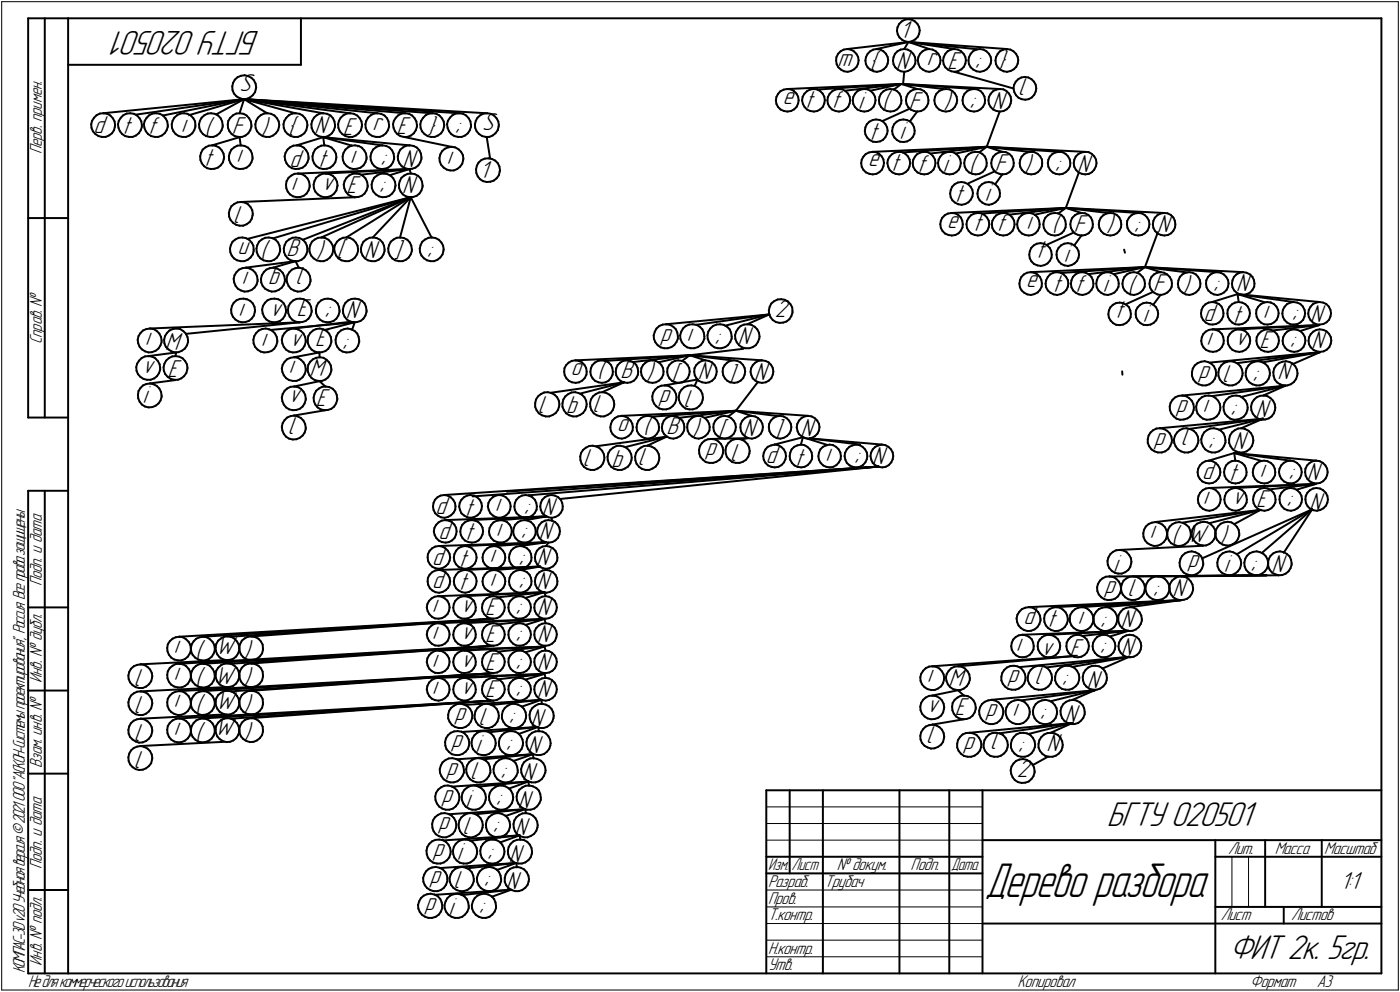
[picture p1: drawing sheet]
<svg xmlns="http://www.w3.org/2000/svg" width="421mm" height="298mm" viewBox="0 0 421 298" stroke-linecap="round" stroke-linejoin="round" font-family="sans-serif">
<defs><g id="words">
<text font-size="15.4" x="296.2" y="269.5">Дерево разбора</text>
<g font-size="10.9">
<text x="78.2" y="9.3" transform="rotate(-180 78.2 9.3)">БГТУ 020501</text>
<text x="332.8" y="248.2">БГТУ 020501</text>
<text x="369.8" y="288.2">ФИТ 2к. 5гр.</text>
</g>
<g font-size="7.8">
<text x="270.6" y="11.4">1</text>
<text x="251.9" y="19.8">m</text>
<text x="261.4" y="20.7">{</text>
<text x="269.6" y="20.6">N</text>
<text x="278.7" y="19.5">r E</text>
<text x="293.4" y="19.5">; }</text>
<text x="72" y="27.4">S</text>
<text x="306.2" y="28.5">l</text>
<text x="235.4" y="31.1">e t</text>
<text x="250.1" y="32.4">f</text>
<text x="258.1" y="32.7">i</text>
<text x="265.3" y="32.5">(</text>
<text x="273.3" y="32.7">F</text>
<text x="283.8" y="32.7">)</text>
<text x="291.8" y="31.5">; N</text>
<text x="28.2" y="40.1">d</text>
<text x="36.7" y="40.3">t</text>
<text x="44.5" y="40.3">f</text>
<text x="54.4" y="39.5">i</text>
<text x="61.5" y="40.6">(</text>
<text x="69.7" y="40.3">F</text>
<text x="78.6" y="40.4">)</text>
<text x="86.5" y="40.3">{</text>
<text x="94.6" y="40.1">N E</text>
<text x="112" y="39">r E</text>
<text x="128.8" y="40.1">}</text>
<text x="137" y="38.9">;</text>
<text x="145" y="38.9">S</text>
<text x="261.4" y="42">t</text>
<text x="270.5" y="41.6">i</text>
<text x="61.3" y="49.9">t</text>
<text x="71.1" y="48.8">i</text>
<text x="87" y="50.1">d</text>
<text x="95.6" y="50.3">t</text>
<text x="105.3" y="48.8">i</text>
<text x="114.6" y="48.6">; N</text>
<text x="134.4" y="49.1">i</text>
<text x="144.2" y="53.6">1</text>
<text x="261.1" y="50">e t</text>
<text x="275.9" y="51.7">f</text>
<text x="283.5" y="51.8">i</text>
<text x="291.4" y="51.7">(</text>
<text x="299.2" y="51.5">F</text>
<text x="308.1" y="51.8">)</text>
<text x="317.5" y="50.4">; N</text>
<text x="87.6" y="57.2">i</text>
<text x="96.9" y="57.2">v E</text>
<text x="114.3" y="56.9">; N</text>
<text x="287" y="60.8">t</text>
<text x="296.1" y="60.5">i</text>
<text x="70.1" y="67">l</text>
<text x="284.8" y="68.4">e t f</text>
<text x="308.8" y="68.7">i</text>
<text x="316.4" y="69.7">( F</text>
<text x="332.8" y="69.7">)</text>
<text x="341.2" y="68.7">; N</text>
<text x="71.4" y="76.3">u (</text>
<text x="86.2" y="77">B</text>
<text x="95.1" y="77.5">) [</text>
<text x="109.6" y="77.5">N</text>
<text x="118.6" y="77.5">]</text>
<text x="128.5" y="76.3">;</text>
<text x="311.6" y="77.6">t</text>
<text x="319.9" y="78.8">i</text>
<text x="72.7" y="85.4">i</text>
<text x="80.7" y="85.4">b l</text>
<text x="308.6" y="86.2">e t f</text>
<text x="331.7" y="87.7">i</text>
<text x="339.1" y="88.1">(</text>
<text x="346.8" y="87.6">F</text>
<text x="355.8" y="88.1">)</text>
<text x="365" y="86.6">; N</text>
<text x="71.7" y="94.9">i</text>
<text x="81.2" y="94.9">v E</text>
<text x="97.7" y="94.5">; N</text>
<text x="233" y="95.3">2</text>
<text x="335.4" y="95.5">t</text>
<text x="379.9" y="95.7">i</text>
<text x="388.7" y="95.4">; N</text>
<text x="343.7" y="96.7">i</text>
<text x="362" y="96.3">d</text>
<text x="370.7" y="97">t</text>
<text x="43.7" y="103.7">i M</text>
<text x="78.5" y="103.9">i</text>
<text x="87.2" y="104">v E ;</text>
<text x="198.6" y="102.4">p i</text>
<text x="215.1" y="102.4">; N</text>
<text x="362.8" y="103.8">i</text>
<text x="371.6" y="103.8">v E</text>
<text x="388.1" y="103.5">; N</text>
<text x="42.8" y="112.1">v E</text>
<text x="86.9" y="112.1">i M</text>
<text x="171.7" y="112.7">o (</text>
<text x="186.6" y="113.7">B )</text>
<text x="360.4" y="113.5">p l</text>
<text x="376.9" y="113.5">;</text>
<text x="202.1" y="114.5">[</text>
<text x="209.8" y="114">N</text>
<text x="219.1" y="114.7">]</text>
<text x="226.9" y="114.2">N</text>
<text x="384.2" y="114">N</text>
<text x="42.8" y="121.2">i</text>
<text x="86.9" y="120.9">v E</text>
<text x="161.7" y="124">l</text>
<text x="170.3" y="124.2">b l</text>
<text x="198.2" y="120.7">p l</text>
<text x="353.8" y="123.8">p i</text>
<text x="370.2" y="123.8">;</text>
<text x="377.6" y="125.4">N</text>
<text x="86.6" y="130.3">l</text>
<text x="185.6" y="129.4">o (</text>
<text x="200.5" y="130.4">B )</text>
<text x="216" y="131.2">[</text>
<text x="223.4" y="131.1">N</text>
<text x="233" y="131.4">]</text>
<text x="240.7" y="130.9">N</text>
<text x="212.2" y="136.8">p l</text>
<text x="347.1" y="133.6">p l</text>
<text x="363.6" y="133.6">;</text>
<text x="370.8" y="135">N</text>
<text x="175.3" y="140.1">l</text>
<text x="183.9" y="140.3">b l</text>
<text x="230.3" y="139.2">d</text>
<text x="239.1" y="139.9">t</text>
<text x="248.3" y="138.6">i</text>
<text x="257.1" y="138.3">; N</text>
<text x="378.9" y="143.4">i</text>
<text x="387.7" y="143.1">; N</text>
<text x="361.5" y="144">d t</text>
<text x="131" y="154.3">d</text>
<text x="139.7" y="155.1">t</text>
<text x="148.9" y="153.7">i</text>
<text x="157.7" y="153.4">; N</text>
<text x="361.8" y="151.5">i</text>
<text x="370.6" y="151.5">v E</text>
<text x="387.1" y="151.2">;</text>
<text x="393.7" y="153.2">N</text>
<text x="131.9" y="161.8">d t</text>
<text x="149.2" y="161.2">i</text>
<text x="156.8" y="160.9">; N</text>
<text x="345.8" y="161.7">i ( W )</text>
<text x="129.9" y="169.7">d t</text>
<text x="147.3" y="169">i</text>
<text x="156.1" y="168.8">; N</text>
<text x="334.7" y="171.8">i</text>
<text x="357.2" y="170.4">p</text>
<text x="368.1" y="171.8">i</text>
<text x="376.3" y="170.8">; N</text>
<text x="129.9" y="176.9">d t</text>
<text x="147.3" y="176.2">i</text>
<text x="156.1" y="175.9">; N</text>
<text x="332.2" y="178.2">p l</text>
<text x="346.9" y="178.2">; N</text>
<text x="129.9" y="184">i</text>
<text x="138.7" y="184">v E</text>
<text x="155.3" y="183.7">; N</text>
<text x="155.3" y="191.8">; N</text>
<text x="307.8" y="187.4">d t</text>
<text x="324.2" y="187.4">i</text>
<text x="331" y="187.4">; N</text>
<text x="52.3" y="196.2">i ( W )</text>
<text x="129.9" y="192.1">i</text>
<text x="138.7" y="192.1">v E</text>
<text x="305.7" y="195.6">i</text>
<text x="313.3" y="196.8">v</text>
<text x="321.6" y="197.2">E</text>
<text x="331" y="195.3">; N</text>
<text x="129.9" y="200.3">i</text>
<text x="138.7" y="200.3">v E</text>
<text x="155.3" y="200.1">; N</text>
<text x="40.2" y="206.2">l</text>
<text x="52.3" y="204.3">i ( W )</text>
<text x="129.9" y="208.6">i</text>
<text x="138.7" y="208.6">v E</text>
<text x="155.3" y="208.3">; N</text>
<text x="278.9" y="205">i M</text>
<text x="303.1" y="205">p l</text>
<text x="319.6" y="205">;</text>
<text x="326.9" y="206.7">N</text>
<text x="40.2" y="214.4">l</text>
<text x="52.3" y="212.5">i ( W )</text>
<text x="278.9" y="213.8">v</text>
<text x="287.2" y="214.9">E</text>
<text x="296.5" y="215.3">p i</text>
<text x="312.9" y="215.3">;</text>
<text x="52.3" y="220.7">i ( W )</text>
<text x="136.7" y="216.4">p l</text>
<text x="153.2" y="216.4">; N</text>
<text x="320.1" y="217">N</text>
<text x="40.2" y="222.6">l</text>
<text x="135.8" y="224.6">p i</text>
<text x="152.3" y="224.6">; N</text>
<text x="278.6" y="223.2">l</text>
<text x="289.8" y="225.1">p l</text>
<text x="306.3" y="225.1">;</text>
<text x="314.7" y="225.7">N</text>
<text x="40.2" y="230.8">l</text>
<text x="134.3" y="232.8">p l</text>
<text x="150.7" y="232.8">; N</text>
<text x="305.8" y="233.5">2</text>
<text x="132.9" y="241">p i</text>
<text x="149.4" y="241">; N</text>
<text x="131.9" y="249.3">p l</text>
<text x="148.4" y="249.3">; N</text>
<text x="130.2" y="257.2">p i</text>
<text x="146.7" y="257.2">; N</text>
<text x="129.3" y="265.5">p l</text>
<text x="145.7" y="265.5">; N</text>
<text x="403.1" y="267.3">1:1</text>
<text x="127.7" y="273.5">p i</text>
<text x="144.2" y="273.5">;</text>
</g>
<g font-size="5.4">
<text x="12.6" y="46.3" transform="rotate(-90 12.6 46.3)">Перв. примен.</text>
<text x="12.6" y="103.4" transform="rotate(-90 12.6 103.4)">Справ. №</text>
<text x="12.6" y="176.1" transform="rotate(-90 12.6 176.1)">Подп. и дата</text>
<text x="12.6" y="205.2" transform="rotate(-90 12.6 205.2)">Инв. № дубл.</text>
<text x="12.6" y="230.9" transform="rotate(-90 12.6 230.9)">Взам. инв. №</text>
<text x="369.3" y="256.6">Лит.</text>
<text x="383.4" y="256.6">Масса</text>
<text x="398.3" y="256.6">Масштаб</text>
<text x="12.6" y="261.1" transform="rotate(-90 12.6 261.1)">Подп. и дата</text>
<text x="251.6" y="261.6">№ докум.</text>
<text x="273.9" y="261.6">Подп.</text>
<text x="231" y="266.6">Разраб.</text>
<text x="248" y="266.6">Трубач</text>
<text x="231" y="271.6">Пров.</text>
<text x="231" y="276.6">Т.контр.</text>
<text x="367.1" y="276.6">Лист</text>
<text x="388.3" y="276.6">Листов</text>
<text x="231" y="286.6">Н.контр.</text>
<text x="7.5" y="292.5" transform="rotate(-90 7.5 292.5)">КОМПАС-3Dv20Учебнаяверсия©2021ООО&quot;АСКОН-Системыпроектирования&quot;,Россия.Всеправазащищены.</text>
<text x="12.6" y="290.2" transform="rotate(-90 12.6 290.2)">Инв. № подл.</text>
<text x="231" y="291.6">Утв.</text>
<text x="8.5" y="296.7">Недлякоммерческогоиспользования</text>
<text x="306" y="296.6">Копировал</text>
<text x="376" y="296.6">Формат</text>
<text x="396" y="296.6">A3</text>
</g>
<g font-size="5.3">
<text x="231.1" y="261.6">Изм.</text>
<text x="238.1" y="261.6">Лист</text>
<text x="286.1" y="261.6">Дата</text>
</g>
</g></defs>
<g fill="none" stroke="#000" stroke-width=".59">
<path d="M8.5 5.5v120zM8.5 5.5h12zM13.5 5.5v120zM20.5 5.5v287zM20.5 5.5h395zM20.5 19.5h70zM90.5 5.5v14zM251.5 18.2l.1 1.1zM251.5 17.2v1zM251.6 19.3l.5 .9zM252.1 16.2l.7-.8zM252.1 16.2l-.6 1z"/>
<path d="M252.8 15.4l.9-.5zM253.7 14.9l1.1-.2zM254.8 14.7l1.1 .2zM254.8 14.7l18.4-2.1zM255.9 14.9l.9 .5zM256.8 15.4l.8 .8zM257.6 16.2l.5 .9zM258.1 17.1l.1 1zM258.1 19.1l-.5 1zM258.2 18.1l-.1 1zM260.3 18.2l.1 1.1zM260.4 17.2l-.1 1z"/>
<path d="M260.4 19.3l.5 .9zM260.9 16.2l-.5 1zM261.7 15.4l.9-.5zM261.7 15.4l-.8 .8zM262.6 14.9l1.1-.2zM263.7 14.7l1.1 .2zM263.7 14.7l9.5-2.1zM264.8 14.9l.9 .5zM265.7 15.4l.7 .8zM266.4 16.2l.6 .9zM267 17.1l.1 1zM267 19.1l-.5 1z"/>
<path d="M267.1 18.1l-.1 1zM268.6 18.2l.1 1.1zM268.7 17.2l-.1 1zM268.7 19.3l.5 .9zM269.2 16.2l-.5 1zM269.7 9.2l.3 1.1zM269.9 15.4l.9-.5zM269.9 15.4l-.7 .8zM269.9 8.2l-.2 1zM270 10.3l.5 1zM270.4 7.2l-.5 1zM270.5 11.3l.8 .6z"/>
<path d="M270.8 14.9l1.1-.2zM271.2 6.4l.9-.5zM271.2 6.4l-.8 .8zM271.3 11.9l.9 .5zM271.9 14.7l1.1 .2zM272.1 5.9l1-.1zM272.2 12.4l1.1 .2zM273 14.9l.9 .5zM273.1 5.8l1.1 .1zM273.2 12.6l-1.3 2.1zM273.2 12.6l6.3 2.1zM273.2 12.6l13.8 2.1z"/>
<path d="M273.2 12.6l20.8 2.2zM273.2 12.6l29.6 2.1zM273.3 12.6l1-.2zM273.9 15.4l.8 .8zM274.2 5.9l1 .5zM274.3 12.4l1-.5zM274.7 16.2l.5 .9zM275.2 17.1l.1 1zM275.2 6.4l.7 .8zM275.3 19.1l-.6 1zM275.3 11.9l.7-.8zM275.3 18.1v1z"/>
<path d="M275.9 7.2l.5 .9zM276 18.2l.3 1.1zM276.2 17.2l-.2 1zM276.3 19.3l.4 .9zM276.4 8.1l.2 1zM276.4 10.2l-.4 .9zM276.6 9.1l-.2 1.1zM276.7 16.2l.8-.8zM276.7 16.2l-.5 1zM277.5 15.4l.9-.5zM278.4 14.9l1-.2zM279.4 14.7l1.1 .2z"/>
<path d="M280.5 14.9l.9 .5zM281.4 15.4l.8 .8zM282.2 16.2l.5 .9zM282.7 17.1l.2 1zM282.7 19.1l-.4 1zM282.9 18.1l-.2 1zM283.6 18.2l.2 1.1zM283.8 17.2l-.2 1zM283.8 19.3l.5 .9zM284.3 16.2l-.5 1zM285 15.4l1-.5zM285 15.4l-.7 .8z"/>
<path d="M286 14.9l1-.2zM287 14.7l1.1 .2zM288.1 14.9l1 .5zM289.1 15.4l.7 .8zM289.8 16.2l.5 .9zM290.3 17.1l.2 1zM290.3 19.1l-.4 1zM290.5 18.1l-.2 1zM291.3 18.2l.1 1.1zM291.4 17.2l-.1 1zM291.4 19.3l.5 .9zM291.9 16.2l-.5 1z"/>
<path d="M292.6 15.4l1-.5zM292.6 15.4l-.7 .8zM293.6 14.9l1-.2zM294.6 14.7l1.1 .2zM295.7 14.9l1 .5zM296.7 15.4l.7 .8zM297.4 16.2l.5 .9zM297.9 17.1l.2 1zM297.9 19.1l-.5 1zM298.1 18.1l-.2 1zM299.4 18.2l.2 1.1zM299.6 17.2l-.2 1z"/>
<path d="M299.6 19.3l.5 .9zM300.1 16.2l-.5 1zM300.7 15.4l1.1-.5zM300.7 15.4l-.6 .8zM301.8 14.9l1-.2zM302.8 14.7l1.1 .2zM303.9 14.9l.9 .5zM304.8 15.4l.8 .8zM305.6 16.2l.5 .9zM306.1 17.1l.1 1zM306.1 19.1l-.5 1zM306.2 18.1l-.1 1z"/>
<path d="M415.5 5.5v287zM27.4 37.3l.1 1.1zM27.5 38.4l.4 1.1zM27.7 36.3l-.3 1zM27.9 39.5l.8 .8zM28.3 35.4l-.6 .9zM29 34.6l1.1-.5zM29 34.6l-.7 .8zM30.1 34.1l1.1-.1zM31 34l42.4-4.2zM31.2 34l1.1 .2zM32.3 34.2l.9 .5z"/>
<path d="M33.2 34.7l.8 .9zM34 35.6l.5 .9zM34.3 39.1l-.6 .9zM34.5 36.5l.1 1.1zM34.5 38.1l-.2 1zM34.6 37.6l-.1 .5zM35.5 37.3l.1 1.1zM35.6 38.4l.5 1.1zM35.7 36.3l-.2 1zM36.1 39.5l.6 .8zM36.3 35.4l-.6 .9zM37.1 34.6l1-.5z"/>
<path d="M37.1 34.6l-.8 .8zM38.1 34.1l1.1-.1zM39.2 34l1.1 .2zM40.3 34.2l.9 .5zM40.8 34.5l32.6-4.7zM41.2 34.7l.8 .9zM42 35.6l.5 .9zM42.3 39.1l-.6 .9zM42.5 36.5l.2 1.1zM42.7 38.1l-.4 1zM42.7 37.6v.5zM43.3 37.3l.1 1.1z"/>
<path d="M43.4 38.4l.5 1.1zM43.5 36.3l-.2 1zM43.9 39.5l.6 .8zM44.1 35.4l-.6 .9zM44.9 34.6l1-.5zM44.9 34.6l-.8 .8zM45.9 34.1l1.1-.1zM47 34l1.1 .2zM48.1 34.2l.9 .5zM49 34.7l.8 .9zM49 34.7l24.4-4.9zM49.8 35.6l.5 .9z"/>
<path d="M50.1 39.1l-.6 .9zM50.3 36.5l.2 1.1zM50.5 38.1l-.4 1zM50.5 37.6v.5zM51.6 37.3l.1 1.1zM51.7 38.4l.5 1.1zM51.9 36.3l-.3 1zM52.2 39.5l.6 .8zM52.4 35.4l.9-.8zM52.4 35.4l-.5 .9zM53.3 34.6l1-.5zM54.3 34.1l1.1-.1z"/>
<path d="M55.4 34l1 .2zM56.4 34.2l1 .5zM57.1 34.5l16.3-4.7zM57.4 34.7l.8 .9zM58.2 35.6l.5 .9zM58.4 39.1l-.6 .9zM58.7 36.5l.1 1.1zM58.8 38.1l-.4 1zM58.8 37.6v.5zM59.9 37.3v1.1zM59.9 38.4l.5 1.1zM60.1 36.3l-.2 1z"/>
<path d="M60.4 39.5l.6 .8zM60.6 35.4l.9-.8zM60.6 35.4l-.5 .9zM61.5 34.6l1-.5zM62.5 34.1l1-.1zM63.5 34l1.1 .2zM64.6 34.2l1 .5zM65 34.4l8.4-4.6zM65.6 34.7l.8 .9zM66.4 35.6l.4 .9zM66.6 39.1l-.6 .9zM66.8 36.5l.2 1.1z"/>
<path d="M67 38.1l-.4 1zM67 37.6v.5zM68.5 37.3l.1 1.1zM68.6 38.4l.4 1.1zM68.7 36.3l-.2 1zM69 39.5l.7 .8zM69.3 35.4l.8-.8zM69.3 35.4l-.6 .9zM69.8 26l.1 1.1zM69.9 27.1l.5 1zM70.1 24.9l-.3 1.1zM70.1 34.6l.9-.5z"/>
<path d="M70.4 28.1l.7 .9zM70.6 24l.9-.8zM70.6 24l-.5 .9zM71 34.1l1.1-.1zM71.1 29l1 .5zM71.5 23.2l1-.4zM72.1 29.5l1 .3zM72.1 34l1.1 .2zM72.5 22.8l1.1-.2zM73.1 29.8l1.1-.1zM73.2 34.2l1 .5zM73.4 29.8l-1.3 4.2z"/>
<path d="M73.4 29.8l6.9 4.2zM73.4 29.8l15.4 4.2zM73.4 29.8l23.8 4.2zM73.4 29.8l31.8 4.2zM73.4 29.8l40.1 4.2zM73.4 29.8l48.4 4.2zM73.4 29.8l56.6 4.2zM73.4 29.8l64.7 4.2zM73.4 29.8l73 4.2zM73.6 22.6l1 .3zM74.2 29.7l1-.4zM74.2 34.7l.7 .9z"/>
<path d="M74.6 22.9l1 .5zM74.9 35.6l.5 .9zM75.2 29.3l.8-.7zM75.3 39.1l-.6 .9zM75.4 36.5l.2 1.1zM75.6 23.4l.8 .7zM75.6 38.1l-.3 1zM75.6 37.6v.5zM76.4 24.1l.5 1zM76.7 27.7l-.7 .9zM76.8 37.3l.1 1.1zM76.9 25.1l.1 1.1z"/>
<path d="M76.9 38.4l.4 1.1zM77 26.7l-.3 1zM77 26.2v.5zM77 36.3l-.2 1zM77.3 39.5l.8 .8zM77.6 35.4l.8-.8zM77.6 35.4l-.6 .9zM78.4 34.6l1-.5zM79.4 34.1l1.1-.1zM80.5 34l1 .2zM81.5 34.2l1 .5zM82.5 34.7l.8 .9z"/>
<path d="M83.3 35.6l.5 .9zM83.7 39.1l-.7 .9zM83.8 36.5l.2 1.1zM83.9 38.1l-.2 1zM84 37.6l-.1 .5zM85.3 37.3v1.1zM85.3 38.4l.5 1.1zM85.5 36.3l-.2 1zM85.8 39.5l.7 .8zM86.1 35.4l-.6 .9zM86.9 34.6l1-.5zM86.9 34.6l-.8 .8z"/>
<path d="M87.9 34.1l1.1-.1zM89 34l1.1 .2zM90.1 34.2l.9 .5zM91 34.7l.8 .9zM91.8 35.6l.5 .9zM92.1 39.1l-.6 .9zM92.3 36.5l.2 1.1zM92.4 38.1l-.3 1zM92.5 37.6l-.1 .5zM93.6 37.3l.1 1.1zM93.7 38.4l.4 1.1zM93.9 36.3l-.3 1z"/>
<path d="M94.1 39.5l.7 .8zM94.4 35.4l.8-.8zM94.4 35.4l-.5 .9zM95.2 34.6l1-.5zM96.2 34.1l1.1-.1zM97.3 34l1.1 .2zM98.4 34.2l1 .5zM99.4 34.7l.8 .9zM100.2 35.6l.4 .9zM100.4 39.1l-.6 .9zM100.6 36.5l.2 1.1zM100.8 38.1l-.4 1z"/>
<path d="M100.8 37.6v.5zM101.7 37.3l.1 1.1zM101.8 38.4l.4 1.1zM101.9 36.3l-.2 1zM102.2 39.5l.8 .8zM102.4 35.4l.9-.8zM102.4 35.4l-.5 .9zM103.3 34.6l1-.5zM104.3 34.1l1.1-.1zM105.4 34l1 .2zM106.4 34.2l1 .5zM107.4 34.7l.8 .9z"/>
<path d="M108.2 35.6l.5 .9zM108.5 39.1l-.6 .9zM108.7 36.5l.2 1.1zM108.8 38.1l-.3 1zM108.9 37.6l-.1 .5zM109.9 37.3l.1 1.1zM110 38.4l.4 1.1zM110.2 36.3l-.3 1zM110.4 39.5l.7 .8zM110.7 35.4l.8-.8zM110.7 35.4l-.5 .9zM111.5 34.6l1-.5z"/>
<path d="M112.5 34.1l1-.1zM113.5 34l1.1 .2zM114.6 34.2l1.1 .5zM115.7 34.7l.7 .9zM116.4 35.6l.4 .9zM116.7 39.1l-.6 .9zM116.8 36.5l.2 1.1zM117 38.1l-.3 1zM117 37.6v.5zM118.2 37.3l.2 1.1zM118.4 38.4l.4 1.1zM118.4 36.3l-.2 1z"/>
<path d="M118.8 39.5l.7 .8zM119 35.4l-.6 .9zM119.8 34.6l1-.5zM119.8 34.6l-.8 .8zM120.8 34.1l1.1-.1zM121.9 34l1.1 .2zM123 34.2l1 .5zM124 34.7l.7 .9zM124.7 35.6l.5 .9zM125.1 39.1l-.6 .9zM125.2 36.5l.2 1.1zM125.4 38.1l-.3 1z"/>
<path d="M125.4 37.6v.5zM126.4 37.3l.1 1.1zM126.5 38.4l.4 1.1zM126.7 36.3l-.3 1zM126.9 39.5l.8 .8zM127.3 35.4l-.6 .9zM128 34.6l1-.5zM128 34.6l-.7 .8zM129 34.1l1.1-.1zM130.1 34l1.1 .2zM131.2 34.2l1 .5zM132.2 34.7l.7 .9z"/>
<path d="M132.9 35.6l.5 .9zM133.3 39.1l-.6 .9zM133.4 36.5l.2 1.1zM133.5 38.1l-.2 1zM133.6 37.6l-.1 .5zM134.5 37.3l.1 1.1zM134.6 38.4l.4 1.1zM134.7 36.3l-.2 1zM135 39.5l.7 .8zM135.3 35.4l-.6 .9zM136.1 34.6l1-.5zM136.1 34.6l-.8 .8z"/>
<path d="M137.1 34.1l1.1-.1zM138.2 34l1.1 .2zM139.3 34.2l.9 .5zM140.2 34.7l.8 .9zM141 35.6l.5 .9zM141.3 39.1l-.6 .9zM141.5 36.5l.1 1.1zM141.6 38.1l-.3 1zM141.6 37.6v.5zM142.8 37.3l.1 1.1zM142.9 38.4l.4 1.1zM143.1 36.3l-.3 1z"/>
<path d="M143.3 39.5l.8 .8zM143.6 35.4l.8-.8zM143.6 35.4l-.5 .9zM144.4 34.6l1.1-.5zM145.5 34.1l1.1-.1zM146.6 34l1 .2zM147.6 34.2l1 .5zM148.6 34.7l.8 .9zM149.4 35.6l.5 .9zM149.7 39.1l-.7 .9zM149.9 36.5l.1 1.1zM149.9 38.1l-.2 1z"/>
<path d="M150 37.6l-.1 .5zM233.3 30.1l.2 1.1zM233.5 29.1l-.2 1zM233.5 31.2l.5 1zM234 28.2l-.5 .9zM234 32.2l.8 .7zM234.7 27.4l1-.5zM234.7 27.4l-.7 .8zM234.8 32.9l1 .5zM235.7 26.9l1-.1zM235.8 33.4l1 .1zM236.7 26.8h1.1z"/>
<path d="M236.7 26.8l34.4-1.6zM236.8 33.5l1.1-.1zM237.8 26.8l1 .5zM237.9 33.4l.9-.5zM238.8 27.3l.7 .8zM238.8 32.9l.8-.8zM239.5 28.1l.5 .9zM240 29l.2 1.1zM240 31.1l-.4 1zM240.2 30.1l-.2 1zM241.2 30.1l.3 1.1zM241.4 29.1l-.2 1z"/>
<path d="M241.5 31.2l.5 1zM241.9 28.2l-.5 .9zM242 32.2l.7 .7zM242.7 27.4l.9-.5zM242.7 27.4l-.8 .8zM242.7 32.9l1 .5zM243.6 26.9l1-.1zM243.7 33.4l1.1 .1zM244.6 26.8h1.1zM244.8 33.5l1-.1zM245.7 26.8l.9 .5zM245.8 33.4l.9-.5z"/>
<path d="M245.8 26.9l25.3-1.7zM246.6 27.3l.8 .8zM246.7 32.9l.8-.8zM247.4 28.1l.5 .9zM247.9 29l.2 1.1zM247.9 31.1l-.4 1zM248.1 30.1l-.2 1zM248.8 30.1l.2 1.1zM249 29.1l-.2 1zM249 31.2l.5 1zM249.5 28.2l-.5 .9zM249.5 32.2l.8 .7z"/>
<path d="M250.3 27.4l.9-.5zM250.3 27.4l-.8 .8zM250.3 32.9l1 .5zM251.2 26.9l1-.1zM251.3 33.4l1 .1zM252.1 20.2l.8 .7zM252.2 26.8h1.1zM252.3 33.5l1.1-.1zM252.9 20.9l.9 .5zM253.3 26.8l1 .5zM253.4 33.4l.9-.5zM253.8 21.4l1.1 .2z"/>
<path d="M254.2 27.3l16.9-2.1zM254.3 27.3l.7 .8zM254.3 32.9l.8-.8zM254.9 21.6l1-.3zM255 28.1l.5 .9zM255.5 29l.2 1.1zM255.5 31.1l-.4 1zM255.7 30.1l-.2 1zM255.9 21.3l1-.5zM256.5 30.1l.1 1.1zM256.6 29.1l-.1 1zM256.6 31.2l.5 1z"/>
<path d="M257.1 28.2l-.5 .9zM257.1 32.2l.8 .7zM257.6 20.1l-.7 .7zM257.8 27.4l1-.5zM257.8 27.4l-.7 .8zM257.9 32.9l1 .5zM258.8 26.9l1-.1zM258.9 33.4l1 .1zM259.8 26.8h1.1zM259.9 33.5l1.1-.1zM260.1 39.4l.2 1zM260.3 38.3l-.2 1.1z"/>
<path d="M260.7 37.3l-.4 1zM260.9 20.2l.8 .7zM260.9 26.8l1 .5zM261 33.4l1-.5zM261.5 36.6l1-.5zM261.5 36.6l-.8 .7zM261.7 20.9l1 .5zM261.8 27.3l9.3-2.1zM261.9 27.3l.7 .8zM262 32.9l.7-.8zM262.5 36.1l1-.2zM262.6 28.1l.5 .9z"/>
<path d="M262.7 21.4l1 .2zM263.1 29l.2 1.1zM263.1 31.1l-.4 1zM263.3 30.1l-.2 1zM263.5 35.9l1.1 .2zM263.7 21.6l1.1-.3zM264.3 30.1l.2 1.1zM264.5 29.1l-.2 1zM264.5 31.2l.5 1zM264.6 36.1l.9 .4zM264.8 21.3l1-.5zM264.9 28.2l-.4 .9z"/>
<path d="M265 32.2l.8 .7zM265.5 36.5l.8 .8zM265.5 36.3l8.1-3.6zM265.7 27.4l.9-.5zM265.7 27.4l-.8 .8zM265.8 32.9l1 .5zM266.3 37.3l.5 1zM266.5 20.1l-.7 .7zM266.6 26.9l1.1-.1zM266.8 33.4l1 .1zM266.8 38.3l.2 1zM267 39.3l-.2 .9z"/>
<path d="M267.7 26.8h1zM267.8 33.5l1.1-.1zM268.3 39.4l.2 1zM268.5 38.3l-.2 1.1zM268.7 26.8l1 .5zM268.8 26.9l2.3-1.7zM268.9 33.4l.9-.5zM268.9 37.3l-.4 1zM269.2 20.2l.8 .7zM269.7 36.6l.9-.5zM269.7 36.6l-.8 .7zM269.7 27.3l.8 .8z"/>
<path d="M270 20.9l.9 .5zM270.5 28.1l.4 .9zM270.5 32.1l-.7 .8zM270.6 36.1l1.1-.2zM270.9 21.4l1.1 .2zM270.9 29l.2 1.1zM271 31.1l-.5 1zM271.1 30.1l-.1 1zM271.1 25.2l4.7 1.6zM271.1 25.2l12.7 1.6zM271.1 25.2l21.8 1.6zM271.1 25.2l29.6 1.6z"/>
<path d="M271.7 35.9l1 .2zM271.9 21.6l-.3 3.6zM272 21.6l1-.3zM272.5 30.1l.1 1.1zM272.6 29.1l-.1 1zM272.6 31.2l.5 1zM272.7 36.1l1 .4zM273 21.3l1-.5zM273 28.2l-.4 .9zM273.1 32.2l.8 .7zM273.7 36.5l.7 .8zM273.8 27.4l.9-.5z"/>
<path d="M273.8 27.4l-.8 .8zM273.9 32.9l1 .5zM274.4 37.3l.5 1zM274.7 20.1l-.7 .7zM274.7 26.9l1.1-.1zM274.9 33.4l1 .1zM274.9 38.3l.2 1zM275.1 39.3l-.1 .9zM275.8 26.8h1.1zM275.8 33.5l-2.2 3zM275.9 33.5l1.1-.1zM276.7 20.2l.8 .7z"/>
<path d="M276.9 26.8l1 .5zM277 33.4l1-.5zM277.5 20.9l1 .5zM277.9 27.3l.7 .8zM278.5 21.4l1 .2zM278.6 28.1l.5 .9zM278.6 32.1l-.6 .8zM279.1 29l.1 1.1zM279.1 31.1l-.5 1zM279.2 30.1l-.1 1zM279.5 21.6l1.1-.3zM280.6 21.3l.9-.5z"/>
<path d="M281 30.1l.2 1.1zM281.2 29.1l-.2 1zM281.2 31.2l.5 1zM281.5 20.8l.8-.7zM281.6 28.2l-.4 .9zM281.7 32.2l.7 .7zM282.4 27.4l1-.5zM282.4 27.4l-.8 .8zM282.4 32.9l1.1 .5zM283.4 26.9l1-.1zM283.5 33.4l1 .1zM284.3 20.2l.8 .7z"/>
<path d="M284.4 26.8h1.1zM284.5 33.5l1.1-.1zM285.1 20.9l1 .5zM285.5 26.8l.9 .5zM285.6 33.4l.9-.5zM286.1 21.4l1 .2zM286.4 27.3l.8 .8zM287 21.6l17.8 5zM287.1 21.6l1.1-.3zM287.2 28.1l.5 .9zM287.2 32.1l-.7 .8zM287.7 29l.2 1.1z"/>
<path d="M287.7 31.1l-.5 1zM287.9 30.1l-.2 1zM288.2 21.3l.9-.5zM289.1 20.8l.8-.7zM289.5 30.1l.1 1.1zM289.6 29.1l-.1 1zM289.6 31.2l.6 1zM290.1 28.2l-.5 .9zM290.2 32.2l.7 .7zM290.8 27.4l1-.5zM290.8 27.4l-.7 .8zM290.9 32.9l.9 .5z"/>
<path d="M291.8 26.9l1.1-.1zM291.8 33.4l1.1 .1zM291.9 20.2l.8 .7zM292.7 20.9l1 .5zM292.9 26.8h1zM292.9 33.5l1.1-.1zM293.7 21.4l1 .2zM293.9 26.8l1 .5zM294 33.4l.9-.5zM294.7 21.6l1.1-.3zM294.9 27.3l.7 .8zM294.9 32.9l.8-.8z"/>
<path d="M295.6 28.1l.5 .9zM295.8 21.3l1-.5zM296.1 29l.1 1.1zM296.2 31.1l-.5 1zM296.2 30.1v1zM297.3 30.1l.1 1.1zM297.4 20.1l-.6 .7zM297.4 29.1l-.1 1zM297.4 31.2l.5 1zM297.9 28.2l-.5 .9zM297.9 32.2l.8 .7zM298.6 27.4l1-.5z"/>
<path d="M298.6 27.4l-.7 .8zM298.7 32.9l1 .5zM299.6 26.9l1.1-.1zM299.7 33.4l1 .1zM300.1 20.2l.7 .7zM300.7 26.8h1.1zM300.7 33.5l-3.9 10.6zM300.7 33.5l1.1-.1zM300.8 20.9l1 .5zM301.8 26.8l.9 .5zM301.8 21.4l1.1 .2zM301.8 33.4l1-.5z"/>
<path d="M302.7 27.3l.7 .8zM302.8 32.9l.7-.8zM302.9 21.6l1.1-.3zM303.4 28.1l.6 .9zM304 21.3l.9-.5zM304 29l.1 1.1zM304 31.1l-.5 1zM304.1 30.1l-.1 1zM304.8 26.6l.3 1.1zM305 25.6l-.2 1zM305.1 27.7l.5 .9zM305.5 24.6l-.5 1z"/>
<path d="M305.6 28.6l.7 .8zM305.6 20.1l-.7 .7zM306.2 23.8l1-.5zM306.2 23.8l-.7 .8zM306.3 29.4l1 .4zM307.2 23.3l1-.2zM307.3 29.8l1.1 .2zM308.2 23.1l1.1 .2zM308.4 30l1-.2zM309.3 23.3l.9 .5zM309.4 29.8l.9-.5zM310.2 23.8l.8 .8z"/>
<path d="M311 24.6l.5 .9zM311.1 28.4l-.8 .9zM311.5 25.5l.2 1.1zM311.5 27.5l-.4 .9zM311.7 26.6l-.2 .9zM28.7 40.3l.9 .6zM29.6 40.9l1 .2zM30.6 41.1h1.1zM31.7 41.1l1.1-.4zM32.8 40.7l.9-.7zM36.7 40.3l1 .6zM37.7 40.9l1.1 .2z"/>
<path d="M38.8 41.1h1.1zM39.9 41.1l1-.4zM40.9 40.7l.8-.7zM44.5 40.3l1 .6zM45.5 40.9l1.1 .2zM46.6 41.1h1zM47.6 41.1l1.1-.4zM48.7 40.7l.8-.7zM52.8 40.3l1 .6zM53.8 40.9l1.1 .2zM54.9 41.1h1.1zM56 41.1l1-.4z"/>
<path d="M57 40.7l.8-.7zM60.2 47l.1 1.1zM60.3 48.1l.4 1zM60.5 46l-.3 1zM60.7 49.1l.7 .9zM61 45l.8-.7zM61 45l-.5 1zM61 40.3l1 .6zM61.4 50l.9 .5zM61.8 44.3l1-.5zM62 40.9l1.1 .2zM62.3 50.5l1.1 .3z"/>
<path d="M62.8 43.8l1.1-.1zM63.1 41.1h1.1zM63.4 50.8l1.1-.1zM63.8 43.7l8.3-2.5zM63.9 43.7l1 .2zM64.2 41.1l1-.4zM64.5 50.7l1-.3zM64.9 43.9l1.1 .5zM65.2 40.7l.8-.7zM65.5 50.4l.9-.7zM66 44.4l.7 .8zM66.7 45.2l.5 .9z"/>
<path d="M67.1 48.8l-.7 .9zM67.2 46.1l.2 1.1zM67.3 47.8l-.2 1zM67.4 47.2l-.1 .6zM68.8 47l.1 1.1zM68.9 48.1l.4 1zM69.1 46l-.3 1zM69.3 49.1l.7 .9zM69.6 45l.8-.7zM69.6 45l-.5 1zM69.7 40.3l.9 .6zM70 50l1 .5z"/>
<path d="M70.4 44.3l1-.5zM70.6 40.9l1.1 .2zM71 50.5l1.1 .3zM71.4 43.8l1.1-.1zM71.7 41.1h1.1zM72.1 50.8l1.1-.1zM72.1 41.2l.3 2.5zM72.5 43.7l1.1 .2zM72.8 41.1l1-.4zM73.2 50.7l1-.3zM73.6 43.9l1 .5zM73.8 40.7l.9-.7z"/>
<path d="M74.2 50.4l.8-.7zM74.6 44.4l.8 .8zM75.4 45.2l.4 .9zM75.6 48.8l-.6 .9zM75.8 46.1l.1 1.1zM75.9 47.8l-.3 1zM75.9 47.2v.6zM78.1 40.3l.9 .6zM79 40.9l1 .2zM80 41.1h1.1zM81.1 41.1l1-.4zM82.1 40.7l.9-.7z"/>
<path d="M85.6 47l.2 1.1zM85.8 48.1l.4 1zM85.9 46l-.3 1zM86 55.5l.1 1.1zM86.1 56.6l.4 1zM86.2 49.1l.7 .9zM86.2 54.4l-.2 1.1zM86.4 45l.8-.7zM86.4 45l-.5 1zM86.5 40.3l1 .6zM86.5 57.6l.7 .8zM86.8 53.4l.8-.7z"/>
<path d="M86.8 53.4l-.6 1zM86.9 50l.9 .5zM87.2 44.3l1-.5zM87.2 58.4l.9 .6zM87.5 40.9l1 .2zM87.6 52.7l1-.5zM87.8 50.5l1.1 .3zM88.1 59l1.1 .3zM88.2 43.8l1.1-.1zM88.5 41.1h1.1zM88.6 52.2h1.1zM88.9 50.8l1-.1z"/>
<path d="M89.2 59.3l1.1-.1zM89.2 43.7l8-2.5zM89.3 43.7l1.1 .2zM89.6 41.1l1-.4zM89.6 52.2l33.6-1.4zM89.7 52.2l1.1 .1zM89.9 50.7l1.1-.3zM90.3 59.2l1.1-.4zM90.4 43.9l1 .5zM90.6 40.7l.9-.7zM90.8 52.3l.9 .5zM91 50.4l.9-.7z"/>
<path d="M91.4 44.4l.7 .8zM91.4 58.8l.8-.6zM91.7 52.8l.8 .8zM92.1 45.2l.5 .9zM92.5 48.8l-.6 .9zM92.5 53.6l.5 1zM92.6 46.1l.2 1.1zM92.8 47.8l-.3 1zM92.8 47.2v.6zM92.8 57.2l-.6 1zM93 54.6l.1 1.1zM93.1 56.1l-.3 1.1z"/>
<path d="M93.1 55.7v.4zM94 47l.1 1.1zM94.1 48.1l.4 1zM94.2 46l-.2 1zM94.3 55.5l.1 1.1zM94.4 56.6l.4 1zM94.5 49.1l.7 .9zM94.6 54.4l-.3 1.1zM94.7 45l.9-.7zM94.7 45l-.5 1zM94.8 40.3l1 .6zM94.8 57.6l.8 .8z"/>
<path d="M95.1 53.4l.8-.7zM95.1 53.4l-.5 1zM95.2 50l.9 .5zM95.6 44.3l1-.5zM95.6 58.4l.9 .6zM95.8 40.9l1.1 .2zM95.9 52.7l1-.5zM96.1 50.5l1.1 .3zM96.5 59l1 .3zM96.6 43.8l1.1-.1zM96.9 41.1h1.1zM96.9 52.2h1.1z"/>
<path d="M97.2 50.8l1.1-.1zM97.2 41.2l.3 2.5zM97.2 41.2l8.6 2.6zM97.2 41.2l17.8 2.5zM97.2 41.2l26 2.5zM97.5 59.3l1.1-.1zM97.7 43.7l1 .2zM97.9 52.2l25.3-1.4zM98 41.1l1-.4zM98 52.2l1.1 .1zM98.3 50.7l1-.3zM98.6 59.2l1.1-.4z"/>
<path d="M98.7 43.9l1 .5zM99 40.7l.8-.7zM99.1 52.3l1 .5zM99.3 50.4l.9-.7zM99.7 58.8l.8-.6zM99.7 44.4l.8 .8zM100.1 52.8l.7 .8zM100.5 45.2l.5 .9zM100.8 48.8l-.6 .9zM100.8 53.6l.5 1zM101 46.1l.2 1.1zM101.1 47.8l-.3 1z"/>
<path d="M101.2 47.2l-.1 .6zM101.2 57.2l-.7 1zM101.3 54.6l.2 1.1zM101.4 56.1l-.2 1.1zM101.5 55.7l-.1 .4zM103 40.3l.9 .6zM103 47l.1 1.1zM103.1 48.1l.4 1zM103.3 46l-.3 1zM103.4 55.5l.1 1.1zM103.5 49.1l.8 .9zM103.5 56.6l.5 1z"/>
<path d="M103.6 54.4l-.2 1.1zM103.9 40.9l1 .2zM103.9 45l.7-.7zM103.9 45l-.6 1zM104 57.6l.6 .8zM104.2 53.4l.8-.7zM104.2 53.4l-.6 1zM104.3 50l.9 .5zM104.6 44.3l1.1-.5zM104.6 58.4l1 .6zM104.9 41.1h1.1zM105 52.7l1-.5z"/>
<path d="M105.2 50.5l1.1 .3zM105.6 59l1.1 .3zM105.7 43.8l1.1-.1zM106 41.1l1-.4zM106 52.2h1.1zM106.3 50.8l1.1-.1zM106.7 59.3l1.1-.1zM106.8 43.7l1.1 .2zM107 40.7l.9-.7zM107.1 52.2l1.1 .1zM107.4 50.7l1.1-.3zM107.8 59.2l1-.4z"/>
<path d="M107.9 43.9l.9 .5zM108.2 52.3l.9 .5zM108.5 50.4l.8-.7zM108.6 52.5l14.6-1.7zM108.8 44.4l.8 .8zM108.8 58.8l.8-.6zM109.1 52.8l.8 .8zM109.6 45.2l.5 .9zM109.9 48.8l-.6 .9zM109.9 53.6l.5 1zM110.1 46.1l.1 1.1zM110.2 47.8l-.3 1z"/>
<path d="M110.2 47.2v.6zM110.2 57.2l-.6 1zM110.4 54.6l.2 1.1zM110.6 56.1l-.4 1.1zM110.6 55.7v.4zM111.1 40.3l.9 .6zM111.4 47l.1 1.1zM111.5 48.1l.4 1zM111.7 46l-.3 1zM111.8 55.5v1.1zM111.8 56.6l.5 1zM111.9 49.1l.7 .9z"/>
<path d="M112 40.9l1.1 .2zM112 54.4l-.2 1.1zM112.2 45l.8-.7zM112.2 45l-.5 1zM112.3 57.6l.7 .8zM112.5 53.4l.9-.7zM112.5 53.4l-.5 1zM112.6 50l.9 .5zM113 44.3l1-.5zM113 58.4l1 .6zM113.1 41.1h1.1zM113.4 52.7l1-.5z"/>
<path d="M113.5 50.5l1.1 .3zM114 59l1 .3zM114 43.8l1.1-.1zM114.2 41.1l1-.4zM114.4 52.2h1.1zM114.6 50.8l1.1-.1zM115 59.3l1.1-.1zM115.1 43.7l1.1 .2zM115.2 40.7l.9-.7zM115.5 52.2l1 .1zM115.7 50.7l1.1-.3zM116.1 59.2l1-.4z"/>
<path d="M116.2 43.9l1 .5zM116.5 52.3l1 .5zM116.8 50.4l.8-.7zM117.1 58.8l.8-.6zM117.2 44.4l.7 .8zM117.2 52.7l6-1.9zM117.5 52.8l.8 .8zM117.9 45.2l.5 .9zM118.2 48.8l-.6 .9zM118.3 53.6l.5 1zM118.4 46.1l.1 1.1zM118.5 47.8l-.3 1z"/>
<path d="M118.5 47.2v.6zM118.6 57.2l-.7 1zM118.8 54.6l.2 1.1zM118.9 56.1l-.3 1.1zM119 55.7l-.1 .4zM119.5 40.3l.9 .6zM119.6 47l.1 1.1zM119.7 48.1l.4 1zM119.9 46l-.3 1zM120 55.5l.1 1.1zM120.1 56.6l.4 1zM120.1 49.1l.7 .9z"/>
<path d="M120.2 54.4l-.2 1.1zM120.4 40.9l1 .2zM120.4 45l.8-.7zM120.4 45l-.5 1zM120.5 57.6l.7 .8zM120.7 53.4l.9-.7zM120.7 53.4l-.5 1zM120.8 50l1 .5zM121.2 58.4l.9 .6zM121.2 44.3l1-.5zM121.4 41.1h1.1zM121.6 52.7l1-.5z"/>
<path d="M121.8 50.5l1.1 .3zM121.8 41.2l13.9 2.9zM122.1 59l1.1 .3zM122.2 43.8l1.1-.1zM122.5 41.1l1.1-.4zM122.6 52.2h1.1zM122.9 50.8l1.1-.1zM123.2 59.3l1.1-.1zM123.2 50.8l.3 1.4zM123.3 43.7l1.1 .2zM123.5 59.3l-11.4 12.1zM123.5 59.3l-3.2 12.1z"/>
<path d="M123.5 59.3l6.3 12.1zM123.6 40.7l.9-.7zM123.7 52.2l1 .1zM124 50.7l1-.3zM124.3 59.2l1-.4zM124.4 43.9l1 .5zM124.7 52.3l1 .5zM125 50.4l.8-.7zM125.3 58.8l.9-.6zM125.4 44.4l.8 .8zM125.7 52.8l.8 .8zM126.2 45.2l.4 .9z"/>
<path d="M126.4 48.8l-.6 .9zM126.5 53.6l.4 1zM126.6 46.1l.1 1.1zM126.7 47.8l-.3 1zM126.7 47.2v.6zM126.7 57.2l-.5 1zM126.9 54.6l.2 1.1zM127.1 56.1l-.4 1.1zM127.1 55.7v.4zM127.7 40.3l.9 .6zM128.6 40.9l1 .2zM129.6 41.1h1.1z"/>
<path d="M130.7 41.1l1-.4zM131.7 40.7l1-.7zM132.2 47.5v1zM132.2 48.5l.5 1zM132.4 46.4l-.2 1.1zM132.7 49.5l.7 .9zM132.9 45.5l.9-.8zM132.9 45.5l-.5 .9zM133.4 50.4l1 .6zM133.8 44.7l1-.4zM134.4 51l1 .2zM134.8 44.3l1.1-.2z"/>
<path d="M135.4 51.2h1.1zM135.7 40.3l1 .6zM135.9 44.1l1 .2zM136.5 51.2l1-.4zM136.7 40.9l1.1 .2zM136.9 44.3l1 .6zM137.5 50.8l.8-.7zM137.8 41.1h1.1zM137.9 44.9l.8 .7zM138.7 45.6l.5 1zM138.9 41.1l1-.4zM139 49.2l-.7 .9z"/>
<path d="M139.2 46.6l.2 1.1zM139.3 48.2l-.3 1zM139.4 47.7l-.1 .5zM139.9 40.7l.8-.7zM143.2 50.9l.1 1.1zM143.3 52l.4 1zM143.4 49.8l-.2 1.1zM143.7 53l.7 .8zM143.9 48.9l.9-.8zM143.9 48.9l-.5 .9zM144.1 40.3l.9 .6zM144.4 53.8l.9 .6z"/>
<path d="M144.8 48.1l1-.4zM145 40.9l1 .2zM145.3 54.4l1.1 .3zM145.8 47.7l1.1-.1zM146 41.1h1.2zM146.4 41.2l1 6.5zM146.4 54.7l1.1-.1zM146.9 47.6l1 .2zM147.2 41.1l1-.4zM147.5 54.6l1-.3zM147.9 47.8l1 .5zM148.2 40.7l.8-.7z"/>
<path d="M148.5 54.3l.9-.7zM148.9 48.3l.8 .7zM149.7 49l.5 1zM150 52.7l-.6 .9zM150.2 50l.2 1.1zM150.3 51.6l-.3 1.1zM150.4 51.1l-.1 .5zM259 49l.2 1.1zM259.2 48l-.2 1zM259.2 50.1l.5 1zM259.7 47.1l-.5 .9zM259.7 51.1l.7 .7z"/>
<path d="M260.3 40.4l.5 .9zM260.3 46.3l1.1-.5zM260.3 46.3l-.6 .8zM260.4 51.8l1.1 .4zM260.8 41.3l.7 .8zM261.4 45.8l1-.2zM261.5 52.2l1 .2zM261.5 42.1l1.1 .5zM262.4 45.6l1.1 .1zM262.4 45.6l34.4-1.5zM262.5 52.4l1.1-.2zM262.6 42.6l1 .1z"/>
<path d="M263.5 45.7l.9 .5zM263.6 52.2l.9-.5zM263.6 42.7l1.1-.2zM264.4 46.2l.8 .8zM264.5 51.7l.8-.7zM264.7 42.5l.9-.5zM265.2 47l.5 .9zM265.7 47.9l.2 1.1zM265.7 50l-.4 1zM265.9 49l-.2 1zM266.3 41.2l-.7 .8zM266.8 40.2l-.5 1z"/>
<path d="M266.9 49l.2 1.1zM267 48l-.1 1zM267.1 50.1l.4 1zM267.5 47.1l.8-.8zM267.5 47.1l-.5 .9zM267.5 51.1l.9 .7zM268.3 46.3l.9-.5zM268.4 51.8l.9 .4zM268.5 40.4l.5 .9zM269 41.3l.7 .8zM269.2 45.8l1.1-.2zM269.3 52.2l1.1 .2z"/>
<path d="M269.7 42.1l1 .5zM270.3 45.6l1.1 .1zM270.4 52.4l1-.2zM270.7 42.6l1.1 .1zM271.4 45.7l.9 .5zM271.4 52.2l1-.5zM271.4 45.8l25.4-1.7zM271.8 42.7l1-.2zM272.3 46.2l.7 .8zM272.8 42.5l.9-.5zM273 47l.6 .9zM273.1 51l-.7 .7z"/>
<path d="M273.6 47.9l.1 1.1zM273.6 50l-.5 1zM273.7 49l-.1 1zM273.7 42l.8-.8zM274.5 49l.2 1.1zM274.7 48l-.2 1zM274.7 50.1l.5 1zM275 40.2l-.5 1zM275.2 47.1l-.5 .9zM275.2 51.1l.7 .7zM275.8 46.3l1.1-.5zM275.8 46.3l-.6 .8z"/>
<path d="M275.9 51.8l1 .4zM276.9 45.8l1-.2zM276.9 52.2l1.1 .2zM277.9 45.6l1.1 .1zM278 52.4l1.1-.2zM279 45.7l.9 .5zM279.1 52.2l.9-.5zM279.8 46.1l17-2zM279.9 46.2l.8 .8zM280.7 47l.5 .9zM280.8 51l-.8 .7zM281.2 47.9l.1 1.1z"/>
<path d="M281.2 50l-.4 1zM281.3 49l-.1 1zM282.1 49l.2 1.1zM282.3 48l-.2 1zM282.3 50.1l.5 1zM282.8 47.1l-.5 .9zM282.8 51.1l.7 .7zM283.5 46.3l1-.5zM283.5 46.3l-.7 .8zM283.5 51.8l1.1 .4zM284.5 45.8l1-.2zM284.6 52.2l1 .2z"/>
<path d="M285.5 45.6l1.1 .1zM285.6 52.4l1.1-.2zM285.7 58.2l.2 1.1zM285.9 57.1l-.2 1.1zM285.9 59.3l.5 .9zM286.3 56.1l-.4 1zM286.6 45.7l.9 .5zM286.7 52.2l.9-.5zM287.1 55.4l.9-.5zM287.1 55.4l-.8 .7zM287.4 46.1l9.4-2zM287.5 46.2l.8 .8z"/>
<path d="M288 54.9l1.1-.2zM288.3 47l.5 .9zM288.4 51l-.8 .7zM288.8 47.9l.2 1.1zM288.8 50l-.4 1zM289 49l-.2 1zM289.1 54.7l1.1 .2zM290 49l.2 1.1zM290.2 48l-.2 1zM290.2 50.1l.5 1zM290.2 54.9l1 .5zM290.6 47.1l-.4 .9z"/>
<path d="M290.7 51.1l.7 .7zM291.2 55.4l.7 .7zM291.2 55.1l8-3.6zM291.3 46.3l1-.5zM291.3 46.3l-.7 .8zM291.4 51.8l1 .4zM291.9 56.1l.5 1zM292.3 45.8l1.1-.2zM292.4 52.2l1.1 .2zM292.4 57.1l.2 1zM292.4 59.1l-.5 .9zM292.6 58.1l-.2 1z"/>
<path d="M293.4 45.6l1 .1zM293.5 52.4l1.1-.2zM294 58.2l.1 1.1zM294.1 57.1l-.1 1.1zM294.1 59.3l.5 .9zM294.4 45.7l1 .5zM294.5 45.8l2.3-1.7zM294.6 52.2l.9-.5zM294.6 56.1l-.5 1zM295.3 55.4l.9-.5zM295.3 55.4l-.7 .7zM295.4 46.2l.8 .8z"/>
<path d="M296.2 47l.4 .9zM296.2 51l-.7 .7zM296.2 54.9l1.1-.2zM296.6 47.9l.2 1.1zM296.7 50l-.5 1zM296.8 49l-.1 1zM296.8 44.1l4.7 1.5zM296.8 44.1l12.7 1.5zM296.8 44.1l21.7 1.5zM296.8 44.1l29.5 1.5zM297.3 54.7l1.1 .2zM298.1 49l.2 1.1z"/>
<path d="M298.3 48l-.2 1zM298.3 50.1l.5 1zM298.4 54.9l.9 .5zM298.7 47.1l-.4 .9zM298.8 51.1l.8 .7zM299.3 55.4l.8 .7zM299.5 46.3l.9-.5zM299.5 46.3l-.8 .8zM299.6 51.8l1 .4zM300.1 56.1l.5 1zM300.4 45.8l1.1-.2zM300.6 52.2l1 .2z"/>
<path d="M300.6 57.1l.1 1zM300.7 59.1l-.6 .9zM300.7 58.1v1zM301.5 45.6l1 .1zM301.5 52.3l-2.2 3.1zM301.6 52.4l1.1-.2zM302.5 45.7l1 .5zM302.7 52.2l.9-.5zM303.5 46.2l.8 .8zM304.3 47l.4 .9zM304.3 51l-.7 .7zM304.7 47.9l.2 1.1z"/>
<path d="M304.8 50l-.5 1zM304.9 49l-.1 1zM306.7 49l.1 1.1zM306.8 48l-.1 1zM306.8 50.1l.5 1zM307.3 47.1l.7-.8zM307.3 47.1l-.5 .9zM307.3 51.1l.8 .7zM308 46.3l.9-.5zM308.1 51.8l1 .4zM308.9 45.8l1.1-.2zM309.1 52.2l1 .2z"/>
<path d="M310 45.6l1.1 .1zM310.1 52.4l1.1-.2zM311.1 45.7l1 .5zM311.2 52.2l1-.5zM312.1 46.2l.7 .8zM312.8 47l.6 .9zM312.8 51l-.6 .7zM313.4 47.9v1.1zM313.4 50l-.6 1zM313.4 49v1zM315.1 49l.2 1.1zM315.3 48l-.2 1z"/>
<path d="M315.3 50.1l.5 1zM315.7 47.1l.8-.8zM315.7 47.1l-.4 .9zM315.8 51.1l.8 .7zM316.5 46.3l.9-.5zM316.6 51.8l.9 .4zM317.4 45.8l1.1-.2zM317.5 52.2l1.1 .2zM318.5 45.6l1 .1zM318.6 52.4l1-.2zM319.5 45.7l1 .5zM319.6 52.2l.9-.5z"/>
<path d="M320.5 46.2l.7 .8zM320.5 51.7l.8-.7zM321.2 47l.5 .9zM321.7 47.9l.2 1.1zM321.8 50l-.5 1zM321.9 49l-.1 1zM322.9 49l.2 1.1zM323.1 48l-.2 1zM323.1 50.1l.5 1zM323.5 47.1l-.4 .9zM323.6 51.1l.8 .7zM324.3 46.3l1-.5z"/>
<path d="M324.3 46.3l-.8 .8zM324.4 51.8l1 .4zM324.4 51.9l-3.9 10.6zM325.3 45.8l1-.2zM325.4 52.2l1 .2zM326.3 45.6l1.1 .1zM326.4 52.4l1.1-.2zM327.4 45.7l.9 .5zM327.5 52.2l.9-.5zM328.3 46.2l.8 .8zM329.1 47l.5 .9zM329.1 51l-.7 .7z"/>
<path d="M329.6 47.9l.2 1.1zM329.6 50l-.5 1zM329.8 49l-.2 1zM8.5 65.5h12zM68.8 64l.1 1.1zM68.9 65.1l.4 1zM69.1 63l-.3 1zM69.2 74.7l.1 1.1zM69.3 75.8l.4 1zM69.3 66.1l.8 .9zM69.4 73.7l-.2 1zM69.6 62l.8-.7z"/>
<path d="M69.6 62l-.5 1zM69.7 76.8l.7 .8zM69.9 72.6l.9-.6zM69.9 72.6l-.5 1.1zM70.1 67l.9 .6zM70.4 77.6l.9 .6zM70.4 61.3l1.1-.5zM70.8 72l1-.5zM71 67.6l1.1 .2zM71.3 78.2l1.1 .3zM71.5 60.8l1.1-.1zM71.8 71.5l1.1-.1z"/>
<path d="M72.1 67.8h1.1zM72.4 78.5h1.1zM72.4 60.7l34.6-1.4zM72.6 60.7l1.1 .2zM72.9 71.4l1 .1zM73.2 67.8l1-.4zM73.5 78.5l1-.4zM73.7 60.9l.9 .5zM73.9 71.5l1 .6zM74.2 67.4l.9-.7zM74.4 71.8l49.1-12.5zM74.5 78.1l.9-.7z"/>
<path d="M74.6 61.4l.8 .8zM74.9 72.1l.8 .8zM75.4 62.2l.5 1zM75.7 72.9l.5 .9zM75.7 65.8l-.6 .9zM75.9 63.2l.1 1.1zM75.9 64.8l-.2 1zM76 76.5l-.6 .9zM76 64.3l-.1 .5zM76.2 73.8l.1 1.1zM76.3 75.4l-.3 1.1zM76.3 74.9v.5z"/>
<path d="M77.1 74.7l.1 1.1zM77.2 75.8l.4 1zM77.4 73.7l-.3 1zM77.6 76.8l.7 .8zM77.9 72.6l.8-.6zM77.9 72.6l-.5 1.1zM78.3 77.6l.9 .6zM78.7 72l1.1-.5zM79.2 78.2l1.1 .3zM79.8 71.5l1.1-.1zM80.3 78.5h1.1zM80.9 71.4l1 .1z"/>
<path d="M81.4 78.5l1.1-.4zM81.9 71.5l1 .6zM82.1 71.6l41.4-12.3zM82.5 78.1l.8-.7zM82.9 72.1l.8 .8zM83.7 72.9l.4 .9zM83.9 76.5l-.6 .9zM84.1 73.8l.1 1.1zM84.2 75.4l-.3 1.1zM84.2 74.9v.5zM85.3 74.7l.1 1.1zM85.4 75.8l.5 1z"/>
<path d="M85.6 73.7l-.3 1zM85.9 76.8l.6 .8zM86.1 72.6l.9-.6zM86.1 72.6l-.5 1.1zM86.5 77.6l1 .6zM87 72l1-.5zM87.5 78.2l1.1 .3zM88 71.5l1-.1zM88.6 78.5h1.1zM88.9 78.5l.9 1.9zM89 71.4l1.1 .1zM89.7 78.5l1-.4z"/>
<path d="M90.1 71.5l1 .6zM90.7 78.1l.8-.7zM91.1 72.1l.8 .8zM91.1 72.1l32.4-12.8zM91.9 72.9l.4 .9zM92.1 76.5l-.6 .9zM92.3 73.8l.2 1.1zM92.5 75.4l-.4 1.1zM92.5 74.9v.5zM93 74.7l.1 1.1zM93.1 75.8l.5 1zM93.3 73.7l-.3 1z"/>
<path d="M93.6 76.8l.7 .8zM93.8 72.6l.9-.6zM93.8 72.6l-.5 1.1zM94.3 77.6l.9 .6zM94.7 72l1-.5zM95.2 78.2l1.1 .3zM95.7 71.5l1.1-.1zM96.3 78.5h1.1zM96.6 71.4l26.9-12.1zM96.8 71.4l1 .1zM97.4 78.5l1-.4zM97.8 71.5l1 .6z"/>
<path d="M98.4 78.1l.8-.7zM98.8 72.1l.8 .8zM99.6 72.9l.5 .9zM99.9 76.5l-.7 .9zM100.1 73.8l.1 1.1zM100.2 75.4l-.3 1.1zM100.2 74.9v.5zM100.5 74.7l.2 1.1zM100.7 75.8l.4 1zM100.8 73.7l-.3 1zM101.1 76.8l.7 .8zM101.3 72.6l.8-.6z"/>
<path d="M101.3 72.6l-.5 1.1zM101.8 77.6l.9 .6zM102.1 72l1-.5zM102.7 78.2l1.1 .3zM103.1 71.5l1.1-.1zM103.8 78.5h1.1zM104.1 71.4l19.4-12.1zM104.2 71.4l1.1 .1zM104.9 78.5l1-.4zM105.3 71.5l1 .6zM105.9 78.1l.9-.7zM106.3 72.1l.7 .8z"/>
<path d="M107 72.9l.5 .9zM107.4 76.5l-.6 .9zM107.5 73.8l.2 1.1zM107.7 75.4l-.3 1.1zM107.7 74.9v.5zM108.5 74.7l.1 1.1zM108.6 75.8l.5 1zM108.8 73.7l-.3 1zM109.1 76.8l.6 .8zM109.3 72.6l.9-.6zM109.3 72.6l-.5 1.1zM109.7 77.6l1 .6z"/>
<path d="M110.2 72l1-.5zM110.7 78.2l1.1 .3zM111.2 71.5l1-.1zM111.8 78.5h1.1zM112.2 71.4l1.1 .1zM112.9 78.5l1-.4zM113.3 71.5l1 .6zM113.9 78.1l.8-.7zM114.3 72.1l.8 .8zM115.1 72.9l.4 .9zM115.3 76.5l-.6 .9zM115.5 73.8l.2 1.1z"/>
<path d="M115.7 75.4l-.4 1.1zM115.7 74.9v.5zM116.8 74.7v1.1zM116.8 75.8l.5 1zM117 73.7l-.2 1zM117.3 76.8l.6 .8zM117.5 72.6l.9-.6zM117.5 72.6l-.5 1.1zM117.9 77.6l1 .6zM118.4 72l.9-.5zM118.9 78.2l1.1 .3zM119.3 71.5l1.1-.1z"/>
<path d="M120 78.5h1.1zM120.4 71.4l1.1 .1zM121.1 78.5l1-.4zM121.5 71.5l1 .6zM122.1 78.1l.8-.7zM122.5 72.1l.8 .8zM123.3 72.9l.4 .9zM123.5 76.5l-.6 .9zM123.7 73.8l.2 1.1zM123.9 75.4l-.4 1.1zM123.9 74.9v.5zM126.2 74.7l.1 1.1z"/>
<path d="M126.3 75.8l.4 1zM126.5 73.7l-.3 1zM126.7 76.8l.8 .8zM127 72.6l.8-.6zM127 72.6l-.5 1.1zM127.5 77.6l.9 .6zM127.8 72l1.1-.5zM128.4 78.2l1.1 .3zM128.9 71.5l1.1-.1zM129.5 78.5h1.1zM130 71.4l1 .1zM130.6 78.5l1-.4z"/>
<path d="M131 71.5l1 .6zM131.6 78.1l.8-.7zM132 72.1l.8 .8zM132.8 72.9l.5 .9zM133.1 76.5l-.7 .9zM133.3 73.8l.1 1.1zM133.3 75.4l-.2 1.1zM133.4 74.9l-.1 .5zM282.8 67.4l.2 1.1zM283 66.4l-.2 1zM283 68.5l.5 .9zM283.4 65.4l.7-.7z"/>
<path d="M283.4 65.4l-.4 1zM283.5 69.4l.7 .8zM284.1 64.7l1-.5zM284.2 70.2l1 .4zM285.1 64.2l1.1-.2zM285.2 70.6l1.1 .2zM286.2 64l1 .1zM286.2 64l34.3-1.5zM286.3 70.8l1.1-.2zM286.4 60.2l.8 .7zM287.2 60.9l1 .5zM287.2 64.1l1 .5z"/>
<path d="M287.4 70.6l.9-.5zM288.2 61.4l1 .2zM288.2 64.6l.8 .8zM289 65.4l.4 .9zM289 69.3l-.7 .8zM289.2 61.6l1.1-.3zM289.4 66.3l.2 1.1zM289.5 68.3l-.5 1zM289.6 67.4l-.1 .9zM290.3 61.3l1-.5zM290.7 67.4l.1 1.1zM290.8 66.4l-.1 1z"/>
<path d="M290.8 68.5l.5 .9zM291.3 65.4l-.5 1zM291.3 69.4l.8 .8zM291.9 60l-.6 .8zM292 64.7l1-.5zM292 64.7l-.7 .7zM292.1 70.2l1 .4zM293 64.2l1-.2zM293.1 70.6l1 .2zM294 64l1.1 .1zM294.1 70.8l1.1-.2zM294.6 60.2l.8 .7z"/>
<path d="M295.1 64.1l1 .5zM295.2 70.6l1-.5zM295.2 64.2l25.3-1.7zM295.4 60.9l.9 .5zM296.1 64.6l.7 .8zM296.3 61.4l1.1 .2zM296.8 65.4l.5 .9zM296.9 69.3l-.7 .8zM297.3 66.3l.2 1.1zM297.3 68.3l-.4 1zM297.4 61.6l1-.3zM297.5 67.4l-.2 .9z"/>
<path d="M298.3 67.4l.1 1.1zM298.4 61.3l1-.5zM298.4 66.4l-.1 1zM298.4 68.5l.6 .9zM299 65.4l-.6 1zM299 69.4l.7 .8zM299.4 60.8l.7-.8zM299.6 64.7l1.1-.5zM299.6 64.7l-.6 .7zM299.7 70.2l1 .4zM300.7 64.2l1-.2zM300.7 70.6l1.1 .2z"/>
<path d="M301.7 64l1.1 .1zM301.8 70.8l1.1-.2zM302.8 64.1l.9 .5zM302.9 70.6l.9-.5zM303.5 64.5l17-2zM303.7 64.6l.8 .8zM304.5 65.4l.5 .9zM304.5 69.3l-.7 .8zM305 66.3l.1 1.1zM305 68.3l-.5 1zM305.1 67.4l-.1 .9zM305.9 67.4l.2 1.1z"/>
<path d="M306.1 66.4l-.2 1zM306.1 68.5l.5 .9zM306.5 65.4l-.4 1zM306.6 69.4l.7 .8zM307.3 64.7l.9-.5zM307.3 64.7l-.8 .7zM307.3 70.2l1.1 .4zM308.2 64.2l1.1-.2zM308.4 70.6l1 .2zM309.3 64l1 .1zM309.4 70.8l1.1-.2zM309.5 76.5l.2 1.1z"/>
<path d="M309.7 75.5l-.2 1zM309.7 77.6l.5 1zM310.1 74.5l-.4 1zM310.2 78.6l.8 .7zM310.3 64.1l1 .5zM310.5 70.6l.9-.5zM310.9 73.7l.9-.5zM310.9 73.7l-.8 .8zM311 79.3l1 .5zM311.2 64.5l9.3-2zM311.3 64.6l.8 .8zM311.8 73.2l1.1-.1z"/>
<path d="M312 79.8l1 .1zM312.1 65.4l.4 .9zM312.1 69.3l-.7 .8zM312.5 66.3l.2 1.1zM312.6 68.3l-.5 1zM312.7 67.4l-.1 .9zM312.9 73.1l1 .1zM313 79.9l1.1-.2zM313.8 67.4l.1 1.1zM313.9 66.4l-.1 1zM313.9 68.5l.6 .9zM313.9 73.2l1.1 .5z"/>
<path d="M314.1 79.7l.9-.5zM314.4 65.4l-.5 1zM314.5 69.4l.7 .8zM315 73.7l.7 .8zM315 73.5l8-3.7zM315.1 64.7l1-.5zM315.1 64.7l-.7 .7zM315.2 70.2l.9 .4zM315.7 74.5l.4 .9zM315.7 78.4l-.7 .8zM316.1 64.2l1.1-.2zM316.1 70.6l1.1 .2z"/>
<path d="M316.1 75.4l.2 1.1zM316.2 77.5l-.5 .9zM316.3 76.5l-.1 1zM317.2 64l1 .1zM317.2 70.8l1.1-.2zM317.8 76.5l.1 1.1zM317.8 75.5v1zM317.9 77.6l.5 1zM318.2 64.1l1 .5zM318.3 70.6l1-.5zM318.3 64.2l2.2-1.7zM318.3 74.5l.8-.8z"/>
<path d="M318.3 74.5l-.5 1zM318.4 78.6l.8 .7zM319.1 73.7l.9-.5zM319.2 64.6l.8 .8zM319.2 79.3l.9 .5zM320 65.4l.4 .9zM320 69.3l-.7 .8zM320 73.2l1.1-.1zM320.1 79.8l1.1 .1zM320.4 66.3l.1 1.1zM320.5 68.3l-.5 1zM320.5 67.4v.9z"/>
<path d="M320.5 62.5l4.8 1.5zM320.5 62.5l12.7 1.5zM320.5 62.5l21.8 1.5zM320.5 62.5l29.6 1.5zM321.1 73.1l1.1 .1zM321.2 79.9l1-.2zM321.9 67.4l.2 1.1zM322.1 66.4l-.2 1zM322.1 68.5l.5 .9zM322.2 73.2l.9 .5zM322.2 79.7l1-.5zM322.5 65.4l.8-.7z"/>
<path d="M322.5 65.4l-.4 1zM322.6 69.4l.7 .8zM323.1 73.7l.7 .8zM323.2 79.2l.7-.8zM323.3 64.7l.9-.5zM323.3 70.2l1 .4zM323.8 74.5l.6 .9zM324.2 64.2l1.1-.2zM324.3 70.6l1.1 .2zM324.4 75.4l.1 1.1zM324.4 77.5l-.5 .9zM324.5 76.5l-.1 1z"/>
<path d="M325.3 64l1 .1zM325.3 70.7l-2.2 3zM325.4 70.8l1-.2zM326.3 64.1l1 .5zM326.4 70.6l1-.5zM327.3 64.6l.8 .8zM328.1 65.4l.4 .9zM328.1 69.3l-.7 .8zM328.5 66.3l.2 1.1zM328.6 68.3l-.5 1zM328.7 67.4l-.1 .9zM330.5 67.4l.1 1.1z"/>
<path d="M330.6 66.4l-.1 1zM330.6 68.5l.5 .9zM331 65.4l.8-.7zM331 65.4l-.4 1zM331.1 69.4l.8 .8zM331.8 64.7l.9-.5zM331.9 70.2l1 .4zM332.7 64.2l1.1-.2zM332.9 70.6l1 .2zM333.8 64l1.1 .1zM333.9 70.8l1-.2zM334.9 64.1l1 .5z"/>
<path d="M334.9 70.6l1.1-.5zM335.9 64.6l.7 .8zM336.6 65.4l.5 .9zM336.6 69.3l-.6 .8zM337.1 66.3l.1 1.1zM337.1 68.3l-.5 1zM337.2 67.4l-.1 .9zM338.1 75l.2 .9zM338.9 67.4l.2 1.1zM339 66.4l-.1 1zM339.1 68.5l.5 .9zM339.5 65.4l-.5 1z"/>
<path d="M339.6 69.4l.8 .8zM340.3 64.7l.9-.5zM340.3 64.7l-.8 .7zM340.4 70.2l.9 .4zM341.2 64.2l1.1-.2zM341.3 70.6l1.1 .2zM342.3 64l1 .1zM342.4 70.8l1-.2zM343.3 64.1l1 .5zM343.4 70.6l.9-.5zM344.3 64.6l.7 .8zM344.3 70.1l.8-.8z"/>
<path d="M345 65.4l.5 .9zM345.5 66.3l.2 1.1zM345.5 68.3l-.4 1zM345.7 67.4l-.2 .9zM346.7 67.4l.2 1.1zM346.9 66.4l-.2 1zM346.9 68.5l.5 .9zM347.3 65.4l-.4 1zM347.4 69.4l.7 .8zM348.1 64.7l.9-.5zM348.1 64.7l-.8 .7zM348.1 70.2l1.1 .4z"/>
<path d="M348.2 69.8l-3.9 10.5zM349 64.2l1.1-.2zM349.2 70.6l1 .2zM350.1 64l1 .1zM350.2 70.8l1.1-.2zM351.1 64.1l1 .5zM351.3 70.6l.9-.5zM352.1 64.6l.8 .8zM352.9 65.4l.4 .9zM352.9 69.3l-.7 .8zM353.3 66.3l.2 1.1zM353.4 68.3l-.5 1z"/>
<path d="M353.5 67.4l-.1 .9zM43 99.3l1-.4zM43 99.3l-.8 .8zM44 98.9l1.1-.2zM45 98.7l45.2-1.8zM45.1 98.7l1.1 .2zM46.2 98.9l1 .6zM47.2 99.5l.7 .7zM51 99.3l1-.4zM51 99.3l-.8 .8zM52 98.9l1.1-.2zM53.1 98.7l1.1 .2z"/>
<path d="M54.2 98.9l.9 .6zM55.1 99.5l.8 .7zM69.5 93l.1 1.1zM69.6 94.1l.4 1.1zM69.8 91.9l-.3 1.1zM70 95.2l.8 .8zM70.3 83.8l.1 1.1zM70.3 91l.8-.7zM70.3 91l-.5 .9zM70.4 84.9l.5 1zM70.5 82.7l-.2 1.1zM70.8 96l.9 .6z"/>
<path d="M70.9 85.9l.6 .9zM71.1 81.8l-.6 .9zM71.1 90.3l1-.5zM71.5 86.8l1 .5zM71.7 96.6l1 .3zM71.9 81l1-.4zM71.9 81l-.8 .8zM72.1 89.8l1.1-.1zM72.5 87.3l1 .3zM72.7 96.9l1.1-.1zM72.9 80.6l1.1-.2zM73.2 89.7l1.1 .2z"/>
<path d="M73.5 87.6l1.1-.1zM73.8 96.8l1-.4zM73.9 80.4l15-1.9zM74 80.4l1.1 .3zM74.3 89.9l1 .5zM74.6 87.5l1.1-.4zM74.8 96.4l.9-.6zM75.1 80.7l.9 .5zM75.3 90.4l.7 .8zM75.7 87.1l.8-.7zM76 81.2l.8 .8zM76 91.2l.5 1z"/>
<path d="M76.4 94.8l-.7 1zM76.5 92.2l.2 1.1zM76.6 93.7l-.2 1.1zM76.7 93.3l-.1 .4zM76.8 82l.5 1zM77.1 85.6l-.6 .8zM77.3 83l.2 1.1zM77.5 84.5l-.4 1.1zM77.5 84.1v.4zM77.8 99.3l1-.4zM78.5 83.8l.1 1.1zM78.6 84.9l.4 1z"/>
<path d="M78.7 82.7l-.2 1.1zM78.8 93l.2 1.1zM78.8 98.9l1.1-.2zM79 85.9l.8 .9zM79 94.1l.4 1.1zM79.1 91.9l-.3 1.1zM79.3 81.8l.8-.8zM79.3 81.8l-.6 .9zM79.4 95.2l.7 .8zM79.7 91l.7-.7zM79.7 91l-.6 .9zM79.8 86.8l.9 .5z"/>
<path d="M79.9 98.7l1.1 .3zM80.1 81l1-.4zM80.1 96l.9 .6zM80.4 90.3l1-.5zM80.7 87.3l1 .3zM81 96.6l1.1 .3zM81 99l1 .5zM81.1 80.6l1.1-.2zM81.4 89.8l1.1-.1zM81.4 99.1l25.3-2.2zM81.7 87.6l1.1-.1zM82 99.5l.7 .7z"/>
<path d="M82.1 96.9l1.1-.1zM82.1 80.4l6.8-1.9zM82.2 80.4l1.1 .3zM82.5 89.7l1.2 .2zM82.8 87.5l1-.4zM83.2 96.8l1-.4zM83.3 80.7l.9 .5zM83.7 89.9l.9 .5zM83.8 87.1l1-.7zM84.2 81.2l.8 .8zM84.2 96.4l.9-.6zM84.6 90.4l.7 .8z"/>
<path d="M85 82l.5 1zM85.3 85.6l-.5 .8zM85.3 91.2l.6 1zM85.5 83l.2 1.1zM85.7 84.5l-.4 1.1zM85.7 84.1v.4zM85.7 94.8l-.6 1zM85.9 92.2l.1 1.1zM86 93.7l-.3 1.1zM86 93.3v.4zM86.2 83.8l.2 1.1zM86.4 84.9l.4 1z"/>
<path d="M86.4 99.3l1-.4zM86.4 82.7l-.2 1.1zM86.6 93l.1 1.1zM86.7 94.1l.4 1.1zM86.8 85.9l.7 .9zM86.8 91.9l-.2 1.1zM87 81.8l.8-.8zM87 81.8l-.6 .9zM87.1 95.2l.7 .8zM87.4 91l.8-.7zM87.4 91l-.6 .9zM87.4 98.9l1.1-.2z"/>
<path d="M87.5 86.8l.9 .5zM87.8 81l1-.4zM87.8 96l.9 .6zM88.2 90.3l1-.5zM88.4 87.3l1.1 .3zM88.4 98.7l17.1-2zM88.5 98.7l1.1 .3zM88.7 96.6l1.1 .3zM88.8 80.6l1.1-.2zM89.2 89.8l1.1-.1zM89.5 87.6l1.1-.1zM89.6 99l.9 .5z"/>
<path d="M89.8 96.9l1.1-.1zM89.9 80.4l1.1 .3zM90.3 89.7l1.1 .2zM90.5 99.5l.8 .7zM90.6 87.5l1-.4zM90.9 96.8l1-.4zM91 80.7l.9 .5zM91.4 89.9l.9 .5zM91.6 87.1l.9-.7zM91.9 81.2l.8 .8zM91.9 96.4l.9-.6zM92.3 90.4l.7 .8z"/>
<path d="M92.7 82l.5 1zM93 85.6l-.5 .8zM93 91.2l.6 1zM93.2 83l.2 1.1zM93.4 84.5l-.4 1.1zM93.4 84.1v.4zM93.4 94.8l-.6 1zM93.6 92.2l.1 1.1zM93.7 93.7l-.3 1.1zM93.7 93.3v.4zM94.1 99.3l1-.4zM95 93l.1 1.1z"/>
<path d="M95.1 94.1l.4 1.1zM95.1 98.9l1.1-.2zM95.2 91.9l-.2 1.1zM95.5 95.2l.7 .8zM95.8 91l.8-.7zM95.8 91l-.6 .9zM96.2 96l.9 .6zM96.2 98.7l1.1 .3zM96.6 90.3l1-.5zM97.1 96.6l1.1 .3zM97.3 99l.9 .5zM97.6 89.8l1-.1z"/>
<path d="M97.7 99.1l9-2.2zM98.2 96.9l1.1-.1zM98.2 99.5l.8 .7zM98.6 89.7l1.1 .2zM99.3 96.8l1-.4zM99.7 89.9l1.1 .5zM100.3 96.4l.9-.6zM100.8 90.4l.7 .8zM101.5 91.2l.4 1zM101.8 94.8l-.6 1zM101.9 92.2l.2 1.1zM102.1 93.7l-.3 1.1z"/>
<path d="M102.1 93.3v.4zM102.5 99.3l1-.4zM103.1 93l.1 1.1zM103.2 94.1l.4 1.1zM103.4 91.9l-.3 1.1zM103.5 98.9l1.1-.2zM103.6 95.2l.7 .8zM103.9 91l.8-.7zM103.9 91l-.5 .9zM104.3 96l.9 .6zM104.6 98.7l1.1 .3zM104.7 90.3l1-.5z"/>
<path d="M105.2 96.6l1.1 .3zM105.7 99l1 .5zM105.7 89.8l1.1-.1zM106.3 96.9l1.1-.1zM106.7 99.5l.7 .7zM106.7 96.9l-.8 2.2zM106.8 89.7l1.1 .2zM107.4 96.8l1.1-.4zM107.9 89.9l1 .5zM108.5 96.4l.8-.6zM108.9 90.4l.7 .8zM109.6 91.2l.5 1z"/>
<path d="M109.9 94.8l-.6 1zM110.1 92.2l.1 1.1zM110.2 93.7l-.3 1.1zM110.2 93.3v.4zM196.9 99.7l-.3 1.1zM197.4 98.7l.9-.7zM197.4 98.7l-.5 1zM198.3 98l1-.5zM199.3 97.5h1.1zM200.2 97.5l31.2-3zM200.4 97.5l1.1 .1zM201.5 97.6l1 .6z"/>
<path d="M202.5 98.2l.8 .8zM203.3 99l.4 1zM203.7 100l.2 1.1zM204.9 99.7l-.3 1.1zM205.4 98.7l.8-.7zM205.4 98.7l-.5 1zM206.2 98l1.1-.5zM207.3 97.5h1.1zM208.4 97.5l1.1 .1zM209.4 97.6l22-3.1zM209.5 97.6l1 .6zM210.5 98.2l.7 .8z"/>
<path d="M211.2 99l.5 1zM211.7 100l.1 1.1zM213 99.7l-.2 1.1zM213.6 98.7l.9-.7zM213.6 98.7l-.6 1zM214.5 98l1-.5zM215.5 97.5h1.1zM216.6 97.5l1.1 .1zM217.7 97.6l1 .6zM218.1 97.9l13.3-3.4zM218.7 98.2l.8 .8zM219.5 99l.4 1z"/>
<path d="M219.9 100l.1 1.1zM221.4 99.7l-.3 1.1zM222 98.7l-.6 1zM222.8 98l1-.5zM222.8 98l-.8 .7zM223.8 97.5h1.1zM224.7 97.5l6.7-3zM224.9 97.5l1.1 .1zM226 97.6l1 .6zM227 98.2l.8 .8zM227.8 99l.5 1zM228.3 100l.1 1.1z"/>
<path d="M231.2 93.2l.1 1.1zM231.3 94.3l.4 1zM231.5 92.2l-.3 1zM231.7 95.3l.7 .9zM232 91.2l.8-.7zM232 91.2l-.5 1zM232.4 96.2l.9 .6zM232.8 90.5l1-.5zM233.3 96.8l1.1 .2zM233.8 90l1.1-.1zM234.4 97l1.1-.1zM234.9 89.9l1.1 .2z"/>
<path d="M235.5 96.9l1.1-.3zM236 90.1l1 .5zM236.6 96.6l.8-.7zM237 90.6l.7 .8zM237.7 91.4l.6 1zM238 95l-.6 .9zM238.3 92.4v1.1zM238.3 94l-.3 1zM238.3 93.5v.5zM306.6 85.3l.1 1.1zM306.7 84.2l-.1 1.1zM306.7 86.4l.6 .9z"/>
<path d="M307.2 83.2l.7-.7zM307.2 83.2l-.5 1zM307.3 87.3l.7 .7zM307.9 82.5l1-.5zM308 88l.9 .5zM308.9 82l1.1-.2zM308.9 88.5l1.1 .1zM310 81.8l1 .2zM310 81.8l34.3-1.5zM310 88.6l1.1-.2zM311 82l1 .5zM311.1 88.4l1-.5z"/>
<path d="M312 82.5l.8 .7zM312.8 83.2l.4 1zM312.8 87.1l-.7 .8zM313.2 84.2l.2 1zM313.3 86.2l-.5 .9zM313.4 85.2l-.1 1zM314.5 85.3l.1 1.1zM314.6 84.2l-.1 1.1zM314.6 86.4l.5 .9zM315.1 83.2l-.5 1zM315.1 87.3l.8 .7zM315.8 82.5l1-.5z"/>
<path d="M315.8 82.5l-.7 .7zM315.9 88l1 .5zM316.8 82l1-.2zM316.9 88.5l1 .1zM317.8 81.8l1.1 .2zM317.9 88.6l1.1-.2zM318.9 82l1 .5zM319 88.4l1-.5zM319 82l25.3-1.7zM319.9 82.5l.7 .7zM320 87.9l.7-.8zM320.6 83.2l.5 1z"/>
<path d="M321.1 84.2l.2 1zM321.1 86.2l-.4 .9zM321.3 85.2l-.2 1zM322.1 85.3l.1 1.1zM322.2 84.2l-.1 1.1zM322.2 86.4l.5 .9zM322.7 83.2l-.5 1zM322.7 87.3l.8 .7zM323.4 82.5l1-.5zM323.4 82.5l-.7 .7zM323.5 88l1 .5zM324.4 82l1.1-.2z"/>
<path d="M324.5 88.5l1 .1zM325.5 81.8l1 .2zM325.5 88.6l1.1-.2zM326.5 82l1 .5zM326.6 88.4l1-.5zM327.3 82.4l17-2.1zM327.5 82.5l.8 .7zM328.3 83.2l.4 1zM328.3 87.1l-.7 .8zM328.7 84.2l.1 1zM328.8 86.2l-.5 .9zM328.8 85.2v1z"/>
<path d="M329.7 85.3l.2 1.1zM329.9 84.2l-.2 1.1zM329.9 86.4l.5 .9zM330.3 83.2l-.4 1zM330.4 87.3l.7 .7zM331 82.5l1-.5zM331 82.5l-.7 .7zM331.1 88l1 .5zM332 82l1.1-.2zM332.1 88.5l1.1 .1zM333.1 81.8l1 .2zM333.2 88.6l1-.2z"/>
<path d="M333.3 94.4l.2 1zM333.5 93.3l-.2 1.1zM333.5 95.4l.5 1zM333.9 92.4l-.4 .9zM334 96.4l.8 .7zM334.1 82l1 .5zM334.2 88.4l1-.5zM334.7 91.6l.9-.5zM334.7 91.6l-.8 .8zM334.8 97.1l.9 .5zM335 82.4l9.3-2.1zM335.1 82.5l.8 .7z"/>
<path d="M335.6 91.1l1.1-.2zM335.7 97.6l1.1 .1zM335.9 83.2l.4 1zM335.9 87.1l-.7 .8zM336.3 84.2l.2 1zM336.4 86.2l-.5 .9zM336.5 85.2l-.1 1zM336.7 90.9l1 .2zM336.8 97.7l1-.2zM337.6 85.3l.1 1.1zM337.7 84.2l-.1 1.1zM337.7 86.4l.5 .9z"/>
<path d="M337.7 91.1l1.1 .5zM337.8 97.5l1-.5zM338.2 83.2l-.5 1zM338.2 87.3l.8 .7zM338.8 91.6l.7 .7zM338.8 97l.7-.7zM338.8 91.4l8-3.7zM338.9 82.5l1-.5zM338.9 82.5l-.7 .7zM339 88l.9 .5zM339.5 92.3l.4 1zM339.9 82l1.1-.2z"/>
<path d="M339.9 88.5l1.1 .1zM339.9 93.3l.2 1zM340 95.3l-.5 1zM340.1 94.3l-.1 1zM341 81.8l1 .2zM341 88.6l1.1-.2zM341.5 94.4l.2 1zM341.6 93.3l-.1 1.1zM341.7 95.4l.5 1zM342 82l.9 .5zM342.1 88.4l.9-.5zM342.1 82l2.2-1.7z"/>
<path d="M342.1 92.4l-.5 .9zM342.2 96.4l.8 .7zM342.9 82.5l.8 .7zM342.9 91.6l.9-.5zM342.9 91.6l-.8 .8zM343 97.1l.9 .5zM343.7 83.2l.5 1zM343.7 87.1l-.7 .8zM343.8 91.1l1-.2zM343.9 97.6l1.1 .1zM344.2 84.2l.1 1zM344.3 86.2l-.6 .9z"/>
<path d="M344.3 85.2v1zM344.3 80.3l4.8 1.5zM344.3 80.3l12.7 1.6zM344.3 80.3l21.8 1.5zM344.3 80.3l29.6 1.5zM344.8 90.9l1.1 .2zM345 97.7l1-.2zM345.7 85.3l.2 1.1zM345.9 84.2l-.2 1.1zM345.9 86.4l.5 .9zM345.9 91.1l1 .5zM346 97.5l1-.5z"/>
<path d="M346.3 83.2l.7-.7zM346.3 83.2l-.4 1zM346.4 87.3l.7 .7zM346.9 91.6l.7 .7zM347 97l.7-.7zM347 82.5l1-.5zM347.1 88l1 .5zM347.6 92.3l.5 1zM348 82l1.1-.2zM348.1 88.5l1.1 .1zM348.1 93.3l.2 1zM348.1 95.3l-.4 1z"/>
<path d="M348.3 94.3l-.2 1zM349.1 81.8l1 .2zM349.1 88.6l-2.2 2.9zM349.2 88.6l1-.2zM350.1 82l.9 .5zM350.2 88.4l.9-.5zM351 82.5l.8 .7zM351.8 83.2l.5 1zM351.9 87.1l-.8 .8zM352.3 84.2l.2 1zM352.4 86.2l-.5 .9zM352.5 85.2l-.1 1z"/>
<path d="M354.2 85.3l.2 1.1zM354.4 84.2l-.2 1.1zM354.4 86.4l.5 .9zM354.8 83.2l.8-.7zM354.8 83.2l-.4 1zM354.9 87.3l.8 .7zM355.6 82.5l.9-.5zM355.7 88l.9 .5zM356.5 82l1.1-.2zM356.6 88.5l1.1 .1zM357.6 81.8l1 .2zM357.7 88.6l1-.2z"/>
<path d="M358.6 82l1.1 .5zM358.7 88.4l1-.5zM359.7 82.5l.6 .7zM360.3 83.2l.5 1zM360.4 87.1l-.7 .8zM360.8 84.2l.2 1zM360.9 86.2l-.5 .9zM361 85.2l-.1 1zM361.2 94.2l.2 1zM361.4 93.1l-.2 1.1zM361.4 95.2l.5 1zM361.8 92.2l.7-.8z"/>
<path d="M361.8 92.2l-.4 .9zM361.9 96.2l.7 .7zM362.5 91.4l1-.5zM362.6 96.9l1 .6zM362.6 99.7l1-.6zM362.7 85.3l.2 1.1zM362.8 84.2l-.1 1.1zM362.9 86.4l.5 .9zM363.3 83.2l-.5 1zM363.4 87.3l.8 .7zM363.5 90.9l1.1-.1zM363.6 99.1l1.1-.1z"/>
<path d="M363.6 97.5h1.1zM364.1 82.5l.9-.5zM364.1 82.5l-.8 .7zM364.2 88l.9 .5zM364.6 90.8l1 .1zM364.6 90.8l7.6-2.4zM364.7 97.5l1.1-.1zM364.7 99l1 .1zM364.7 99l32-1.3zM365 82l1-.2zM365.1 88.5l1.1 .1zM365.6 90.9l1 .5z"/>
<path d="M365.7 99.1l1 .5zM365.8 97.4l.9-.5zM366 81.8l1.1 .2zM366.2 88.6l1-.2zM366.6 91.4l.8 .7zM366.7 99.6l.8 .7zM367.1 82l.9 .5zM367.2 88.4l.9-.5zM367.4 92.1l.4 1zM367.4 96.1l-.7 .8zM367.8 93.1l.2 1zM367.9 95.1l-.5 1z"/>
<path d="M368 94.1l-.1 1zM368 82.5l.8 .7zM368.1 87.9l.8-.8zM368.8 83.2l.5 1zM369.1 94.2l.2 1zM369.2 93.1l-.1 1.1zM369.3 84.2l.2 1zM369.3 86.2l-.4 .9zM369.3 95.2l.5 1zM369.5 85.2l-.2 1zM369.7 92.2l.8-.8zM369.7 92.2l-.5 .9z"/>
<path d="M369.8 96.2l.8 .7zM370.5 85.3l.2 1.1zM370.5 91.4l.9-.5zM370.6 96.9l.9 .6zM370.6 99.7l.9-.6zM370.6 99.7l-.8 .7zM370.7 84.2l-.2 1.1zM370.7 86.4l.5 .9zM371.1 83.2l-.4 1zM371.2 87.3l.7 .7zM371.4 90.9l1.1-.1zM371.5 97.5h1.1z"/>
<path d="M371.5 99.1l1.1-.1zM371.9 82.5l.9-.5zM371.9 82.5l-.8 .7zM371.9 88l1 .5zM372.2 88.4l.3 2.4zM372.2 88.4l8.2 2.4zM372.2 88.4l16.8 2.4zM372.2 88.4l24.6 2.4zM372.5 90.8l1 .1zM372.6 97.5l1-.1zM372.6 99l1 .1zM372.6 99l24.1-1.3z"/>
<path d="M372.8 82l1.1-.2zM372.9 88.5l1.1 .1zM373.5 90.9l1 .5zM373.6 97.4l1-.5zM373.6 99.1l1 .5zM373.9 81.8l1 .2zM374 88.6l1-.2zM374.5 91.4l.7 .7zM374.6 96.9l.7-.8zM374.6 99.6l.7 .7zM374.9 82l1 .5zM375 88.4l1-.5z"/>
<path d="M375.2 92.1l.6 1zM375.8 93.1l.1 1zM375.8 95.1l-.5 1zM375.9 82.5l.8 .7zM375.9 94.1l-.1 1zM376.7 83.2l.4 1zM376.7 87.1l-.7 .8zM377.1 84.2l.2 1zM377.2 86.2l-.5 .9zM377.3 85.2l-.1 1zM377.8 94.2l.2 1zM377.9 93.1l-.1 1.1z"/>
<path d="M378 95.2l.5 1zM378.4 92.2l.7-.8zM378.4 92.2l-.5 .9zM378.5 96.2l.7 .7zM379.1 91.4l1-.5zM379.2 96.9l1 .6zM379.2 99.7l1-.6zM379.2 99.7l-.7 .7zM380.1 90.9l1.1-.1zM380.2 97.5h1.1zM380.2 99.1l1.1-.1zM381.2 90.8l1 .1z"/>
<path d="M381.3 97.5l1-.1zM381.3 99l1 .1zM382.2 90.9l.9 .5zM382.3 97.4l.9-.5zM382.3 99.1l.9 .5zM382.8 99.3l13.9-1.6zM383.1 91.4l.8 .7zM383.2 96.9l.8-.8zM383.2 99.6l.8 .7zM383.9 92.1l.5 1zM384.4 93.1l.2 1zM384.4 95.1l-.4 1z"/>
<path d="M384.6 94.1l-.2 1zM385.7 94.2l.1 1zM385.8 93.1l-.1 1.1zM385.8 95.2l.5 1zM386.3 92.2l-.5 .9zM386.3 96.2l.8 .7zM387 91.4l1-.5zM387 91.4l-.7 .8zM387.1 96.9l1 .6zM387.1 99.7l1-.6zM387.1 99.7l-.7 .7zM388 90.9l1-.1z"/>
<path d="M388.1 97.5h1zM388.1 99.1l1-.1zM389 90.8l1.1 .1zM389.1 97.5l1.1-.1zM389.1 99l1.1 .1zM390.1 90.9l1 .5zM390.2 97.4l1-.5zM390.2 99.1l1 .5zM391 99.5l5.7-1.8zM391.1 91.4l.7 .7zM391.2 99.6l.7 .7zM391.8 92.1l.5 1z"/>
<path d="M391.9 96.1l-.7 .8zM392.3 93.1l.2 1zM392.3 95.1l-.4 1zM392.5 94.1l-.2 1zM393.4 94.2l.2 1zM393.6 93.1l-.2 1.1zM393.6 95.2l.5 1zM394.1 92.2l-.5 .9zM394.1 96.2l.8 .7zM394.8 91.4l1-.5zM394.8 91.4l-.7 .8zM394.9 96.9l1 .6z"/>
<path d="M395 99.7l.9-.6zM395.8 90.9l1-.1zM395.9 97.5h1zM395.9 99.1l1-.1zM396.8 90.8l1.1 .1zM396.9 97.5l1.1-.1zM396.9 99l1.1 .1zM397.9 90.9l1 .5zM398 97.4l.9-.5zM398 99.1l.9 .5zM398.9 91.4l.7 .7zM398.9 96.9l.8-.8z"/>
<path d="M398.9 99.6l.8 .7zM399.6 92.1l.5 1zM400.1 93.1l.2 1zM400.1 95.1l-.4 1zM400.3 94.1l-.2 1zM41 110.3l.1 1.1zM41.1 111.4l.4 1zM41.2 109.3l-.2 1zM41.4 102.1l.2 1.1zM41.5 112.4l.7 .9zM41.5 118.6l.1 1.1zM41.6 103.2l.4 1z"/>
<path d="M41.6 119.7l.4 1zM41.7 101l-.3 1.1zM41.7 117.5l-.2 1.1zM41.8 108.4l-.6 .9zM42 104.2l.7 .8zM42.2 100.1l-.5 .9zM42.2 113.3l1 .6zM42.2 116.6l-.5 .9zM42.6 107.6l1-.5zM42.6 107.6l-.8 .8zM42.7 105l.9 .6zM43 115.8l1-.4z"/>
<path d="M43 115.8l-.8 .8zM43.2 113.9l1 .2zM43.6 105.6l1.1 .3zM43.6 107.1l1.1-.1zM44 115.4l1.1-.2zM44.2 114.1h1.1zM44.6 107l8.4-1.1zM44.7 105.9l1-.1zM44.7 107l1.1 .2zM45 115.2l7.7-1zM45.1 115.2l1.1 .3zM45.3 114.1l1.1-.4z"/>
<path d="M45.7 105.8l1.1-.4zM45.8 107.2l.9 .5zM46.2 115.5l1 .5zM46.4 113.7l.8-.7zM46.7 107.7l.8 .8zM46.8 105.4l.9-.7zM47.2 116l.7 .8zM47.5 108.5l.5 1zM47.8 112.1l-.6 .9zM47.9 100.2l.5 1.1zM47.9 116.8l.5 1zM48 109.5l.2 1.1z"/>
<path d="M48.2 111.1l-.4 1zM48.2 110.6v.5zM48.3 103.8l-.6 .9zM48.4 101.3l.2 1zM48.4 117.8l.2 1.1zM48.6 102.8l-.3 1zM48.6 102.3v.5zM48.6 119.3l-.3 1.1zM48.6 118.9v.4zM49.2 110.3l.1 1.1zM49.3 111.4l.4 1zM49.4 102.1v1.1z"/>
<path d="M49.4 103.2l.5 1zM49.4 109.3l-.2 1zM49.6 101l-.2 1.1zM49.7 112.4l.8 .9zM49.9 104.2l.7 .8zM50 108.4l.8-.8zM50 108.4l-.6 .9zM50.2 100.1l-.6 .9zM50.5 113.3l.9 .6zM50.6 105l1 .6zM50.8 107.6l1-.5zM51.4 113.9l1 .2z"/>
<path d="M51.6 105.6l1 .3zM51.8 107.1l1.1-.1zM52.4 114.1h1.1zM52.6 105.9l1.1-.1zM52.9 107l1 .2zM53 105.9l-.3 1.1zM53.5 114.1l1-.4zM53.7 105.8l1-.4zM53.9 107.2l1 .5zM54.5 113.7l.9-.7zM54.7 105.4l.9-.7zM54.9 107.7l.8 .8z"/>
<path d="M55.7 108.5l.5 1zM55.9 100.2l.5 1.1zM56 100.3l34.2-3.4zM56 112.1l-.6 .9zM56.2 103.8l-.6 .9zM56.2 109.5l.2 1.1zM56.3 111.1l-.3 1zM56.4 101.3l.2 1zM56.4 110.6l-.1 .5zM56.6 102.8l-.4 1zM56.6 102.3v.5zM76.2 102.1l.1 1.1z"/>
<path d="M76.3 103.2l.4 1zM76.5 101l-.3 1.1zM76.7 104.2l.8 .9zM77 100.1l.8-.8zM77 100.1l-.5 .9zM77.5 105.1l.9 .6zM78.4 105.7l1 .2zM79.4 105.9l1.1-.1zM80.5 105.8l1.1-.3zM81.6 105.5l.9-.7zM82.7 100.2l.5 1.1zM83.1 103.9l-.6 .9z"/>
<path d="M83.2 101.3l.2 1.1zM83.4 102.8l-.3 1.1zM83.4 102.4v.4zM84.8 102.1l.1 1.1zM84.8 110.7l.1 1.1zM84.8 119.5l.1 1.1zM84.9 103.2l.4 1zM84.9 111.8l.4 1zM85 101l-.2 1.1zM85 109.6l-.2 1.1zM85 118.4l-.2 1.1zM85.3 104.2l.7 .9z"/>
<path d="M85.3 112.8l.7 .8zM85.6 100.1l.8-.8zM85.6 100.1l-.6 .9zM85.6 108.7l-.6 .9zM85.6 117.4l.8-.6zM85.6 117.4l-.6 1zM86 105.1l1 .6zM86 113.6l1 .6zM86.4 107.9l1-.4zM86.4 107.9l-.8 .8zM86.4 116.8l1-.6zM87 105.7l1.1 .2z"/>
<path d="M87 114.2l1.1 .3zM87.4 107.5l1.1-.1zM87.4 116.2h1.1zM88.1 105.9l1.1-.1zM88.1 114.5h1.1zM88.4 107.4l7.7-1.5zM88.4 116.2l7.7-1.6zM88.5 107.4l1.1 .1zM88.5 116.2l1.1 .1zM89.2 105.8l1-.3zM89.2 114.5l1-.5zM89.6 107.5l.9 .6z"/>
<path d="M89.6 116.3l.9 .5zM90.2 105.5l.8-.7zM90.2 114l.8-.6zM90.5 108.1l.8 .8zM90.5 116.8l.8 .9zM91.3 100.2l.5 1.1zM91.3 108.9l.5 .9zM91.3 117.7l.5 .9zM91.6 103.9l-.6 .9zM91.6 112.4l-.6 1zM91.8 101.3l.1 1.1zM91.8 109.8l.1 1.1z"/>
<path d="M91.8 118.6l.1 1.1zM91.9 102.8l-.3 1.1zM91.9 102.4v.4zM91.9 111.4l-.3 1zM91.9 110.9v.5zM91.9 119.7v.4zM92.5 102.1l.1 1.1zM92.5 110.7l.1 1.1zM92.6 103.2l.4 1zM92.6 111.8l.4 1zM92.7 101l-.2 1.1zM92.7 109.6l-.2 1.1z"/>
<path d="M93 104.2l.7 .9zM93 112.8l.7 .8zM93.3 100.1l.8-.8zM93.3 100.1l-.6 .9zM93.3 108.7l.8-.8zM93.3 108.7l-.6 .9zM93.7 105.1l1 .6zM93.7 113.6l1 .6zM94.1 107.9l1-.4zM94.3 119.5l.1 1.1zM94.6 118.4l-.3 1.1zM94.7 105.7l1.1 .2z"/>
<path d="M94.7 114.2l1.1 .3zM95.1 107.5l1.1-.1zM95.1 117.4l.8-.6zM95.1 117.4l-.5 1zM95.8 105.9l1.1-.1zM95.8 114.5h1.1zM95.9 116.8l1-.6zM96.1 105.9v1.5zM96.1 114.6l1.8 1.6zM96.2 107.4l1.1 .1zM96.9 105.8l1-.3zM96.9 114.5l1-.5z"/>
<path d="M96.9 116.2h1.1zM97.3 107.5l.9 .6zM97.9 105.5l.8-.7zM97.9 114l.8-.6zM98 116.2l1.1 .1zM98.2 108.1l.8 .8zM99 100.2l.5 1.1zM99 108.9l.5 .9zM99.1 116.3l1 .5zM99.3 103.9l-.6 .9zM99.3 112.4l-.6 1zM99.5 101.3l.2 1.1z"/>
<path d="M99.5 109.8l.2 1.1zM99.7 102.8l-.4 1.1zM99.7 102.4v.4zM99.7 111.4l-.4 1zM99.7 110.9v.5zM100.1 116.8l.7 .9zM100.8 117.7l.5 .9zM100.9 102.1l.1 1.1zM101 103.2l.4 1zM101.2 101l-.3 1.1zM101.3 118.6l.1 1.1zM101.4 104.2l.7 .9z"/>
<path d="M101.4 119.7v.4zM101.7 100.1l.8-.8zM101.7 100.1l-.5 .9zM102.1 105.1l.9 .6zM103 105.7l1.1 .2zM104.1 105.9l1.1-.1zM105.2 105.8l1.1-.3zM106.3 105.5l.8-.7zM107.4 100.2l.5 1.1zM107.7 103.9l-.6 .9zM107.9 101.3l.1 1.1zM108 102.8l-.3 1.1z"/>
<path d="M108 102.4v.4zM161.8 119.1l.8-.7zM161.8 119.1l-.6 1zM162.6 118.4l1.1-.5zM163.7 117.9h1.1zM164.8 117.9l1 .2zM165.7 118l22-3.1zM165.8 118.1l1 .5zM166.8 118.6l.8 .8zM167.6 119.4l.5 1zM169.7 111.8l.1 1zM169.8 110.7l-.1 1.1z"/>
<path d="M169.8 112.8l.5 .9zM170 119.1l.9-.7zM170 119.1l-.6 1zM170.3 109.7l-.5 1zM170.3 113.7l.8 .8zM170.9 118.4l1-.5zM171 109l1-.5zM171 109l-.7 .7zM171.1 114.5l.9 .4zM171.9 117.9h1.1zM172 108.5l1.1-.2zM172 114.9l1.1 .2z"/>
<path d="M173 117.9l1 .2zM173.1 108.3l1 .2zM173.1 108.3l34.3-1.5zM173.1 115.1l1.1-.2zM174 118.1l1 .5zM174.1 108.5l.9 .4zM174.2 114.9l.9-.5zM174.5 118.3l13.2-3.4zM175 108.9l.8 .7zM175 118.6l.8 .8zM175.8 109.6l.5 1zM175.8 119.4l.5 1z"/>
<path d="M175.9 113.6l-.8 .8zM176.3 110.6l.1 1.1zM176.4 112.6l-.5 1zM176.4 111.7v.9zM177.5 111.8l.2 1zM177.7 110.7l-.2 1.1zM177.7 112.8l.5 .9zM178.1 109.7l-.4 1zM178.2 113.7l.8 .8zM178.3 119.1l.9-.7zM178.3 119.1l-.6 1zM178.9 109l.9-.5z"/>
<path d="M178.9 109l-.8 .7zM179 114.5l1 .4zM179.2 118.4l1-.5zM179.8 108.5l1.1-.2zM180 114.9l1 .2zM180.2 117.9h1.1zM180.9 108.3l1 .2zM181 115.1l1.1-.2zM181.1 117.9l6.6-3zM181.3 117.9l1.1 .2zM181.9 108.5l1.1 .4zM182.1 114.9l.9-.5z"/>
<path d="M182.1 108.5l25.3-1.7zM182.4 118.1l.9 .5zM183 108.9l.7 .7zM183.3 118.6l.8 .8zM183.7 109.6l.4 1zM183.7 113.6l-.7 .8zM184.1 119.4l.5 1zM184.1 110.6l.2 1.1zM184.2 112.6l-.5 1zM184.3 111.7l-.1 .9zM185.2 111.8l.1 1zM185.3 110.7l-.1 1.1z"/>
<path d="M185.3 112.8l.5 .9zM185.8 109.7l-.5 1zM185.8 113.7l.8 .8zM186.5 109l1-.5zM186.5 109l-.7 .7zM186.6 114.5l.9 .4zM187.5 108.5l1.1-.2zM187.5 114.9l1.1 .2zM188.6 108.3l1 .2zM188.6 115.1l1.1-.2zM189.6 108.5l1 .4zM189.7 114.9l1-.5z"/>
<path d="M190.4 108.8l17-2zM190.6 108.9l.7 .7zM191.3 109.6l.5 1zM191.3 113.6l-.6 .8zM191.8 110.6l.1 1.1zM191.9 112.6l-.6 1zM191.9 111.7v.9zM192.8 111.8l.2 1zM192.9 110.7l-.1 1.1zM193 112.8l.5 .9zM193.4 109.7l-.5 1zM193.5 113.7l.7 .8z"/>
<path d="M194.1 109l1-.5zM194.1 109l-.7 .7zM194.2 114.5l1 .4zM195.1 108.5l1.1-.2zM195.2 114.9l1.1 .2zM196.2 108.3l1 .2zM196.2 119.1l.1 1.1zM196.3 115.1l1-.2zM196.4 118l-.2 1.1zM196.6 100.8l.1 1.1zM196.7 101.9l.4 1zM197 117.1l.9-.8z"/>
<path d="M197 117.1l-.6 .9zM197.1 102.9l.7 .8zM197.2 108.5l.9 .4zM197.3 114.9l.9-.5zM197.8 103.7l.9 .7zM197.9 116.3l1-.4zM198 108.9l9.4-2.1zM198.1 108.9l.8 .7zM198.2 114.4l.8-.8zM198.7 104.4l1 .2zM198.9 109.6l.5 1zM198.9 115.9l1.1-.1z"/>
<path d="M199.4 110.6l.2 1.1zM199.5 112.6l-.5 1zM199.6 111.7l-.1 .9zM199.7 104.6h1.1zM199.8 115.8l10-1.8zM200 115.8l1.1 .2zM200.7 111.8l.1 1zM200.7 110.7v1.1zM200.8 104.6l1.1-.3zM200.8 112.8l.5 .9zM201.1 116l.9 .6zM201.3 109.7l-.6 1z"/>
<path d="M201.3 113.7l.8 .8zM201.9 104.3l.9-.6zM202 109l.9-.5zM202 109l-.7 .7zM202 116.6l.8 .7zM202.1 114.5l.9 .4zM202.8 117.3l.5 1.1zM202.9 108.5l1.1-.2zM203 114.9l1.1 .2zM203.3 118.4l.2 1.1zM203.5 102.8l-.7 .9zM203.5 119.5l-.1 .6z"/>
<path d="M203.9 101.8l-.4 1zM203.9 101.1v.7zM204 108.3l1.1 .2zM204.1 115.1l1-.2zM204.1 119.1l.1 1.1zM204.4 118l-.3 1.1zM204.6 100.8v1.1zM204.6 101.9l.5 1zM205 117.1l.8-.8zM205 117.1l-.6 .9zM205.1 102.9l.6 .8zM205.1 108.5l.9 .4z"/>
<path d="M205.1 114.9l1-.5zM205.1 108.5l2.3-1.7zM205.7 103.7l1 .7zM205.8 116.3l1-.4zM206 108.9l.8 .7zM206.1 114.4l.7-.8zM206.7 104.4l1 .2zM206.8 109.6l.5 1zM206.8 115.9l1.1-.1zM207.3 110.6l.1 1.1zM207.3 112.6l-.5 1zM207.4 111.7l-.1 .9z"/>
<path d="M207.4 106.8l16.2-2zM207.4 106.8l4.8 1.5zM207.4 106.8l12.7 1.5zM207.4 106.8l21.8 1.5zM207.7 104.6h1.1zM207.9 115.8l1.1 .2zM208.8 104.6l1.1-.3zM208.8 111.8l.2 1zM208.9 110.7l-.1 1.1zM209 112.8l.5 .9zM209 116l1 .6zM209.4 109.7l-.5 1z"/>
<path d="M209.5 113.7l.7 .8zM209.8 114l-.9 2zM209.9 104.3l.8-.6zM210 116.6l.7 .7zM210.1 109l1-.5zM210.1 109l-.7 .7zM210.2 114.5l1 .4zM210.7 117.3l.5 1.1zM211.1 108.5l1-.2zM211.2 114.9l1.1 .2zM211.2 118.4l.2 1.1zM211.4 102.8l-.7 .9z"/>
<path d="M211.4 119.5l-.1 .6zM211.8 101.8l-.4 1zM211.8 101.1v.7zM212.1 108.3l1.1 .2zM212.3 115.1l1-.2zM212.8 100.8l.1 1.1zM212.9 101.9l.4 1zM213.2 108.5l.9 .4zM213.3 102.9l.7 .8zM213.3 114.9l.9-.5zM214 103.7l.9 .7zM214.1 108.9l.8 .7z"/>
<path d="M214.2 114.4l.8-.8zM214.9 104.4l1 .2zM214.9 109.6l.5 1zM215.4 110.6l.2 1.1zM215.4 112.6l-.4 1zM215.6 111.7l-.2 .9zM215.9 104.6h1.1zM217 104.6l1.1-.3zM217.3 111.8l.2 1zM217.4 110.7l-.1 1.1zM217.5 112.8l.5 .9zM217.9 109.7l-.5 1z"/>
<path d="M218 113.7l.8 .8zM218.1 104.3l.8-.6zM218.7 109l.9-.5zM218.7 109l-.8 .7zM218.8 114.5l.9 .4zM219.6 102.8l-.7 .9zM219.6 108.5l1.1-.2zM219.7 114.9l1.1 .2zM220 101.8l-.4 1zM220 101.1v.7zM220.7 108.3l1 .2zM220.8 115.1l1-.2z"/>
<path d="M221.1 100.8v1.1zM221.1 101.9l.5 1zM221.6 102.9l.6 .8zM221.7 108.5l1 .4zM221.8 114.9l1-.5zM222.2 103.7l1 .7zM222.7 108.9l.7 .7zM222.8 114.4l.7-.8zM223.2 104.4l1 .2zM223.4 109.6l.5 1zM223.9 110.6l.2 1.1zM223.9 112.6l-.4 1z"/>
<path d="M224.1 111.7l-.2 .9zM224.2 104.6h1.2zM225.4 104.6l1-.3zM225.7 111.8l.3 1zM225.9 110.7l-.2 1.1zM226 112.8l.4 .9zM226.4 104.3l.9-.6zM226.4 109.7l-.5 1zM226.4 113.7l.8 .8zM227.2 109l.9-.5zM227.2 109l-.8 .7zM227.2 114.5l1 .4z"/>
<path d="M227.9 102.8l-.6 .9zM227.9 114.8l-6.6 8.6zM228.1 108.5l1-.2zM228.2 114.9l1 .2zM228.3 101.8l-.4 1zM228.4 101.1l-.1 .7zM229.1 108.3l1.1 .2zM229.2 115.1l1.1-.2zM230.2 108.5l.9 .4zM230.3 114.9l.9-.5zM231.1 108.9l.8 .7zM231.2 114.4l.8-.8z"/>
<path d="M231.9 109.6l.5 1zM232.4 110.6l.2 1.1zM232.4 112.6l-.4 1zM232.6 111.7l-.2 .9zM337.5 111.6l.1 1zM353.5 119.4l1-.4zM354.5 119l1.1-.1zM355.4 118.9l31.2-3zM355.6 118.9l1.1 .1zM356.7 119l.9 .6zM357.6 119.6l.8 .8zM358.5 111.8v1.1z"/>
<path d="M358.5 112.9l.4 1.1zM358.7 110.7l-.2 1.1zM358.9 114l.7 .9zM359.3 109.8l.9-.7zM359.3 109.8l-.6 .9zM359.6 114.9l.9 .6zM360.2 109.1l1-.4zM360.5 115.5l1.1 .3zM361.2 108.7l1.1-.2zM361.3 102.4l.1 1.1zM361.4 101.3l-.1 1.1zM361.4 103.5l.5 .9z"/>
<path d="M361.4 119.4l1.1-.4zM361.6 115.8h1.1zM361.9 100.4l.7-.7zM361.9 100.4l-.5 .9zM361.9 104.4l.8 .8zM362.3 108.5l1 .3zM362.5 119l1.1-.1zM362.7 105.2l1 .4zM362.7 115.8l1-.3zM363.3 108.8l1 .5zM363.6 118.9l1.1 .1zM363.7 105.6l1 .1z"/>
<path d="M363.7 115.5l1-.7zM363.8 109l33.2-3.2zM364.3 109.3l.8 .8zM364.5 119l22.1-3.1zM364.7 119l.9 .6zM364.7 105.7l1.1-.1zM365.1 110.1l.5 1zM365.3 113.9l-.6 .9zM365.6 111.1l.2 1.1zM365.6 119.6l.8 .8zM365.7 112.9l-.4 1zM365.8 112.2l-.1 .7z"/>
<path d="M365.8 105.6l1-.5zM366.4 111.8v1.1zM366.4 112.9l.5 1.1zM366.7 110.7l-.3 1.1zM366.9 114l.6 .9zM367.3 109.8l.7-.7zM367.3 109.8l-.6 .9zM367.5 100.3l.4 1zM367.5 104.3l-.7 .8zM367.5 114.9l1 .6zM367.9 101.3l.1 1.1zM368 103.3l-.5 1z"/>
<path d="M368 102.4v.9zM368 109.1l1.1-.4zM368.5 115.5l1.1 .3zM369.1 108.7l1.1-.2zM369.2 102.4l.2 1.1zM369.3 101.3l-.1 1.1zM369.4 103.5l.5 .9zM369.6 115.8h1.1zM369.7 119.4l1-.4zM369.8 100.4l-.5 .9zM369.9 104.4l.8 .8zM370.2 108.5l1.1 .3z"/>
<path d="M370.7 105.2l.9 .4zM370.7 115.8l1-.3zM370.7 119l1.1-.1zM371.3 108.8l1 .5zM371.6 105.6l1.1 .1zM371.7 115.5l.9-.7zM371.8 118.9l1.1 .1zM372 109.1l25-3.3zM372.3 109.3l.7 .8zM372.7 105.7l1-.1zM372.9 119l.9 .6zM373 110.1l.5 1z"/>
<path d="M373.3 113.9l-.7 .9zM373.3 119.3l13.3-3.4zM373.5 111.1l.2 1.1zM373.6 112.9l-.3 1zM373.7 105.6l.9-.5zM373.7 112.2l-.1 .7zM373.8 119.6l.8 .8zM374.6 111.8v1.1zM374.6 112.9l.5 1.1zM374.9 110.7l-.3 1.1zM375.1 114l.7 .9zM375.3 100.3l.5 1z"/>
<path d="M375.4 104.3l-.8 .8zM375.5 109.8l.8-.7zM375.5 109.8l-.6 .9zM375.8 114.9l.9 .6zM375.8 101.3l.2 1.1zM375.8 103.3l-.4 1zM376 102.4l-.2 .9zM376.3 109.1l1-.4zM376.7 115.5l1.1 .3zM377.3 108.7l1.1-.2zM377.8 115.8h1.1zM377.9 102.4l.1 1.1z"/>
<path d="M378 101.3l-.1 1.1zM378 119.4l1-.4zM378 103.5l.5 .9zM378.4 108.5l1.1 .3zM378.5 100.4l-.5 .9zM378.5 104.4l.8 .8zM378.9 115.8l1-.3zM379 119l1.1-.1zM379.3 105.2l.9 .4zM379.5 108.8l1 .5zM379.8 108.9l17.2-3.1zM379.9 115.5l.9-.7z"/>
<path d="M379.9 118.9l6.7-3zM380.1 118.9l1.1 .1zM380.2 105.6l1.1 .1zM380.5 109.3l.8 .8zM381.2 119l.9 .6zM381.3 110.1l.5 1zM381.3 105.7l1.1-.1zM381.5 113.9l-.7 .9zM381.8 111.1l.1 1.1zM381.8 112.9l-.3 1zM381.9 112.2l-.1 .7zM382.1 119.6l.8 .8z"/>
<path d="M382.4 105.6l.9-.5zM382.9 111.8l.1 1.1zM383 112.9l.4 1.1zM383.2 110.7l-.3 1.1zM383.3 105.1l.7-.8zM383.4 114l.6 .9zM383.8 109.8l.8-.7zM383.8 109.8l-.6 .9zM384 100.3l.5 1zM384 114.9l1 .6zM384.5 101.3l.1 1.1zM384.5 103.3l-.5 1z"/>
<path d="M384.6 102.4l-.1 .9zM384.6 109.1l1.1-.4zM385 115.5l1.1 .3zM385.7 108.7l1.1-.2zM385.7 102.4l.2 1.1zM385.9 101.3l-.2 1.1zM385.9 103.5l.5 .9zM386.1 115.8h1.1zM386.4 100.4l-.5 .9zM386.4 104.4l.8 .8zM386.8 108.5l1.1 .3zM387.2 105.2l1 .4z"/>
<path d="M387.2 115.8l1-.3zM387.9 108.8l.9 .5zM388.2 105.6l1 .1zM388.2 115.5l.9-.7zM388.8 109.3l.8 .8zM388.9 109.4l8.1-3.6zM389.2 105.7l1.1-.1zM389.6 110.1l.5 1zM389.8 113.9l-.7 .9zM390.1 111.1l.1 1.1zM390.1 112.9l-.3 1zM390.2 112.2l-.1 .7z"/>
<path d="M390.3 105.6l.9-.5zM391.9 100.3l.5 1zM392 104.3l-.8 .8zM392.4 101.3l.2 1.1zM392.4 103.3l-.4 1zM392.6 102.4l-.2 .9zM393.5 102.4l.2 1.1zM393.7 101.3l-.2 1.1zM393.7 103.5l.5 .9zM394.2 100.4l.8-.7zM394.2 100.4l-.5 .9zM394.2 104.4l.9 .8z"/>
<path d="M395.1 105.2l.9 .4zM396 105.6l1 .1zM397 105.7l1.1-.1zM398.1 105.6l.9-.5zM399 105.1l.8-.8zM399.7 100.3l.5 1zM400.2 101.3l.2 1.1zM400.2 103.3l-.4 1zM400.4 102.4l-.2 .9zM8.5 125.5h12zM42 120.7l.7 .9zM42.7 121.6l.9 .6z"/>
<path d="M43.6 122.2l1.1 .2zM44.7 122.4l1.1-.1zM45.8 122.3l1-.4zM46.8 121.9l.9-.7zM48.3 120.4l-.6 .8zM84.8 128.3l.1 1.1zM84.9 120.6l.4 1zM84.9 129.4l.4 1zM85 127.2l-.2 1.1zM85.3 121.6l.7 .8zM85.3 130.4l.7 .8zM85.6 126.2l-.6 1z"/>
<path d="M86 122.4l1 .6zM86 131.2l1 .6zM86.4 125.5l1-.4zM86.4 125.5l-.8 .7zM87 123l1.1 .3zM87 131.8l1.1 .3zM87.4 125.1l1.1-.2zM88.1 123.3l1.1-.1zM88.1 132.1l1.1-.1zM88.4 124.9l9.5-1.6zM88.5 124.9l1.1 .2zM89.2 123.2l1-.3z"/>
<path d="M89.2 132l1-.4zM89.6 125.1l.9 .5zM90.2 122.9l.8-.7zM90.2 131.6l.8-.7zM90.5 125.6l.8 .8zM91.3 126.4l.5 1zM91.6 121.2l-.6 1zM91.6 130l-.6 .9zM91.8 127.4l.1 1.1zM91.9 120.1l-.3 1.1zM91.9 128.9l-.3 1.1zM91.9 128.5v.4z"/>
<path d="M94.4 120.6l.4 1zM94.8 121.6l.7 .8zM95.5 122.4l.9 .6zM96.4 123l1.1 .3zM97.5 123.3l1.1-.1zM98.6 123.2l1.1-.3zM99.7 122.9l.8-.7zM101.1 121.2l-.6 1zM101.4 120.1l-.3 1.1zM161 121.2v1.1zM161 122.3l.4 1zM161.2 120.1l-.2 1.1z"/>
<path d="M161.4 123.3l.7 .9zM162.1 124.2l.9 .6zM163 124.8l1.1 .3zM164.1 125.1h1.1zM165.2 125.1l1-.4zM166.2 124.7l.9-.6zM167.8 123.2l-.7 .9zM168.1 120.4l.1 1.1zM168.1 122.2l-.3 1zM168.2 121.5l-.1 .7zM169.2 121.2v1.1zM169.2 122.3l.4 1z"/>
<path d="M169.4 120.1l-.2 1.1zM169.6 123.3l.7 .9zM170.3 124.2l.9 .6zM171.2 124.8l1.1 .3zM172.3 125.1h1.1zM173.4 125.1l1-.4zM174.4 124.7l.9-.6zM174.5 137.2l.1 1.1zM174.6 138.3l.3 1.1zM174.8 136.1l-.3 1.1zM174.9 139.4l.7 .9zM175.3 135.2l.9-.7z"/>
<path d="M175.3 135.2l-.5 .9zM176 123.2l-.7 .9zM176.2 134.5l1-.5zM176.3 120.4l.1 1.1zM176.4 122.2l-.4 1zM176.4 121.5v.7zM177.2 134l1.1-.1zM177.5 121.2v1.1zM177.5 122.3l.4 1zM177.7 120.1l-.2 1.1zM177.9 123.3l.7 .9zM178.3 133.9l1.1 .3z"/>
<path d="M178.6 124.2l.9 .6zM179.2 134.1l21.3-2.9zM179.4 134.2l.9 .5zM179.5 124.8l1.1 .3zM180.3 134.7l.8 .8zM180.6 125.1h1.1zM181.1 135.5l.5 1zM181.4 139.3l-.7 .9zM181.6 136.5l.2 1.1zM181.7 125.1l1-.4zM181.7 138.3l-.3 1zM181.8 137.6l-.1 .7z"/>
<path d="M182.7 124.7l.9-.6zM182.7 137.2l.1 1.1zM182.8 138.3l.3 1.1zM183 136.1l-.3 1.1zM183.1 139.4l.7 .9zM183.6 128.4l.1 1.1zM183.6 135.2l.8-.7zM183.6 135.2l-.6 .9zM183.7 127.4l-.1 1zM183.7 129.5l.5 1zM184.1 126.4l-.4 1zM184.2 130.5l.8 .6z"/>
<path d="M184.3 123.2l-.7 .9zM184.4 134.5l1-.5zM184.6 120.4l.1 1.1zM184.7 122.2l-.4 1zM184.7 121.5v.7zM184.9 125.6l.9-.5zM184.9 125.6l-.8 .8zM185 131.1l.9 .6zM185.4 134l1.1-.1zM185.8 125.1l1.1-.1zM185.9 131.7l1.1 .1zM186.5 133.9l1.1 .3z"/>
<path d="M186.9 125l1.1 .1zM186.9 125l34.4-1.6zM187 131.8l1-.2zM187.6 134.2l1 .5zM188 125.1l.9 .5zM188 131.6l1-.5zM188 134.4l12.5-3.2zM188.6 134.7l.7 .8zM188.9 125.6l.8 .8zM189 131.1l.7-.8zM189.3 135.5l.5 1zM189.6 139.3l-.7 .9z"/>
<path d="M189.7 126.4l.5 .9zM189.8 136.5l.2 1.1zM189.9 138.3l-.3 1zM190 137.6l-.1 .7zM190.2 127.3l.1 1.1zM190.2 129.4l-.5 .9zM190.3 128.4l-.1 1zM191 137.2l.1 1.1zM191.1 138.3l.3 1.1zM191.3 136.1l-.3 1.1zM191.4 128.4l.2 1.1zM191.4 139.4l.8 .9z"/>
<path d="M191.6 127.4l-.2 1zM191.6 129.5l.5 1zM191.9 135.2l.8-.7zM191.9 135.2l-.6 .9zM192 126.4l.8-.8zM192 126.4l-.4 1zM192.1 130.5l.8 .6zM192.7 134.5l1-.5zM192.8 125.6l.9-.5zM192.9 131.1l1 .6zM193.7 125.1l1.1-.1zM193.7 134l1.1-.1z"/>
<path d="M193.9 131.7l1 .1zM194.6 133.9l5.9-2.7zM194.8 125l1 .1zM194.8 133.9l1.1 .3zM194.9 131.8l1.1-.2zM195.8 125.1l1 .5zM195.9 134.2l.9 .5zM196 131.6l.9-.5zM196 125.2l25.3-1.8zM196.3 120.2l.4 1zM196.7 121.2l.7 .9zM196.8 125.6l.8 .8z"/>
<path d="M196.8 134.7l.8 .8zM197.4 122.1l.9 .7zM197.6 126.4l.4 .9zM197.6 130.3l-.7 .8zM197.6 135.5l.5 1zM197.9 139.3l-.7 .9zM198 127.3l.2 1.1zM198.1 129.4l-.5 .9zM198.1 136.5l.2 1.1zM198.2 128.4l-.1 1zM198.2 138.3l-.3 1zM198.3 122.8l1 .2z"/>
<path d="M198.3 137.6l-.1 .7zM199.1 128.4l.1 1.1zM199.2 127.4l-.1 1zM199.2 129.5l.5 1zM199.3 123h1.1zM199.6 126.4l.8-.8zM199.6 126.4l-.4 1zM199.7 130.5l.8 .6zM200.4 123l1.1-.3zM200.4 125.6l.9-.5zM200.5 131.1l.9 .6zM201.3 125.1l1.1-.1z"/>
<path d="M201.4 131.7l1.1 .1zM201.5 122.7l.9-.7zM202.4 125l1.1 .1zM202.5 131.8l1-.2zM203 121.2l-.6 .8zM203.4 120.1l-.4 1.1zM203.5 125.1l1 .5zM203.5 131.6l1.1-.5zM204.2 120.2l.4 1zM204.3 125.6l17-2.2zM204.5 125.6l.7 .8zM204.6 121.2l.7 .9z"/>
<path d="M205.2 126.4l.5 .9zM205.2 130.3l-.6 .8zM205.3 122.1l.9 .7zM205.7 127.3l.1 1.1zM205.7 129.4l-.5 .9zM205.8 128.4l-.1 1zM206.2 122.8l1.1 .2zM206.7 128.4l.1 1.1zM206.8 127.4l-.1 1zM206.8 129.5l.5 1zM207.3 123h1.1zM207.3 126.4l.7-.8z"/>
<path d="M207.3 126.4l-.5 1zM207.3 130.5l.8 .6zM208 125.6l1-.5zM208.1 131.1l.9 .6zM208.4 123l1.1-.3zM209 125.1l1.1-.1zM209 131.7l1.1 .1zM209.5 122.7l.8-.7zM210.1 125l1 .1zM210.1 131.8l1.1-.2zM210.2 135.2l.1 1.1zM210.3 136.3l.4 1z"/>
<path d="M210.5 134.1l-.3 1.1zM210.7 137.3l.7 .9zM211 121.2l-.7 .8zM211.1 125.1l.9 .5zM211.1 133.2l.8-.8zM211.1 133.2l-.6 .9zM211.2 131.6l.9-.5zM211.3 120.1l-.3 1.1zM211.4 138.2l.9 .7zM211.9 125.6l9.4-2.2zM211.9 132.4l1-.4zM212 125.6l.8 .8z"/>
<path d="M212.1 131.1l.8-.8zM212.3 138.9l1.1 .2zM212.8 126.4l.5 .9zM212.9 132l1.1-.1zM213.3 127.3l.1 1.1zM213.4 129.4l-.5 .9zM213.4 139.1h1.1zM213.4 128.4v1zM213.9 131.9l11.1-.2zM214 131.9l1.1 .2zM214.5 139.1l1-.3zM214.5 128.4l.2 1.1z"/>
<path d="M214.6 127.4l-.1 1zM214.7 129.5l.5 1zM215.1 126.4l-.5 1zM215.1 132.1l1 .6zM215.2 130.5l.8 .6zM215.5 138.8l.9-.6zM215.9 125.6l.9-.5zM215.9 125.6l-.8 .8zM216 131.1l.9 .6zM216.1 132.7l.7 .7zM216.8 125.1l1-.1zM216.8 133.4l.5 1.1z"/>
<path d="M216.9 131.7l1.1 .1zM217.1 137.2l-.7 1zM217.3 134.5l.2 1.1zM217.4 136.2l-.3 1zM217.5 135.6l-.1 .6zM217.8 125l1.1 .1zM218 131.8l1-.2zM218.2 135.2l.1 1.1zM218.3 136.3l.3 1zM218.4 134.1l-.2 1.1zM218.6 137.3l.8 .9zM218.9 125.1l1 .5z"/>
<path d="M219 131.6l1-.5zM219 125.1l2.3-1.7zM219 133.2l.9-.8zM219 133.2l-.6 .9zM219.4 138.2l.8 .7zM219.9 125.6l.7 .8zM219.9 132.4l1-.4zM220 131.1l.7-.8zM220.2 138.9l1.1 .2zM220.6 126.4l.5 .9zM220.9 132l1.1-.1zM221.1 127.3l.2 1.1z"/>
<path d="M221.1 129.4l-.4 .9zM221.3 128.4l-.2 1zM221.3 123.4l4.8 1.6zM221.3 123.4l12.7 1.7zM221.3 123.4l21.8 1.6zM221.3 139.1h1.1zM222 131.9l1.1 .2zM222.4 139.1l1-.3zM222.7 128.4l.1 1.1zM222.8 127.4l-.1 1zM222.8 129.5l.6 1zM222.9 132.1l2.1-.4z"/>
<path d="M223.1 132.1l.9 .6zM223.3 126.4l-.5 1zM223.4 130.5l.7 .6zM223.4 138.8l1-.6zM224 125.6l1-.5zM224 125.6l-.7 .8zM224 132.7l.8 .7zM224.1 131.1l.9 .6zM224.8 133.4l.5 1.1zM225 125.1l1-.1zM225 131.7l1.1 .1zM225 137.2l-.6 1z"/>
<path d="M225.3 134.5l.2 1.1zM225.4 136.2l-.4 1zM225.5 135.6l-.1 .6zM226 125l1.1 .1zM226.1 131.8l1.1-.2zM227.1 125.1l.9 .5zM227.2 131.6l.9-.5zM228 125.6l.8 .8zM228.1 131.1l.8-.8zM228.8 126.4l.5 .9zM229.3 127.3l.1 1.1zM229.3 129.4l-.4 .9z"/>
<path d="M229.4 128.4l-.1 1zM229.5 137.1l.2 1.1zM229.7 136.1l-.2 1zM229.7 138.2l.5 .9zM230.2 135l-.5 1.1zM230.2 139.1l.8 .8zM230.9 134.3l1-.4zM230.9 134.3l-.7 .7zM231 139.9l1 .4zM231.2 128.4l.2 1.1zM231.3 127.4l-.1 1zM231.4 129.5l.5 1z"/>
<path d="M231.8 126.4l-.5 1zM231.9 130.5l.8 .6zM231.9 133.9l1-.3zM232.6 125.6l.9-.5zM232.6 125.6l-.8 .8zM232.7 131.1l.9 .6zM232.9 133.6l1.1 .2zM232.9 133.6l8.6-2.2zM233.5 125.1l1.1-.1zM233.6 131.7l1.1 .1zM234 133.8l.9 .5zM234.6 125l1 .1z"/>
<path d="M234.7 131.8l1-.2zM234.9 134.3l.8 .7zM235.6 125.1l1 .5zM235.7 131.6l.9-.5zM235.7 135l.5 1zM235.8 138.9l-.8 .9zM236.2 136l.2 1.1zM236.2 138l-.4 .9zM236.4 137.1l-.2 .9zM236.6 125.6l.7 .8zM236.6 131.1l.8-.8zM237.3 126.4l.5 .9z"/>
<path d="M237.5 137.1l.2 1.1zM237.7 136.1l-.2 1zM237.7 138.2l.5 .9zM237.8 127.3l.2 1.1zM237.8 129.4l-.4 .9zM238 128.4l-.2 1zM238.1 135l.7-.7zM238.1 135l-.4 1.1zM238.2 139.1l.7 .8zM238.8 134.3l1-.4zM238.9 139.9l1 .4zM239.6 128.4l.3 1.1z"/>
<path d="M239.8 127.4l-.2 1zM239.8 133.9l1.1-.3zM239.9 129.5l.4 1zM240.3 126.4l.7-.8zM240.3 126.4l-.5 1zM240.3 130.5l.8 .6zM240.9 133.6l1 .2zM241 125.6l1-.5zM241.1 131.1l1 .6zM241.5 131.4l-.6 2.2zM241.5 131.4l7.3 2.3zM241.9 133.8l.9 .5z"/>
<path d="M242 125.1l1-.1zM242.1 131.7l1 .1zM242.8 134.3l.8 .7zM243 125l1.1 .1zM243.1 131.8l1.1-.2zM243.5 131.7l15.2 1.9zM243.5 131.7l21.8 1.9zM243.6 135l.5 1zM243.7 138.9l-.8 .9zM244.1 125.1l.9 .5zM244.1 136l.2 1.1zM244.2 131.6l.9-.5z"/>
<path d="M244.2 138l-.5 .9zM244.3 137.1l-.1 .9zM245 125.6l.8 .8zM245.1 131.1l.8-.8zM245.8 126.4l.5 .9zM246.1 137.1l.2 1.1zM246.3 127.3l.2 1.1zM246.3 129.4l-.4 .9zM246.3 136.1l-.2 1zM246.3 138.2l.5 .9zM246.5 128.4l-.2 1zM246.7 135l-.4 1.1z"/>
<path d="M246.8 139.1l.8 .8zM247.5 134.3l.9-.4zM247.5 134.3l-.8 .7zM247.6 139.9l.9 .4zM248.4 133.9l1.1-.3zM249.5 133.6l1 .2zM250.5 133.8l1 .5zM251.5 134.3l.7 .7zM252.2 135l.5 1zM252.3 138.9l-.8 .9zM252.7 136l.2 1.1zM252.8 138l-.5 .9z"/>
<path d="M252.9 137.1l-.1 .9zM254 137.1l.3 1.1zM254.2 136.1l-.2 1zM254.3 138.2l.4 .9zM254.7 135l.7-.7zM254.7 135l-.5 1.1zM254.7 139.1l.8 .8zM255.4 134.3l1-.4zM255.5 139.9l1 .4zM256.4 133.9l1-.3zM257.4 133.6l1.1 .2zM258.5 133.8l.9 .5z"/>
<path d="M259.4 134.3l.8 .7zM260.2 135l.5 1zM260.3 138.9l-.8 .9zM260.7 136l.2 1.1zM260.7 138l-.4 .9zM260.9 137.1l-.2 .9zM261.8 137.1l.2 1.1zM262 136.1l-.2 1zM262 138.2l.5 .9zM262.5 135l.7-.7zM262.5 135l-.5 1.1zM262.5 139.1l.8 .8z"/>
<path d="M263.2 134.3l1-.4zM263.3 139.9l.9 .4zM264.2 133.9l1-.3zM265.2 133.6l1.1 .2zM266.3 133.8l.9 .5zM267.2 134.3l.8 .7zM268 135l.5 1zM268.1 138.9l-.8 .9zM268.5 136l.1 1.1zM268.5 138l-.4 .9zM268.6 137.1l-.1 .9zM345.2 132v1.1z"/>
<path d="M345.2 133.1l.4 1zM345.4 130.9l-.2 1.1zM345.6 134.1l.7 .9zM346 130l.8-.7zM346 130l-.6 .9zM346.3 135l.9 .6zM346.8 129.3l1-.5zM347.2 135.6l1 .4zM347.8 128.8l1.1-.1zM348.2 136h1.2zM348.7 128.7l31.2-2.9zM348.9 128.7l1.1 .2z"/>
<path d="M349.4 136l1-.4zM350 128.9l1 .6zM350.4 135.6l1-.6zM351 129.5l.8 .7zM351.8 122.2l.1 1.1zM351.8 130.2l.5 1zM351.9 123.3l.4 1zM352 134l-.6 1zM352 121.1l-.2 1.1zM352.3 124.3l.7 .8zM352.3 131.2l.2 1.1zM352.4 133l-.4 1z"/>
<path d="M352.5 132.3l-.1 .7zM352.6 120.1l.9-.7zM352.6 120.1l-.6 1zM353 125.1l.8 .7zM353.1 132v1.1zM353.1 133.1l.5 1zM353.4 130.9l-.3 1.1zM353.6 134.1l.6 .9zM353.8 125.8l1.1 .4zM354 130l.8-.7zM354 130l-.6 .9zM354.2 135l1 .6z"/>
<path d="M354.8 129.3l1-.5zM354.9 126.2l1.1-.1zM355.2 135.6l1 .4zM355.8 128.8l1.1-.1zM356 126.1l1.1-.4zM356.2 136h1.2zM356.9 128.7l1.1 .2zM357.1 125.7l.9-.6zM357.4 136l1-.4zM357.9 128.9l22-3.1zM358 128.9l1 .6zM358.4 120.4l.5 1z"/>
<path d="M358.4 135.6l.9-.6zM358.6 124.2l-.6 .9zM358.9 121.4l.2 1.1zM359 123.2l-.4 1zM359 129.5l.7 .7zM359.1 122.5l-.1 .7zM359.7 122.2l.1 1.1zM359.7 130.2l.6 1zM359.8 123.3l.4 1zM359.9 134l-.6 1zM360 121.1l-.3 1.1zM360.2 124.3l.7 .8z"/>
<path d="M360.3 131.2l.1 1.1zM360.3 133l-.4 1zM360.4 132.3l-.1 .7zM360.6 120.1l.8-.7zM360.6 120.1l-.6 1zM360.8 139.9l.8-.8zM360.8 139.9l-.5 1zM360.9 125.1l.9 .7zM361.3 132l.1 1.1zM361.4 133.1l.4 1zM361.6 130.9l-.3 1.1zM361.6 139.1l.9-.5z"/>
<path d="M361.8 125.8l1.1 .4zM361.8 134.1l.7 .9zM362.1 130l.9-.7zM362.1 130l-.5 .9zM362.5 135l.9 .6zM362.5 138.6l1.1-.2zM362.9 126.2l1.1-.1zM363 129.3l1-.5zM363.4 135.6l1 .4zM363.6 138.4l1.1 .2zM363.6 138.4l7.6-2.3zM364 126.1l1.1-.4z"/>
<path d="M364 128.8l1.1-.1zM364.4 136h1.1zM364.7 138.6l.9 .5zM365.1 125.7l.8-.6zM365.1 128.7l1.1 .2zM365.5 136l1.1-.4zM365.6 139.1l.8 .8zM366.2 128.9l1 .6zM366.4 120.4l.5 1zM366.4 139.9l.5 .9zM366.6 124.2l-.7 .9zM366.6 135.6l.9-.6z"/>
<path d="M366.6 129.1l13.3-3.3zM366.9 121.4l.1 1.1zM366.9 123.2l-.3 1zM367 122.5l-.1 .7zM367.2 129.5l.8 .7zM368 122.2v1.1zM368 130.2l.4 1zM368 123.3l.4 1zM368.1 134l-.6 1zM368.2 121.1l-.2 1.1zM368.4 124.3l.7 .8zM368.4 131.2l.2 1.1z"/>
<path d="M368.6 133l-.5 1zM368.6 132.3v.7zM368.7 139.9l-.4 1zM368.8 120.1l.9-.7zM368.8 120.1l-.6 1zM369.1 125.1l.9 .7zM369.5 139.1l.9-.5zM369.5 139.1l-.8 .8zM369.7 132v1.1zM369.7 133.1l.4 1zM369.9 130.9l-.2 1.1zM370 125.8l1.1 .4z"/>
<path d="M370.1 134.1l.7 .9zM370.4 138.6l1.1-.2zM370.5 130l.8-.7zM370.5 130l-.6 .9zM370.8 135l.9 .6zM371.1 126.2l1.1-.1zM371.2 136.1l.3 2.3zM371.2 136.1l8.2 2.4zM371.2 136.1l16.9 2.3zM371.2 136.1l24.7 2.3zM371.3 129.3l1.1-.5zM371.5 138.4l1 .2z"/>
<path d="M371.7 135.6l1.1 .4zM372.2 126.1l1-.4zM372.4 128.8l1.1-.1zM372.5 138.6l1 .5zM372.8 136h1.1zM373.2 125.7l.9-.6zM373.3 128.7l6.6-2.9zM373.5 128.7l1 .2zM373.5 139.1l.8 .8zM373.9 136l1-.4zM374.3 139.9l.4 .9zM374.5 128.9l1 .6z"/>
<path d="M374.6 120.4l.5 1zM374.8 124.2l-.7 .9zM374.9 135.6l.9-.6zM375.1 121.4l.1 1.1zM375.2 123.2l-.4 1zM375.2 122.5v.7zM375.5 129.5l.8 .7zM376.3 122.2v1.1zM376.3 130.2l.5 1zM376.3 123.3l.5 1zM376.5 121.1l-.2 1.1zM376.5 134l-.7 1z"/>
<path d="M376.8 124.3l.6 .8zM376.8 131.2l.1 1.1zM376.9 133l-.4 1zM376.9 132.3v.7zM377.1 120.1l.9-.7zM377.1 120.1l-.6 1zM377.4 139.9l-.5 1zM377.4 125.1l1 .7zM378.1 139.1l1-.5zM378.1 139.1l-.7 .8zM378.4 125.8l1 .4zM379.1 138.6l1.1-.2z"/>
<path d="M379.4 126.2l1.1-.1zM380.2 138.4l1 .2zM380.5 126.1l1.1-.4zM381.2 138.6l1 .5zM381.6 125.7l.8-.6zM382.2 139.1l.7 .8zM382.9 120.4l.5 1zM382.9 139.9l.5 .9zM383.1 124.2l-.7 .9zM383.4 121.4l.1 1.1zM383.5 123.2l-.4 1zM383.5 122.5v.7z"/>
<path d="M385.3 139.9l-.5 1zM386.1 139.1l.9-.5zM386.1 139.1l-.8 .8zM387 138.6l1-.2zM388 138.4l1.1 .2zM389.1 138.6l1 .5zM390.1 139.1l.7 .8zM390.8 139.9l.5 .9zM393.1 139.9l-.5 1zM393.9 139.1l.9-.5zM393.9 139.1l-.8 .8zM394.8 138.6l1-.2z"/>
<path d="M395.8 138.4l1.1 .2zM396.9 138.6l.9 .5zM397.8 139.1l.8 .8zM398.6 139.9l.5 .9zM8.5 147.5v145zM8.5 147.5h12zM13.5 147.5v145zM130.2 152.2l.2 1zM130.4 151.1l-.2 1.1zM130.4 153.2l.5 1.1zM130.5 159.8l.2 1zM130.6 158.7l-.1 1.1z"/>
<path d="M130.8 150.2l-.4 .9zM130.9 154.3l.8 .6zM131.1 157.7l-.5 1zM131.6 149.4l.9-.5zM131.6 149.4l-.8 .8zM131.7 154.9l.9 .5zM131.9 157l.9-.5zM131.9 157l-.8 .7zM132.5 148.9l1.1-.1zM132.6 155.4l1.1 .2zM132.8 156.5l1.1-.2zM133.6 148.8l1 .1z"/>
<path d="M133.6 148.8l130.6-8.6zM133.7 155.6l1-.2zM133.9 156.3l1.1 .2zM133.9 156.3l30.4-1.1zM134.6 148.9l1 .5zM134.7 155.4l.9-.5zM135 156.5l.9 .4zM135.6 149.4l.7 .8zM135.6 154.9l.8-.8zM135.9 156.9l.8 .7zM136.3 150.2l.5 .9zM136.7 157.6l.5 1z"/>
<path d="M136.8 151.1l.2 1zM136.9 153.2l-.5 .9zM137 152.1l-.1 1.1zM137.2 158.6l.1 1.1zM137.3 159.7l-.1 .9zM138.1 152.2l.2 1zM138.3 151.1l-.2 1.1zM138.3 153.2l.5 1.1zM138.4 159.8l.2 1zM138.6 158.7l-.2 1.1zM138.8 150.2l-.5 .9zM138.8 154.3l.8 .6z"/>
<path d="M139 157.7l-.4 1zM139.5 149.4l1-.5zM139.5 149.4l-.7 .8zM139.6 154.9l.9 .5zM139.8 157l1-.5zM139.8 157l-.8 .7zM140.5 148.9l1-.1zM140.5 155.4l1.1 .2zM140.8 156.5l1-.2zM141.5 148.8l1.1 .1zM141.6 155.6l1.1-.2zM141.8 156.3l1.1 .2z"/>
<path d="M141.8 156.3l22.5-1.1zM142.2 149.2l122-9zM142.6 148.9l.9 .5zM142.7 155.4l.9-.5zM142.9 156.5l.9 .4zM143.5 149.4l.8 .8zM143.6 154.9l.8-.8zM143.8 156.9l.8 .7zM144.3 150.2l.5 .9zM144.6 157.6l.5 1zM144.8 151.1l.1 1zM144.8 153.2l-.4 .9z"/>
<path d="M144.9 152.1l-.1 1.1zM145.1 158.6l.2 1.1zM145.3 159.7l-.2 .9zM146.7 152.2l.3 1zM146.9 151.1l-.2 1.1zM147 153.2l.5 1.1zM147.1 159.8l.1 1zM147.2 158.7l-.1 1.1zM147.4 150.2l-.5 .9zM147.5 154.3l.8 .6zM147.7 157.7l-.5 1zM148.2 149.4l.9-.5z"/>
<path d="M148.2 149.4l-.8 .8zM148.3 154.9l.9 .5zM148.4 157l1-.5zM148.4 157l-.7 .7zM149.1 148.9l1-.1zM149.2 155.4l1.1 .2zM149.4 156.5l1.1-.2zM149.8 156.4l14.5-1.2zM150.1 148.8l1.1 .1zM150.3 155.6l1-.2zM150.5 156.3l1.1 .2zM151.2 148.9l.9 .5z"/>
<path d="M151.3 155.4l.9-.5zM151.6 156.5l.9 .4zM152.1 149.4l.8 .8zM152.4 147.7l111.8-7.5zM152.5 156.9l.7 .7zM152.9 150.2l.5 .9zM153 154.1l-.8 .8zM153.2 157.6l.6 1zM153.4 151.1l.2 1zM153.4 153.2l-.4 .9zM153.6 152.1l-.2 1.1zM153.8 158.6l.1 1.1z"/>
<path d="M153.9 159.7l-.1 .9zM154.3 159.8l.2 1zM154.5 158.7l-.2 1.1zM154.7 152.2l.2 1zM154.9 151.1l-.2 1.1zM154.9 153.2l.5 1.1zM154.9 157.7l.8-.7zM154.9 157.7l-.4 1zM155.3 150.2l-.4 .9zM155.4 154.3l.7 .6zM155.7 157l.9-.5zM156 149.4l1-.5z"/>
<path d="M156 149.4l-.7 .8zM156.1 154.9l1 .5zM156.6 156.5l1.1-.2zM157 148.9l1.1-.1zM157.1 155.4l1.1 .2zM157.7 156.3l1 .2zM158.1 148.8l1 .1zM158.2 155.6l1.1-.2zM158.2 156.3l6.1-1.1zM158.7 156.5l1 .4zM158.9 148.8l105.3-8.6zM159.1 148.9l1 .5z"/>
<path d="M159.3 155.4l.9-.5zM159.7 156.9l.7 .7zM160.1 149.4l.8 .8zM160.4 157.6l.6 1zM160.9 150.2l.4 .9zM160.9 154.1l-.7 .8zM161 158.6l.1 1.1zM161.1 159.7l-.1 .9zM161.3 151.1l.2 1zM161.4 153.2l-.5 .9zM161.5 152.1l-.1 1.1zM161.5 159.8l.2 1z"/>
<path d="M161.7 158.7l-.2 1.1zM162.2 157.7l-.5 1zM162.5 152.2l.1 1zM162.6 151.1l-.1 1.1zM162.6 153.2l.6 1.1zM162.9 157l1-.5zM162.9 157l-.7 .7zM163.1 150.2l-.5 .9zM163.2 154.3l.7 .6zM163.8 149.4l1-.5zM163.8 149.4l-.7 .8zM163.9 154.9l1 .5z"/>
<path d="M163.9 156.5l1-.2zM164.8 148.9l1.1-.1zM164.9 155.4l1 .2zM164.9 156.3l1.1 .2zM165.9 148.8l1 .1zM165.9 155.6l.1 .9zM165.9 155.6l1.1-.2zM166 156.5l1 .4zM166.9 148.9l1 .5zM167 156.9l.7 .7zM167 155.4l1-.5zM167.7 157.6l.5 1z"/>
<path d="M167.9 149.4l.8 .8zM168.2 158.6l.2 1.1zM168.4 159.7l-.2 .9zM168.5 149.9l95.7-9.7zM168.7 150.2l.4 .9zM168.7 154.1l-.7 .8zM169.1 151.1l.1 1zM169.2 153.2l-.5 .9zM169.2 152.1v1.1zM175.6 140.3l.9 .6zM176.5 140.9l1.1 .3zM177.6 141.2h1.1z"/>
<path d="M178.7 141.2l1-.4zM179.7 140.8l1-.6zM183.8 140.3l.9 .6zM184.7 140.9l1.1 .3zM185.8 141.2h1.1zM186.9 141.2l1.1-.4zM188 140.8l.9-.6zM192.2 140.3l.8 .6zM193 140.9l1.1 .3zM194.1 141.2h1.1zM195.2 141.2l1.1-.4zM196.3 140.8l.9-.6z"/>
<path d="M232 140.3l1 .2zM233 140.5l1.1-.2zM234.1 140.3l.9-.5zM239.9 140.3l1.1 .2zM241 140.5l1-.2zM242 140.3l.9-.5zM248.5 140.3l1.1 .2zM249.6 140.5l1-.2zM250.6 140.3l.9-.5zM256.5 140.3l1 .2zM257.5 140.5l1.1-.2zM258.6 140.3l.9-.5z"/>
<path d="M264.2 140.3l1.1 .2zM265.3 140.5l1.1-.2zM266.4 140.3l.9-.5zM344.1 159.2l-.3 1.1zM344.6 158.2l.8-.7zM344.6 158.2l-.5 1zM345.4 157.5l1.1-.4zM346.5 157.1l1.1-.2zM347.4 156.9l31.7-3.7zM347.6 156.9l1 .2zM348.6 157.1l1 .5zM349.6 157.6l.8 .8z"/>
<path d="M350.4 158.4l.5 1zM350.9 159.4l.1 1.1zM351.3 159.2l-.3 1.1zM351.8 158.2l.8-.7zM351.8 158.2l-.5 1zM352.6 157.5l1-.4zM353.6 157.1l1.1-.2zM354.7 156.9l1.1 .2zM355.7 157.1l23.4-3.9zM355.8 157.1l.9 .5zM356.7 157.6l.8 .8zM357.5 158.4l.5 1z"/>
<path d="M358 159.4l.1 1.1zM358.6 159.1l-.2 1.1zM359.2 158.2l.8-.8zM359.2 158.2l-.6 .9zM360 157.4l1-.4zM360.2 141.9l.1 1.1zM360.3 150.1l.1 1.1zM360.3 140.9l-.1 1zM360.3 143l.5 .9zM360.4 149.1l-.1 1zM360.4 151.2l.5 .9zM360.8 143.9l.8 .8z"/>
<path d="M360.9 148.1l-.5 1zM360.9 152.1l.9 .8zM361 157l1.1-.2zM361.6 144.7l1 .4zM361.7 147.3l.9-.5zM361.7 147.3l-.8 .8zM361.8 152.9l.9 .4zM362.1 156.8l1 .2zM362.6 145.1l1 .2zM362.6 146.8l1-.2zM362.7 153.3l1 .2zM363.1 157l1.1 .6z"/>
<path d="M363.6 145.3l1.1-.2zM363.6 146.6l1.1 .2zM363.7 153.5l1.1-.3zM363.7 146.6l31.9-1.1zM363.7 157.2l15.4-4zM364.2 157.6l.7 .7zM364.7 145.1l1-.5zM364.7 146.8l1 .5zM364.8 153.2l1-.5zM364.9 158.3l.5 1zM365.4 159.3l.2 1.1zM365.7 147.3l.7 .8z"/>
<path d="M365.8 152.7l.7-.7zM365.8 159.1l-.3 1.1zM366.4 158.2l-.6 .9zM366.4 143.8l-.7 .8zM366.4 148.1l.5 .9zM366.9 140.8l.1 1.1zM366.9 142.8l-.5 1zM366.9 149l.2 1.1zM366.9 151l-.4 1zM367 141.9l-.1 .9zM367.1 150.1l-.2 .9zM367.1 157.4l1-.4z"/>
<path d="M367.1 157.4l-.7 .8zM368.1 141.9l.2 1.1zM368.1 157l1.1-.2zM368.2 150.1l.2 1.1zM368.3 140.9l-.2 1zM368.3 143l.5 .9zM368.4 149.1l-.2 1zM368.4 151.2l.5 .9zM368.8 143.9l.8 .8zM368.8 148.1l-.4 1zM368.9 152.1l.8 .8zM369.2 156.8l1.1 .2z"/>
<path d="M369.6 144.7l.9 .4zM369.6 147.3l.9-.5zM369.6 147.3l-.8 .8zM369.7 152.9l.9 .4zM370.3 157l1 .6zM370.5 145.1l1.1 .2zM370.5 146.8l1.1-.2zM370.6 153.3l1.1 .2zM371.3 157.6l.7 .7zM371.3 157.5l7.8-4.3zM371.6 145.3l1-.2zM371.6 146.6l1 .2z"/>
<path d="M371.6 146.6l24-1.1zM371.7 153.5l1-.3zM372 158.3l.5 1zM372.5 159.3l.2 1.1zM372.6 145.1l1-.5zM372.6 146.8l1 .5zM372.7 153.2l1-.5zM373.6 147.3l.8 .8zM374.3 143.8l-.7 .8zM374.4 148.1l.4 .9zM374.4 152l-.7 .7zM374.7 140.8l.2 1.1z"/>
<path d="M374.8 142.8l-.5 1zM374.8 149l.2 1.1zM374.9 141.9l-.1 .9zM374.9 151l-.5 1zM375 150.1l-.1 .9zM376.8 141.9l.1 1.1zM376.9 150.1l.1 1.1zM376.9 140.9l-.1 1zM376.9 143l.5 .9zM377 149.1l-.1 1zM377 151.2l.5 .9zM377.4 143.9l.8 .8z"/>
<path d="M377.4 148.1l-.4 1zM377.5 152.1l.8 .8zM378.2 144.7l1 .4zM378.2 147.3l.9-.5zM378.2 147.3l-.8 .8zM378.3 152.9l1 .4zM379.1 146.8l1.1-.2zM379.2 145.1l1 .2zM379.3 153.3l1 .2zM380.2 145.3l1.1-.2zM380.2 146.6l1.1 .2zM380.3 153.5l1.1-.3z"/>
<path d="M381.3 145.1l1-.5zM381.3 146.8l1 .5zM381.4 153.2l1-.5zM381.8 147.1l13.8-1.6zM382.3 147.3l.7 .8zM382.9 143.8l-.6 .8zM383 148.1l.5 .9zM383 152l-.6 .7zM383.4 140.8l.1 1.1zM383.5 142.8l-.6 1zM383.5 149l.1 1.1zM383.5 141.9v.9z"/>
<path d="M383.5 151l-.5 1zM383.6 150.1l-.1 .9zM384.6 141.9l.3 1.1zM384.8 140.9l-.2 1zM384.8 150.1l.2 1.1zM384.9 143l.5 .9zM384.9 149.1l-.1 1zM385 151.2l.5 .9zM385.4 143.9l.8 .8zM385.4 148.1l-.5 1zM385.5 152.1l.7 .8zM386.2 144.7l.9 .4z"/>
<path d="M386.2 147.3l.9-.5zM386.2 147.3l-.8 .8zM386.2 152.9l1 .4zM387.1 145.1l1.1 .2zM387.1 146.8l1-.2zM387.2 153.3l1.1 .2zM388.1 146.6l1.1 .2zM388.2 145.3l1-.2zM388.3 153.5l1-.3zM389.2 145.1l.9-.5zM389.2 146.8l.9 .5zM389.3 153.2l.9-.5z"/>
<path d="M390 147.2l5.6-1.7zM390.1 147.3l.8 .8zM390.2 152.7l.8-.7zM390.9 143.8l-.8 .8zM390.9 148.1l.5 .9zM391.3 140.8l.2 1.1zM391.3 142.8l-.4 1zM391.4 149l.2 1.1zM391.4 151l-.4 1zM391.5 141.9l-.2 .9zM391.6 150.1l-.2 .9zM392.5 141.9l.2 1.1z"/>
<path d="M392.6 140.9l-.1 1zM392.6 150.1l.2 1.1zM392.7 143l.5 .9zM392.7 149.1l-.1 1zM392.8 151.2l.5 .9zM393.2 143.9l.8 .8zM393.2 148.1l-.5 1zM393.3 152.1l.7 .8zM394 144.7l.9 .4zM394 147.3l.9-.5zM394 147.3l-.8 .8zM394 152.9l1 .4z"/>
<path d="M394.6 153.1l-8.5 13zM394.9 145.1l1.1 .2zM394.9 146.8l1-.2zM395 153.3l1.1 .2zM395.9 146.6l1.1 .2zM396 145.3l1-.2zM396.1 153.5l1-.3zM397 145.1l.9-.5zM397 146.8l.9 .5zM397.1 153.2l.9-.5zM397.9 147.3l.8 .8zM398 152.7l.8-.7z"/>
<path d="M398.7 143.8l-.8 .8zM398.7 148.1l.5 .9zM399.1 140.8l.2 1.1zM399.1 142.8l-.4 1zM399.2 149l.2 1.1zM399.2 151l-.4 1zM399.3 141.9l-.2 .9zM399.4 150.1l-.2 .9zM128.6 167.6l.2 1.1zM128.6 174.8l.2 1zM128.7 166.5l-.1 1.1zM128.7 173.7l-.1 1.1z"/>
<path d="M128.8 168.7l.5 .9zM128.8 175.8l.5 1zM129.2 165.5l-.5 1zM129.2 172.7l-.5 1zM129.3 169.6l.7 .7zM129.3 176.8l.7 .7zM129.8 179.8l.9-.5zM129.8 179.8l-.8 .8zM130 164.8l.9-.5zM130 164.8l-.8 .7zM130 172l.9-.6zM130 172l-.8 .7z"/>
<path d="M130 170.3l1 .5zM130 177.5l1 .5zM130.7 160.8l.5 .9zM130.7 179.3l1-.1zM130.9 164.3l1.1-.2zM130.9 171.4l1.1-.1zM131 170.8l1.1 .1zM131 178l1.1 .1zM131.2 161.7l.8 .8zM131.7 179.2l1.1 .1zM131.8 179.2l31.9-1.2zM132 162.5l.9 .4z"/>
<path d="M132 164.1l1 .2zM132 164.1l32-1.1zM132 171.3l1 .1zM132 171.3l30.5-1zM132.1 170.9l1-.2zM132.1 178.1l1-.2zM132.8 179.3l1 .5zM132.9 162.9l1.1 .2zM133 164.3l.9 .5zM133 171.4l.9 .6zM133.1 170.7l.9-.5zM133.1 177.9l.9-.5z"/>
<path d="M133.8 179.8l.7 .7zM133.9 164.8l.8 .7zM133.9 172l.8 .7zM134 163.1l1-.2zM134 170.2l.8-.8zM134 177.4l.8-.8zM134.7 165.5l.5 1zM134.7 172.7l.5 1zM135 162.9l1-.5zM135.2 166.5l.2 1.1zM135.2 168.5l-.4 .9zM135.2 173.7l.2 1z"/>
<path d="M135.2 175.7l-.4 .9zM135.4 167.6l-.2 .9zM135.4 174.7l-.2 1zM136 162.4l.7-.8zM136.5 167.6l.2 1.1zM136.5 174.8l.2 1zM136.7 166.5l-.2 1.1zM136.7 168.7l.5 .9zM136.7 173.7l-.2 1.1zM136.7 175.8l.5 1zM137.2 160.6l-.5 1zM137.2 165.5l-.5 1z"/>
<path d="M137.2 169.6l.7 .7zM137.2 172.7l-.5 1zM137.2 176.8l.7 .7zM137.7 179.8l.9-.5zM137.7 179.8l-.8 .8zM137.8 164.8l1.1-.5zM137.8 164.8l-.6 .7zM137.8 172l1.1-.6zM137.8 172l-.6 .7zM137.9 170.3l1 .5zM137.9 177.5l1 .5zM138.6 160.8l.5 .9z"/>
<path d="M138.6 179.3l1.1-.1zM138.9 164.3l1-.2zM138.9 171.4l1-.1zM138.9 170.8l1.1 .1zM138.9 178l1.1 .1zM139.1 161.7l.8 .8zM139.7 179.2l1 .1zM139.7 179.2l24-1.2zM139.9 162.5l1 .4zM139.9 164.1l1.1 .2zM139.9 164.1l24.1-1.1zM139.9 171.3l1.1 .1z"/>
<path d="M139.9 171.3l22.6-1zM140 170.9l1.1-.2zM140 178.1l1.1-.2zM140.7 179.3l1 .5zM140.9 162.9l1 .2zM141 164.3l.9 .5zM141 171.4l.9 .6zM141.1 170.7l.9-.5zM141.1 177.9l.9-.5zM141.7 179.8l.8 .7zM141.9 163.1l1.1-.2zM141.9 164.8l.8 .7z"/>
<path d="M141.9 172l.8 .7zM142 170.2l.7-.8zM142 177.4l.7-.8zM142.7 165.5l.5 1zM142.7 172.7l.5 1zM143 162.9l.9-.5zM143.2 166.5l.1 1.1zM143.2 168.5l-.5 .9zM143.2 173.7l.1 1zM143.2 175.7l-.5 .9zM143.3 167.6l-.1 .9zM143.3 174.7l-.1 1z"/>
<path d="M144.6 161.6l-.7 .8zM145.1 160.6l-.5 1zM145.1 167.6l.2 1.1zM145.1 174.8l.2 1zM145.3 166.5l-.2 1.1zM145.3 168.7l.5 .9zM145.3 173.7l-.2 1.1zM145.3 175.8l.5 1zM145.8 165.5l-.5 1zM145.8 169.6l.8 .7zM145.8 172.7l-.5 1zM145.8 176.8l.8 .7z"/>
<path d="M146.3 179.8l1-.5zM146.3 179.8l-.8 .8zM146.6 164.8l.9-.5zM146.6 164.8l-.8 .7zM146.6 172l.9-.6zM146.6 172l-.8 .7zM146.6 170.3l1 .5zM146.6 177.5l1 .5zM147.2 160.8l.5 .9zM147.3 179.3l1-.1zM147.5 164.3l1-.2zM147.5 171.4l1-.1z"/>
<path d="M147.6 170.8l1 .1zM147.6 178l1 .1zM147.7 161.7l.8 .8zM147.8 164.2l16.4-1.2zM147.8 171.4l14.7-1.1zM148.3 179.2l1.1 .1zM148.5 162.5l1 .4zM148.5 164.1l1.1 .2zM148.5 171.3l1.1 .1zM148.6 170.9l1.1-.2zM148.6 178.1l1.1-.2zM149.4 179.3l1 .5z"/>
<path d="M149.5 162.9l1 .2zM149.6 164.3l.9 .5zM149.6 171.4l.9 .6zM149.7 170.7l.9-.5zM149.7 177.9l.9-.5zM149.9 179.5l13.8-1.5zM150.4 179.8l.7 .7zM150.5 163.1l1.1-.2zM150.5 164.8l.8 .7zM150.5 172l.8 .7zM150.6 170.2l.8-.8zM151.3 165.5l.5 1z"/>
<path d="M151.3 172.7l.5 1zM151.4 176.6l-.8 .8zM151.6 162.9l1-.5zM151.8 166.5l.2 1.1zM151.8 168.5l-.4 .9zM151.8 173.7l.2 1zM151.8 175.7l-.4 .9zM152 167.6l-.2 .9zM152 174.7l-.2 1zM152.6 162.4l.7-.8zM153.1 167.6l.1 1.1zM153.1 174.8l.1 1z"/>
<path d="M153.2 166.5l-.1 1.1zM153.2 168.7l.6 .9zM153.2 173.7l-.1 1.1zM153.2 175.8l.6 1zM153.7 165.5l.7-.7zM153.7 165.5l-.5 1zM153.7 172.7l-.5 1zM153.8 160.6l-.5 1zM153.8 169.6l.7 .7zM153.8 176.8l.7 .7zM154.3 179.8l.9-.5zM154.3 179.8l-.8 .8z"/>
<path d="M154.4 164.8l1-.5zM154.4 172l1-.6zM154.4 172l-.7 .7zM154.5 160.8l.5 .9zM154.5 170.3l.9 .5zM154.5 177.5l.9 .5zM155 161.7l.8 .8zM155.2 179.3l1.1-.1zM155.4 164.3l1.1-.2zM155.4 171.4l1.1-.1zM155.4 170.8l1.1 .1zM155.4 178l1.1 .1z"/>
<path d="M155.8 162.5l.9 .4zM156.3 179.2l1 .1zM156.5 164.1l1 .2zM156.5 164.1l7.8-1.1zM156.5 171.3l1 .1zM156.5 171.3l6-1zM156.5 170.9l1.1-.2zM156.5 178.1l1.1-.2zM156.7 162.9l1.1 .2zM157.3 179.3l.9 .5zM157.5 164.3l1 .5zM157.5 171.4l1 .6z"/>
<path d="M157.6 170.7l1-.5zM157.6 177.9l1-.5zM157.8 163.1l1-.2zM158.1 179.7l5.6-1.7zM158.2 179.8l.8 .7zM158.5 164.8l.8 .7zM158.5 172l.8 .7zM158.8 162.9l1-.5zM159.3 165.5l.4 1zM159.3 169.4l-.7 .8zM159.3 172.7l.4 1zM159.3 176.6l-.7 .8z"/>
<path d="M159.7 166.5l.2 1.1zM159.7 173.7l.2 1zM159.8 162.4l.7-.8zM159.8 168.5l-.5 .9zM159.8 175.7l-.5 .9zM159.9 167.6l-.1 .9zM159.9 174.7l-.1 1zM160.9 167.6l.1 1.1zM160.9 174.8l.1 1zM161 160.6l-.5 1zM161 166.5l-.1 1.1zM161 168.7l.5 .9z"/>
<path d="M161 173.7l-.1 1.1zM161 175.8l.5 1zM161.5 165.5l-.5 1zM161.5 172.7l-.5 1zM161.5 169.6l.8 .7zM161.5 176.8l.8 .7zM161.7 160.8l.5 .9zM162.1 179.8l.9-.5zM162.2 161.7l.8 .8zM162.2 164.8l1-.5zM162.2 164.8l-.7 .7zM162.2 172l1-.6z"/>
<path d="M162.2 172l-.7 .7zM162.3 170.3l1 .5zM162.3 177.5l1 .5zM163 162.5l1 .4zM163 179.3l1.1-.1zM163.2 164.3l1.1-.2zM163.2 171.4l1.1-.1zM163.3 170.8l1 .1zM163.3 178l1 .1zM163.7 178l.4 1.2zM164 162.9l1 .2zM164.1 179.2l1 .1z"/>
<path d="M164.2 170.9l.1 .4zM164.3 164.1l1 .2zM164.3 171.3l1 .1zM164.3 170.9l1.1-.2zM164.3 178.1l1.1-.2zM164.9 163.1l-.6 1zM165 163.1l1.1-.2zM165.1 179.3l.9 .5zM165.3 164.3l1 .5zM165.3 171.4l1 .6zM165.4 170.7l1-.5zM165.4 177.9l1-.5z"/>
<path d="M166 179.8l.8 .7zM166.1 162.9l.9-.5zM166.3 164.8l.7 .7zM166.3 172l.7 .7zM167 162.4l.8-.8zM167 165.5l.5 1zM167 169.4l-.6 .8zM167 172.7l.5 1zM167 176.6l-.6 .8zM167.5 166.5l.1 1.1zM167.5 173.7l.1 1zM167.6 168.5l-.6 .9z"/>
<path d="M167.6 175.7l-.6 .9zM167.6 167.6v.9zM167.6 174.7v1zM168.2 160.6l-.4 1zM329.9 176.5l.1 1.1zM330 177.6l.5 1zM330.2 175.5l-.3 1zM330.5 178.6l.7 .9zM330.8 174.5l.8-.7zM330.8 174.5l-.6 1zM331.2 179.5l.9 .6zM331.6 173.8l1-.5z"/>
<path d="M332.6 173.3l1.1-.1zM333.1 168.6l.1 1.1zM333.2 169.7l.4 1zM333.3 167.6l-.2 1zM333.6 170.7l.7 .8zM333.6 173.2l50.9-.3zM333.7 173.2l1.1 .2zM333.9 166.5l.8-.6zM333.9 166.5l-.6 1.1zM334.3 171.5l1 .6zM334.7 165.9l1-.5zM334.8 173.4l.9 .5z"/>
<path d="M335.3 172.1l1 .3zM335.4 179.9l.8-.7zM335.7 165.4l1.1-.1zM335.7 173.9l.8 .9zM336.3 172.4h1.1zM336.5 174.8l.5 .9zM336.6 165.3l25.3-1.3zM336.8 165.3l1.1 .1zM336.8 178.3l-.6 .9zM337 175.7l.1 1.1zM337.1 177.3l-.3 1zM337.1 176.8v.5z"/>
<path d="M337.1 176.5l.1 1.1zM337.2 177.6l.5 1zM337.4 172.4l1-.4zM337.4 175.5l-.3 1zM337.7 178.6l.7 .9zM337.9 165.4l.9 .5zM337.9 174.5l.9-.7zM337.9 174.5l-.5 1zM338.4 172l.9-.7zM338.4 179.5l.9 .6zM338.8 173.8l1-.5zM338.8 165.9l.8 .9z"/>
<path d="M339.6 166.8l.5 .9zM339.8 173.3l1.1-.1zM339.9 170.3l-.6 1zM340.1 167.7l.2 1.1zM340.2 169.3l-.3 1zM340.3 168.8l-.1 .5zM340.7 173.2l40.2-.3zM340.9 173.2l1 .2zM341.9 173.4l1 .5zM342.5 179.9l.8-.7zM342.9 173.9l.8 .9zM343.7 174.8l.5 .9z"/>
<path d="M343.8 160.3l.1 1.1zM343.9 161.4l.4 1zM344 178.3l-.7 .9zM344.2 175.7l.1 1.1zM344.3 177.3l-.3 1zM344.3 162.4l.8 .8zM344.3 176.8v.5zM344.5 176.5l.1 1.1zM344.6 177.6l.4 1zM344.8 175.5l-.3 1zM345 178.6l.8 .9zM345.1 163.2l.9 .5z"/>
<path d="M345.4 174.5l.7-.7zM345.4 174.5l-.6 1zM345.8 179.5l.9 .6zM346 163.7l1 .4zM346.1 173.8l1-.5zM347 164.1l1.1-.1zM347.1 173.3l1.1-.1zM348.1 164l1.1-.4zM348.1 173.2l32.8-.3zM348.2 173.2l1.1 .2zM349.2 163.6l.8-.7zM349.3 173.4l1 .5z"/>
<path d="M349.8 179.9l1-.7zM350.3 173.9l.7 .9zM350.7 162l-.7 .9zM350.9 161l-.2 1zM351 160.5l-.1 .5zM351 160.3l.1 1.1zM351 174.8l.5 .9zM351.1 161.4l.4 1zM351.4 178.3l-.6 .9zM351.5 162.4l.7 .8zM351.5 175.7l.2 1.1zM351.7 177.3l-.3 1z"/>
<path d="M351.7 176.8v.5zM351.7 176.5l.1 1.1zM351.8 177.6l.4 1zM351.9 175.5l-.2 1zM352.2 163.2l.9 .5zM352.2 178.6l.7 .9zM352.5 174.5l.8-.7zM352.5 174.5l-.6 1zM352.9 179.5l.9 .6zM353.1 163.7l1.1 .4zM353.3 173.8l.9-.5zM354.2 164.1l1.1-.1z"/>
<path d="M354.2 173.3l1.1-.1zM354.8 169.1v1.1zM354.8 170.2l.5 1zM355 168l-.2 1.1zM355.3 171.2l.6 .8zM355.3 173.2l25.6-.3zM355.3 164l1.1-.4zM355.3 173.2l1.1 .2zM355.5 167l.9-.7zM355.5 167l-.5 1zM355.9 172l1 .6zM356.4 163.6l.8-.7z"/>
<path d="M356.4 166.3l1-.4zM356.4 173.4l1 .5zM356.9 172.6l1.1 .3zM357 179.9l.9-.7zM357.4 165.9l1-.2zM357.4 173.9l.7 .9zM357.8 162l-.6 .9zM358 172.9l1.1-.1zM358.1 161l-.3 1zM358.1 160.5v.5zM358.1 174.8l.5 .9zM358.4 160.2l.1 1z"/>
<path d="M358.4 165.7l1.1 .2zM358.5 161.2l.4 1zM358.5 178.3l-.6 .9zM358.6 175.7l.2 1.1zM358.8 177.3l-.3 1zM358.8 176.8v.5zM358.9 162.2l.8 .9zM359.1 172.8l1-.4zM359.5 165.9l1 .6zM359.7 163.1l.9 .6zM360.1 172.4l.8-.7zM360.5 166.5l.8 .7z"/>
<path d="M360.6 163.7l1 .2zM361.3 167.2l.4 1zM361.5 170.8l-.6 .9zM361.5 167.8l33.1-14.7zM361.6 163.9h1.1zM361.7 168.2l.2 1zM361.9 169.8l-.4 1zM361.9 169.2v.6zM362.7 163.9l1-.4zM363.7 163.5l.9-.7zM365.3 161.9l-.7 .9zM365.5 160.9l-.2 1z"/>
<path d="M365.5 160.2l.1 1zM365.6 160.4l-.1 .5zM365.6 161.2l.4 1zM366 162.2l.8 .9zM366.1 169.1l.1 1.1zM366.2 170.2l.4 1zM366.4 168l-.3 1.1zM366.6 171.2l.8 .8zM366.8 163.1l.9 .6zM366.9 167l.8-.7zM366.9 167l-.5 1zM367.4 172l.9 .6z"/>
<path d="M367.7 163.7l1 .2zM367.7 166.3l1-.4zM368.3 172.6l1 .3zM368.7 163.9h1.1zM368.7 165.9l1.1-.2zM369.3 172.9l1.1-.1zM369.8 163.9l1-.4zM369.8 165.7l1 .2zM370.4 172.8l1-.4zM370.8 163.5l1-.7zM370.8 165.9l1.1 .6zM371.4 172.4l.9-.7z"/>
<path d="M371.9 166.5l.7 .7zM372 166.5l22.6-13.4zM372.4 161.9l-.6 .9zM372.6 167.2l.5 1zM372.7 160.9l-.3 1zM372.7 160.4v.5zM373 170.8l-.7 .9zM373.1 168.2l.2 1zM373.2 169.8l-.2 1zM373.3 169.2l-.1 .6zM374.2 169.1l.1 1.1zM374.3 170.2l.4 1z"/>
<path d="M374.5 168l-.3 1.1zM374.7 171.2l.8 .8zM375 167l.8-.7zM375 167l-.5 1zM375.5 172l.9 .6zM375.8 166.3l1.1-.4zM376.4 172.6l1 .3zM376.9 165.9l1.1-.2zM377.4 172.9l1.1-.1zM378 165.7l1 .2zM378.5 172.8l1.1-.4zM379 165.9l1 .6z"/>
<path d="M379.6 172.4l.8-.7zM379.6 166.1l15-13zM380 166.5l.7 .7zM380.7 167.2l.6 1zM381.1 170.8l-.7 .9zM381.3 168.2l.1 1zM381.3 169.8l-.2 1zM381.3 169.1l.1 1.1zM381.4 169.2l-.1 .6zM381.4 170.2l.4 1zM381.6 168l-.3 1.1zM381.8 171.2l.7 .8z"/>
<path d="M382.1 167l.8-.7zM382.1 167l-.5 1zM382.5 172l1 .6zM382.9 166.3l1-.4zM383.5 172.6l1.1 .3zM383.9 165.9l1.1-.2zM384.6 172.9l1.1-.1zM385 165.7l1.1 .2zM385.7 172.8l1-.4zM386.1 165.9l.9 .6zM386.7 172.4l.8-.7zM387 166.5l.9 .7z"/>
<path d="M387.9 167.2l.4 1zM388.1 170.8l-.6 .9zM388.3 168.2l.2 1zM388.5 169.8l-.4 1zM388.5 169.2v.6zM8.5 182.5h12zM41.2 199.8l1.1-.2zM42.2 199.6l25.3-1.2zM42.3 199.6l1 .2zM43.3 199.8l1.1 .6zM50.3 194.7l.1 1zM50.4 195.7l.4 1.1z"/>
<path d="M50.5 193.6l-.2 1.1zM50.8 196.8l.7 .8zM51.1 192.7l.8-.8zM51.1 192.7l-.6 .9zM51.5 197.6l.9 .6zM51.9 191.9l.9-.4zM52.4 198.2l1.1 .3zM52.8 191.5l1.1-.2zM52.8 199.6l1.1-.1zM53.5 198.5h1.1zM53.8 191.3l94.5-5.4zM53.8 199.5l94.5-5.4z"/>
<path d="M53.9 191.3l1.1 .2zM53.9 199.5l1.1 .1zM54.6 198.5l1-.5zM55 191.5l1 .6zM55 199.6l1 .6zM55.6 198l.9-.6zM56 192.1l.7 .8zM56.7 192.9l.5 .9zM57.1 196.4l-.6 1zM57.2 193.8l.2 1.1zM57.4 195.4l-.3 1zM57.4 194.9v.5z"/>
<path d="M57.4 194.7l.1 1zM57.5 195.7l.4 1.1zM57.7 193.6l-.3 1.1zM57.9 196.8l.8 .8zM58.3 192.7l-.6 .9zM58.7 197.6l.9 .6zM59 191.9l1-.4zM59 191.9l-.7 .8zM59.6 198.2l1 .3zM60 191.5l1.1-.2zM60 199.6l1.1-.1zM60.6 198.5h1.1z"/>
<path d="M61 191.3l86.6-5.3zM61 199.5l86.6-5.4zM61.1 191.3l1.1 .2zM61.1 199.5l1.1 .1zM61.7 198.5l1.1-.5zM62.2 191.5l1 .6zM62.2 199.6l1 .6zM62.8 198l.9-.6zM63.2 192.1l.7 .8zM63.9 192.9l.5 .9zM64.3 196.4l-.6 1zM64.4 193.8l.2 1.1z"/>
<path d="M64.6 195.4l-.3 1zM64.6 194.9v.5zM64.9 194.6v1.1zM64.9 195.7l.5 1zM65 193.5l-.1 1.1zM65.4 196.7l.6 .8zM65.6 192.5l.9-.6zM65.6 192.5l-.6 1zM66 197.5l1 .6zM66.5 191.9l.9-.6zM66.5 199.9l.9-.4zM67 198.1l1.1 .3z"/>
<path d="M67.4 191.3h1.1zM67.4 199.5l1.1-.1zM68.1 198.4l1.1-.1zM68.5 191.3l1.1 .1zM68.5 199.4l1.1 .2zM69.2 198.3l1-.3zM69.4 191.3l78.2-5.3zM69.4 199.5l78.2-5.4zM69.6 191.4l.9 .5zM69.6 199.6l.9 .5zM70.2 198l.8-.7zM70.5 191.9l.8 .9z"/>
<path d="M71.3 192.8l.5 .9zM71.6 196.3l-.6 1zM71.8 193.7l.2 1.1zM72 195.3l-.4 1zM72 194.8v.5zM72 194.6l.1 1.1zM72.1 195.7l.4 1zM72.2 193.5l-.2 1.1zM72.5 196.7l.7 .8zM72.7 192.5l.9-.6zM72.7 192.5l-.5 1zM73.2 197.5l.9 .6z"/>
<path d="M73.6 191.9l1-.6zM73.6 199.9l1-.4zM74.1 198.1l1.1 .3zM74.6 191.3h1.1zM74.6 199.5l1.1-.1zM75.2 198.4l1.1-.1zM75.5 191.3l72.1-5.3zM75.5 199.4l72.1-5.3zM75.7 191.3l1 .1zM75.7 199.4l1 .2zM76.3 198.3l1-.3zM76.7 191.4l1 .5z"/>
<path d="M76.7 199.6l1 .5zM77.3 198l.8-.7zM77.7 191.9l.8 .9zM78.5 192.8l.5 .9zM78.8 196.3l-.7 1zM79 193.7l.1 1.1zM79.1 195.3l-.3 1zM79.1 194.8v.5zM128.4 182.6l.2 1zM128.4 190.8l.2 1zM128.4 199l.2 1zM128.5 181.5l-.1 1.1z"/>
<path d="M128.5 189.7l-.1 1.1zM128.5 197.9l-.1 1.1zM128.6 183.6l.5 1zM128.6 191.8l.5 .9zM128.6 200l.5 1zM129 180.6l-.5 .9zM129 188.7l-.5 1zM129 196.9l-.5 1zM129.1 184.6l.8 .7zM129.1 192.7l.8 .8zM129.8 188l.9-.5zM129.8 188l-.8 .7z"/>
<path d="M129.8 196.2l.9-.5zM129.8 196.2l-.8 .7zM129.9 185.3l.9 .5zM129.9 193.5l.9 .5zM130.7 187.5l1-.2zM130.7 195.7l1-.2zM130.8 185.8l1.1 .1zM130.8 194l1.1 .1zM131.7 187.3l1.1 .2zM131.7 195.5l1.1 .2zM131.8 187.3l31.9-1.3zM131.8 195.5l31.9-1.2z"/>
<path d="M131.9 185.9l1-.1zM131.9 194.1l1-.2zM132.8 187.5l1 .4zM132.8 195.7l1 .5zM132.9 185.8l1-.5zM132.9 193.9l1-.5zM133.8 187.9l.7 .7zM133.8 196.2l.7 .7zM133.9 185.3l.7-.8zM133.9 193.4l.7-.8zM134.5 180.5l.5 1zM134.5 188.6l.5 1.1z"/>
<path d="M134.5 196.9l.5 1zM135 181.5l.2 1zM135 183.6l-.4 .9zM135 189.7l.2 1zM135 191.6l-.4 1zM135 197.9l.2 1zM135 199.9l-.4 .9zM135.2 182.5l-.2 1.1zM135.2 190.7l-.2 .9zM135.2 198.9l-.2 1zM136.3 182.6l.2 1zM136.3 190.8l.2 1z"/>
<path d="M136.3 199l.2 1zM136.5 181.5l-.2 1.1zM136.5 183.6l.5 1zM136.5 189.7l-.2 1.1zM136.5 191.8l.5 .9zM136.5 197.9l-.2 1.1zM136.5 200l.5 1zM136.9 180.6l-.4 .9zM136.9 188.7l-.4 1zM136.9 196.9l-.4 1zM137 184.6l.8 .7zM137 192.7l.8 .8z"/>
<path d="M137.7 188l.9-.5zM137.7 188l-.8 .7zM137.7 196.2l.9-.5zM137.7 196.2l-.8 .7zM137.8 185.3l1 .5zM137.8 193.5l1 .5zM138.6 187.5l1.1-.2zM138.6 195.7l1.1-.2zM138.8 185.8l1 .1zM138.8 194l1 .1zM139.7 187.3l1 .2zM139.7 187.3l24-1.3z"/>
<path d="M139.7 195.5l1 .2zM139.7 195.5l24-1.2zM139.8 185.9l1.1-.1zM139.8 194.1l1.1-.2zM140.7 187.5l1 .4zM140.7 195.7l1 .5zM140.9 185.8l.9-.5zM140.9 193.9l.9-.5zM141.7 187.9l.8 .7zM141.7 196.2l.8 .7zM142.5 180.5l.4 1zM142.5 184.5l-.7 .8z"/>
<path d="M142.5 188.6l.4 1.1zM142.5 192.6l-.7 .8zM142.5 196.9l.4 1zM142.9 181.5l.2 1zM142.9 189.7l.2 1zM142.9 197.9l.2 1zM143 183.6l-.5 .9zM143 191.6l-.5 1zM143 199.9l-.5 .9zM143.1 182.5l-.1 1.1zM143.1 190.7l-.1 .9zM143.1 198.9l-.1 1z"/>
<path d="M144.9 182.6l.2 1zM144.9 190.8l.2 1zM144.9 199l.2 1zM145.1 181.5l-.2 1.1zM145.1 183.6l.5 1zM145.1 189.7l-.2 1.1zM145.1 191.8l.5 .9zM145.1 197.9l-.2 1.1zM145.1 200l.5 1zM145.5 180.6l-.4 .9zM145.5 188.7l-.4 1zM145.5 196.9l-.4 1z"/>
<path d="M145.6 184.6l.8 .7zM145.6 192.7l.8 .8zM146.3 188l1-.5zM146.3 188l-.8 .7zM146.3 196.2l1-.5zM146.3 196.2l-.8 .7zM146.4 185.3l1 .5zM146.4 193.5l1 .5zM147.3 187.5l1-.2zM147.3 195.7l1-.2zM147.4 185.8l1 .1zM147.4 194l1 .1z"/>
<path d="M148.3 187.3l1.1 .2zM148.3 195.5l1.1 .2zM148.4 185.9l1.1-.1zM148.4 194.1l1.1-.2zM149.4 187.5l1 .4zM149.4 195.7l1 .5zM149.5 185.8l1-.5zM149.5 193.9l1-.5zM149.9 187.6l13.8-1.6zM149.9 195.8l13.8-1.5zM150.4 187.9l.7 .7zM150.4 196.2l.7 .7z"/>
<path d="M151.1 180.5l.5 1zM151.1 184.5l-.6 .8zM151.1 188.6l.5 1.1zM151.1 192.6l-.6 .8zM151.1 196.9l.5 1zM151.6 181.5l.2 1zM151.6 183.6l-.5 .9zM151.6 189.7l.2 1zM151.6 191.6l-.5 1zM151.6 197.9l.2 1zM151.6 199.9l-.5 .9zM151.8 182.5l-.2 1.1z"/>
<path d="M151.8 190.7l-.2 .9zM151.8 198.9l-.2 1zM152.9 182.6l.2 1zM152.9 190.8l.2 1zM152.9 199l.2 1zM153 181.5l-.1 1.1zM153 189.7l-.1 1.1zM153 197.9l-.1 1.1zM153.1 183.6l.5 1zM153.1 191.8l.5 .9zM153.1 200l.5 1zM153.5 180.6l-.5 .9z"/>
<path d="M153.5 188.7l-.5 1zM153.5 196.9l-.5 1zM153.6 184.6l.7 .7zM153.6 192.7l.7 .8zM154.3 188l.9-.5zM154.3 188l-.8 .7zM154.3 196.2l.9-.5zM154.3 196.2l-.8 .7zM154.3 185.3l1 .5zM154.3 193.5l1 .5zM155.2 187.5l1.1-.2zM155.2 195.7l1.1-.2z"/>
<path d="M155.3 185.8l1.1 .1zM155.3 194l1.1 .1zM156.3 187.3l1 .2zM156.3 195.5l1 .2zM156.4 185.9l1-.1zM156.4 194.1l1-.2zM157.3 187.5l.9 .4zM157.3 195.7l.9 .5zM157.4 185.8l.9-.5zM157.4 193.9l.9-.5zM158.1 187.8l5.6-1.8zM158.1 196l5.6-1.7z"/>
<path d="M158.2 187.9l.8 .7zM158.2 196.2l.8 .7zM158.3 185.3l.8-.8zM158.3 193.4l.8-.8zM159 180.5l.5 1zM159 188.6l.5 1.1zM159 196.9l.5 1zM159.5 181.5l.2 1zM159.5 183.6l-.4 .9zM159.5 189.7l.2 1zM159.5 191.6l-.4 1zM159.5 197.9l.2 1z"/>
<path d="M159.5 199.9l-.4 .9zM159.7 182.5l-.2 1.1zM159.7 190.7l-.2 .9zM159.7 198.9l-.2 1zM160.7 182.6l.2 1zM160.7 190.8l.2 1zM160.7 199l.2 1zM160.8 181.5l-.1 1.1zM160.8 189.7l-.1 1.1zM160.8 197.9l-.1 1.1zM160.9 183.6l.5 1zM160.9 191.8l.5 .9z"/>
<path d="M160.9 200l.5 1zM161.3 180.6l.8-.8zM161.3 180.6l-.5 .9zM161.3 188.7l-.5 1zM161.3 196.9l-.5 1zM161.4 184.6l.7 .7zM161.4 192.7l.7 .8zM162.1 188l.9-.5zM162.1 188l-.8 .7zM162.1 196.2l.9-.5zM162.1 196.2l-.8 .7zM162.1 185.3l1 .5z"/>
<path d="M162.1 193.5l1 .5zM163 187.5l1.1-.2zM163 195.7l1.1-.2zM163.1 185.8l1.1 .1zM163.1 194l1.1 .1zM163.7 186l.4 1.3zM163.7 194.3l.4 1.2zM164.1 187.3l1 .2zM164.1 195.5l1 .2zM164.2 185.9l1-.1zM164.2 194.1l1-.2zM165.1 187.5l.9 .4z"/>
<path d="M165.1 195.7l.9 .5zM165.2 185.8l.9-.5zM165.2 193.9l.9-.5zM166 187.9l.8 .7zM166 196.2l.8 .7zM166.1 185.3l.8-.8zM166.1 193.4l.8-.8zM166.8 180.5l.5 1zM166.8 188.6l.5 1.1zM166.8 196.9l.5 1zM167.3 181.5l.2 1zM167.3 183.6l-.4 .9z"/>
<path d="M167.3 189.7l.2 1zM167.3 191.6l-.4 1zM167.3 197.9l.2 1zM167.3 199.9l-.4 .9zM167.5 182.5l-.2 1.1zM167.5 190.7l-.2 .9zM167.5 198.9l-.2 1zM304.1 194.2l.2 1zM304.3 193.1l-.2 1.1zM304.3 195.2l.5 1zM304.7 192.2l.8-.8zM304.7 192.2l-.4 .9z"/>
<path d="M304.8 196.2l.8 .7zM305.5 191.4l.9-.5zM305.6 196.9l1 .5zM305.7 185.8l.2 1.1zM305.9 186.9l.4 1.1zM306 184.7l-.3 1.1zM306.3 188l.7 .7zM306.4 190.9l1.1-.1zM306.6 183.8l-.6 .9zM306.6 197.4l1 .1zM307 188.7l.9 .6zM307.3 183l1.1-.4z"/>
<path d="M307.3 183l-.7 .8zM307.5 190.8l1 .1zM307.5 190.8l31.9-1.2zM307.6 197.5l1.1-.1zM307.9 189.3l1.1 .4zM308.4 182.6l1.1-.1zM308.5 190.9l1 .5zM308.7 197.4l.9-.6zM309 189.7l1-.1zM309.4 182.5l45.9-2.2zM309.5 182.5l1.1 .1zM309.5 191.4l.8 .7z"/>
<path d="M310 189.6l1.1-.5zM310.3 192.1l.4 1zM310.3 196.1l-.7 .7zM310.6 182.6l.9 .6zM310.7 193.1l.2 1zM310.8 195.2l-.5 .9zM310.9 194.1l-.1 1.1zM311.1 189.1l.9-.6zM311.5 183.2l.8 .8zM312.1 194.2l.2 1zM312.2 193.1l-.1 1.1zM312.3 184l.5 1z"/>
<path d="M312.3 195.2l.5 1zM312.6 187.5l-.6 1zM312.7 192.2l-.5 .9zM312.8 185l.1 1zM312.8 196.2l.7 .7zM312.9 186.5l-.3 1zM312.9 186v.5zM313.4 191.4l1-.5zM313.4 191.4l-.7 .8zM313.5 196.9l1 .5zM314 185.8l.1 1.1zM314.1 186.9l.4 1.1z"/>
<path d="M314.2 184.7l-.2 1.1zM314.4 190.9l1-.1zM314.5 197.4l1.1 .1zM314.5 188l.7 .7zM314.8 183.8l.8-.8zM314.8 183.8l-.6 .9zM315.2 188.7l.9 .6zM315.4 190.8l1.1 .1zM315.5 190.8l23.9-1.2zM315.6 197.5l1-.1zM315.6 183l1-.4zM316.1 189.3l1.1 .4z"/>
<path d="M316.5 190.9l.9 .5zM316.6 182.6l1.1-.1zM316.6 197.4l.9-.6zM317.2 189.7l1.1-.1zM317.4 191.4l.8 .7zM317.5 196.8l.8-.7zM317.6 182.5l37.7-2.2zM317.7 182.5l1.1 .1zM318.2 192.1l.5 1zM318.3 189.6l1.1-.5zM318.7 193.1l.2 1zM318.7 195.2l-.4 .9z"/>
<path d="M318.8 182.6l.9 .6zM318.9 194.1l-.2 1.1zM319.4 189.1l.8-.6zM319.7 183.2l.8 .8zM320.5 184l.5 1zM320.7 194.2l.2 1zM320.8 187.5l-.6 1zM320.8 193.1l-.1 1.1zM320.9 195.2l.5 1zM321 185l.1 1zM321.1 186.5l-.3 1zM321.1 186v.5z"/>
<path d="M321.3 192.2l-.5 .9zM321.4 196.2l.8 .7zM321.7 185.8l.1 1.1zM321.8 186.9l.4 1.1zM321.9 184.7l-.2 1.1zM322.1 191.4l.9-.5zM322.1 191.4l-.8 .8zM322.2 196.9l.9 .5zM322.2 188l.7 .7zM322.5 183.8l.8-.8zM322.5 183.8l-.6 .9zM322.9 188.7l.9 .6z"/>
<path d="M323 190.9l1.1-.1zM323.1 197.4l1.1 .1zM323.3 183l1-.4zM323.8 189.3l1.2 .4zM324.1 190.8l1 .1zM324.2 197.5l1-.1zM324.3 182.6l1.1-.1zM325 189.7l1.1-.1zM325.1 190.9l1 .5zM325.2 197.4l.9-.6zM325.3 182.5l30-2.2zM325.4 182.5l1.1 .1z"/>
<path d="M325.6 191.1l13.8-1.5zM326.1 189.6l1-.5zM326.1 191.4l.7 .7zM326.5 182.6l.9 .6zM326.8 192.1l.5 1zM326.9 196.1l-.8 .7zM327.1 189.1l.8-.6zM327.3 193.1l.2 1zM327.3 195.2l-.4 .9zM327.4 183.2l.8 .8zM327.5 194.1l-.2 1.1zM328.2 184l.5 1z"/>
<path d="M328.5 187.5l-.6 1zM328.6 194.2l.2 1zM328.7 185l.1 1zM328.8 193.1l-.2 1.1zM328.8 195.2l.5 1zM328.8 186.5l-.3 1zM328.8 186v.5zM328.8 185.8l.1 1.1zM328.9 186.9l.5 1.1zM329.1 184.7l-.3 1.1zM329.3 192.2l-.5 .9zM329.3 196.2l.7 .7z"/>
<path d="M329.4 188l.7 .7zM329.7 183.8l.8-.8zM329.7 183.8l-.6 .9zM329.9 191.4l1.1-.5zM329.9 191.4l-.6 .8zM330 196.9l1 .5zM330.1 188.7l.9 .6zM330.5 183l1-.4zM331 190.9l1-.1zM331 189.3l1.1 .4zM331 197.4l1.1 .1zM331.5 182.6l1.1-.1z"/>
<path d="M332 190.8l1.1 .1zM332.1 189.7l1.1-.1zM332.1 197.5l1.1-.1zM332.1 180.1l1.1 .2zM332.5 182.5l22.8-2.2zM332.6 182.5l1.1 .1zM333.1 190.9l.9 .5zM333.2 180.3h1.1zM333.2 189.6l1-.5zM333.2 197.4l.9-.6zM333.7 182.6l.9 .6zM333.8 191.3l5.6-1.7z"/>
<path d="M334 191.4l.8 .7zM334.1 196.8l.8-.7zM334.2 189.1l.9-.6zM334.3 180.3l1.1-.4zM334.6 183.2l.8 .8zM334.8 192.1l.5 1zM335.3 193.1l.1 1zM335.3 195.2l-.4 .9zM335.4 184l.5 1zM335.4 194.1l-.1 1.1zM335.7 187.5l-.6 1zM335.9 185l.1 1z"/>
<path d="M336 186.5l-.3 1zM336 186v.5zM336.3 185.8l.1 1.1zM336.4 186.9l.4 1.1zM336.4 194.2l.1 1zM336.5 184.7l-.2 1.1zM336.5 193.1l-.1 1.1zM336.5 195.2l.6 1zM336.8 188l.7 .7zM337.1 183.8l-.6 .9zM337.1 192.2l-.6 .9zM337.1 196.2l.7 .7z"/>
<path d="M337.5 188.7l.9 .6zM337.7 191.4l1.1-.5zM337.7 191.4l-.6 .8zM337.8 183l1-.4zM337.8 183l-.7 .8zM337.8 196.9l1 .5zM338.4 189.3l1.1 .4zM338.8 190.9l1-.1zM338.8 182.6l1.1-.1zM338.8 197.4l1.1 .1zM339.3 180.1l1.1 .2zM339.5 189.7l1.1-.1z"/>
<path d="M339.8 190.8l1.1 .1zM339.9 182.5l15.4-2.2zM339.9 197.5l1.1-.1zM339.9 182.5l1.1 .1zM340.4 180.3h1.1zM340.6 189.6l1-.5zM340.9 190.9l.9 .5zM341 197.4l.9-.6zM341 182.6l1 .6zM341.5 180.3l1-.4zM341.6 189.1l.9-.6zM341.8 191.4l.8 .7z"/>
<path d="M341.9 196.8l.7-.7zM342 183.2l.7 .8zM342.6 192.1l.5 1zM342.7 184l.5 1zM343.1 187.5l-.6 1zM343.1 193.1l.1 1zM343.1 195.2l-.5 .9zM343.2 185l.2 1zM343.2 194.1l-.1 1.1zM343.4 186.5l-.3 1zM343.4 186v.5zM346.7 180.1l1 .2z"/>
<path d="M347.7 180.3h1.1zM348.8 180.3l1-.4zM353.8 180.1l1.1 .2zM354.9 180.3h1.1zM356 180.3l1-.4zM8.5 207.5h12zM38.6 203l.1 1zM38.6 211.1l.1 1.1zM38.6 219.4l.1 1.1zM38.7 204l.4 1.1zM38.7 212.2l.4 1zM38.9 201.9l-.3 1.1z"/>
<path d="M38.9 210.1l-.3 1zM38.9 218.3l-.3 1.1zM39.1 205.1l.8 .8zM39.1 213.2l.8 .8zM39.4 201l.8-.8zM39.4 201l-.5 .9zM39.4 209l.8-.6zM39.4 209l-.5 1.1zM39.4 217.3l.8-.7zM39.4 217.3l-.5 1zM39.9 205.9l.9 .6zM39.9 214l.9 .6z"/>
<path d="M40.2 200.2l1-.4zM40.2 208.4l1-.5zM40.2 216.6l1-.4zM40.8 206.5l1 .3zM40.8 214.6l1 .3zM41.2 207.9l1.1-.1zM41.2 216.2l1.1-.2zM41.8 206.8h1.1zM41.8 214.9h1.1zM42.2 207.8l25.3-1.3zM42.2 216l25.3-1.3zM42.3 207.8l1 .1z"/>
<path d="M42.3 216l1 .2zM42.9 206.8l1-.5zM42.9 214.9l1-.4zM43.3 207.9l1.1 .5zM43.3 216.2l1.1 .5zM43.9 206.3l.9-.6zM43.9 214.5l.9-.7zM44.4 200.4l.7 .8zM44.4 208.4l.7 .9zM44.4 216.7l.7 .8zM45.1 201.2l.5 1zM45.1 209.3l.5 .9z"/>
<path d="M45.1 217.5l.5 1zM45.5 204.7l-.7 1zM45.5 212.9l-.7 .9zM45.6 202.2l.2 1zM45.6 210.2l.2 1.1zM45.6 218.5l.2 1zM45.7 203.7l-.2 1zM45.7 211.8l-.2 1.1zM45.8 203.2l-.1 .5zM45.8 211.3l-.1 .5zM45.8 219.5l-.1 .5zM50.3 202.8l.1 1.1z"/>
<path d="M50.3 211.1l.1 1.1zM50.3 219.3l.1 1.1zM50.4 203.9l.4 1zM50.4 212.2l.4 1zM50.5 201.8l-.2 1zM50.5 210l-.2 1.1zM50.5 218.2l-.2 1.1zM50.8 204.9l.7 .8zM50.8 213.2l.7 .8zM51.1 200.7l.8-.6zM51.1 200.7l-.6 1.1zM51.1 209l.8-.7z"/>
<path d="M51.1 209l-.6 1zM51.1 217.3l.8-.8zM51.1 217.3l-.6 .9zM51.5 205.7l.9 .6zM51.5 214l.9 .5zM51.9 200.1l.9-.5zM51.9 208.3l.9-.4zM51.9 216.5l.9-.4zM52.4 206.3l1.1 .3zM52.4 214.5l1.1 .4zM52.8 207.9l1.1-.2zM52.8 216.1l1.1-.2z"/>
<path d="M53.5 206.6h1.1zM53.5 214.9l1.1-.1zM53.8 207.7l94.5-5.3zM53.8 215.9l94.5-5.3zM53.9 207.7l1.1 .2zM53.9 215.9l1.1 .3zM54.6 206.6l1-.4zM54.6 214.8l1-.4zM55 207.9l1 .5zM55 216.2l1 .5zM55.6 206.2l.9-.7zM55.6 214.4l.9-.7z"/>
<path d="M56 200.2l.7 .8zM56 208.4l.7 .8zM56 216.7l.7 .7zM56.7 201l.5 .9zM56.7 209.2l.5 1zM56.7 217.4l.5 1zM57.1 204.6l-.6 .9zM57.1 212.8l-.6 .9zM57.2 201.9l.2 1.1zM57.2 210.2l.2 1zM57.2 218.4l.2 1.1zM57.4 203.5l-.3 1.1z"/>
<path d="M57.4 203v.5zM57.4 202.8l.1 1.1zM57.4 211.8l-.3 1zM57.4 211.2v.6zM57.4 211.1l.1 1.1zM57.4 220l-.3 1.1zM57.4 219.5v.5zM57.4 219.3l.1 1.1zM57.5 203.9l.4 1zM57.5 212.2l.4 1zM57.7 201.8l-.3 1zM57.7 210l-.3 1.1z"/>
<path d="M57.7 218.2l-.3 1.1zM57.9 204.9l.8 .8zM57.9 213.2l.8 .8zM58.3 200.7l.7-.6zM58.3 200.7l-.6 1.1zM58.3 209l.7-.7zM58.3 209l-.6 1zM58.3 217.3l-.6 .9zM58.7 205.7l.9 .6zM58.7 214l.9 .5zM59 200.1l1-.5zM59 208.3l1-.4z"/>
<path d="M59 216.5l1-.4zM59 216.5l-.7 .8zM59.6 206.3l1 .3zM59.6 214.5l1 .4zM60 207.9l1.1-.2zM60 216.1l1.1-.2zM60.6 206.6h1.1zM60.6 214.9l1.1-.1zM61 207.7l86.6-5.3zM61 215.9l86.6-5.3zM61.1 207.7l1.1 .2zM61.1 215.9l1.1 .3z"/>
<path d="M61.7 206.6l1.1-.4zM61.7 214.8l1.1-.4zM62.2 207.9l1 .5zM62.2 216.2l1 .5zM62.8 206.2l.9-.7zM62.8 214.4l.9-.7zM63.2 200.2l.7 .8zM63.2 208.4l.7 .8zM63.2 216.7l.7 .7zM63.9 201l.5 .9zM63.9 209.2l.5 1zM63.9 217.4l.5 1z"/>
<path d="M64.3 204.6l-.6 .9zM64.3 212.8l-.6 .9zM64.4 201.9l.2 1.1zM64.4 210.2l.2 1zM64.4 218.4l.2 1.1zM64.6 203.5l-.3 1.1zM64.6 203v.5zM64.6 211.8l-.3 1zM64.6 211.2v.6zM64.6 220l-.3 1.1zM64.6 219.5v.5zM64.9 202.7v1.1z"/>
<path d="M64.9 210.9v1.1zM64.9 219.2v1.1zM64.9 203.8l.5 1zM64.9 212l.5 1zM65 201.6l-.1 1.1zM65 209.9l-.1 1zM65 218.1l-.1 1.1zM65.4 204.8l.6 .9zM65.4 213l.6 .9zM65.6 200.7l.9-.8zM65.6 200.7l-.6 .9zM65.6 208.9l.9-.7z"/>
<path d="M65.6 208.9l-.6 1zM65.6 217.2l.9-.8zM65.6 217.2l-.6 .9zM66 205.7l1 .5zM66 213.9l1 .6zM66.5 208.2l.9-.5zM66.5 216.4l.9-.4zM67 206.2l1.1 .3zM67 214.5l1.1 .2zM67.4 207.7l1.1-.1zM67.4 216l1.1-.2zM68.1 206.5l1.1-.1z"/>
<path d="M68.1 214.7h1.1zM68.5 207.6l1.1 .2zM68.5 215.8l1.1 .2zM69.2 206.4l1-.3zM69.2 214.7l1-.4zM69.4 207.8l78.2-5.4zM69.4 216l78.2-5.4zM69.6 207.8l.9 .5zM69.6 216l.9 .6zM70.2 206.1l.8-.7zM70.2 214.3l.8-.7zM70.5 200.1l.8 .7z"/>
<path d="M70.5 208.3l.8 .8zM70.5 216.6l.8 .7zM71.3 200.8l.5 1zM71.3 209.1l.5 1zM71.3 217.3l.5 1.1zM71.6 204.5l-.6 .9zM71.6 212.7l-.6 .9zM71.8 201.8l.2 1.1zM71.8 210.1l.2 1.1zM71.8 218.4l.2 1zM72 203.4l-.4 1.1zM72 202.9v.5z"/>
<path d="M72 202.7l.1 1.1zM72 211.7l-.4 1zM72 211.2v.5zM72 210.9l.1 1.1zM72 219.9l-.4 1zM72 219.4v.5zM72 219.2l.1 1.1zM72.1 203.8l.4 1zM72.1 212l.4 1zM72.2 201.6l-.2 1.1zM72.2 209.9l-.2 1zM72.2 218.1l-.2 1.1z"/>
<path d="M72.5 204.8l.7 .9zM72.5 213l.7 .9zM72.7 200.7l.9-.8zM72.7 200.7l-.5 .9zM72.7 208.9l.9-.7zM72.7 208.9l-.5 1zM72.7 217.2l.9-.8zM72.7 217.2l-.5 .9zM73.2 205.7l.9 .5zM73.2 213.9l.9 .6zM73.6 208.2l1-.5zM73.6 216.4l1-.4z"/>
<path d="M74.1 206.2l1.1 .3zM74.1 214.5l1.1 .2zM74.6 207.7l1.1-.1zM74.6 216l1.1-.2zM75.2 206.5l1.1-.1zM75.2 214.7h1.1zM75.5 207.6l72.1-5.2zM75.5 215.8l72.1-5.2zM75.7 207.6l1 .2zM75.7 215.8l1 .2zM76.3 206.4l1-.3zM76.3 214.7l1-.4z"/>
<path d="M76.7 207.8l1 .5zM76.7 216l1 .6zM77.3 206.1l.8-.7zM77.3 214.3l.8-.7zM77.7 200.1l.8 .7zM77.7 208.3l.8 .8zM77.7 216.6l.8 .7zM78.5 200.8l.5 1zM78.5 209.1l.5 1zM78.5 217.3l.5 1.1zM78.8 204.5l-.7 .9zM78.8 212.7l-.7 .9z"/>
<path d="M79 201.8l.1 1.1zM79 210.1l.1 1.1zM79 218.4l.1 1zM79.1 203.4l-.3 1.1zM79.1 202.9v.5zM79.1 211.7l-.3 1zM79.1 211.2v.5zM79.1 219.9l-.3 1zM79.1 219.4v.5zM128.4 207.2l.2 1.1zM128.5 206.2l-.1 1zM128.6 208.3l.5 .9z"/>
<path d="M129 205.1l-.5 1.1zM129.1 201l.8 .7zM129.1 209.2l.8 .8zM129.8 204.4l.9-.5zM129.8 204.4l-.8 .7zM129.9 201.7l.9 .5zM129.9 210l.9 .4zM130.7 203.9l1-.2zM130.8 202.2l1.1 .1zM130.8 210.4l1.1 .2zM131.7 203.7l1.1 .2zM131.8 203.7l31.9-1.2z"/>
<path d="M131.9 202.3l1-.2zM131.9 210.6l1-.3zM132.8 203.9l1 .5zM132.9 202.1l1-.5zM132.9 210.3l1-.5zM133.8 204.4l.7 .7zM133.9 201.6l.7-.8zM133.9 209.8l.7-.8zM134.5 205.1l.5 1zM134.8 214.8v1.1zM134.8 215.9l.4 1zM135 206.1l.2 1.1z"/>
<path d="M135 208.1l-.4 .9zM135 213.7l-.2 1.1zM135.2 207.2l-.2 .9zM135.2 216.9l.7 .9zM135.6 212.8l.9-.7zM135.6 212.8l-.6 .9zM135.9 217.8l.9 .6zM136.3 207.2l.2 1.1zM136.5 206.2l-.2 1zM136.5 208.3l.5 .9zM136.5 212.1l1-.5zM136.6 219.8l1.1-.1z"/>
<path d="M136.8 218.4l1.1 .4zM136.9 205.1l-.4 1.1zM137 201l.8 .7zM137 209.2l.8 .8zM137.5 211.6l1.1-.1zM137.7 204.4l.9-.5zM137.7 204.4l-.8 .7zM137.7 219.7l1.1 .2zM137.8 201.7l1 .5zM137.8 210l1 .4zM137.9 218.8h1.1zM138.6 203.9l1.1-.2z"/>
<path d="M138.6 211.5l1 .3zM138.8 202.2l1 .1zM138.8 210.4l1 .2zM138.8 219.9l.9 .5zM138.9 220l23-1.6zM139 218.8l1-.4zM139.6 211.8l1 .5zM139.7 203.7l1 .2zM139.7 203.7l24-1.2zM139.8 202.3l1.1-.2zM139.8 210.6l1.1-.3zM139.9 211.8l22.9-1.5z"/>
<path d="M140 218.4l1-.6zM140.6 212.3l.8 .7zM140.7 203.9l1 .5zM140.9 202.1l.9-.5zM140.9 210.3l.9-.5zM141.4 213l.5 1zM141.6 216.8l-.6 1zM141.7 204.4l.8 .7zM141.9 214l.2 1.1zM142 215.8l-.4 1zM142.1 215.1l-.1 .7zM142.5 200.8l-.7 .8z"/>
<path d="M142.5 205.1l.4 1zM142.5 209l-.7 .8zM142.7 214.8v1.1zM142.7 215.9l.5 1zM142.9 206.1l.2 1.1zM143 208.1l-.5 .9zM143 213.7l-.3 1.1zM143.1 207.2l-.1 .9zM143.2 216.9l.6 .9zM143.6 212.8l.8-.7zM143.6 212.8l-.6 .9zM143.8 217.8l1 .6z"/>
<path d="M144.4 212.1l1.1-.5zM144.5 219.8l1.1-.1zM144.8 218.4l1.1 .4zM144.9 207.2l.2 1.1zM145.1 206.2l-.2 1zM145.1 208.3l.5 .9zM145.5 211.6l1.1-.1zM145.5 205.1l-.4 1.1zM145.6 201l.8 .7zM145.6 209.2l.8 .8zM145.6 219.7l1.1 .2zM145.9 218.8h1.1z"/>
<path d="M146.3 204.4l1-.5zM146.3 204.4l-.8 .7zM146.4 201.7l1 .5zM146.4 210l1 .4zM146.6 211.5l1 .3zM146.7 219.9l1 .5zM147 218.8l1-.4zM147.3 203.9l1-.2zM147.4 202.2l1 .1zM147.4 210.4l1 .2zM147.6 211.8l1 .5zM147.9 211.8l14.9-1.5z"/>
<path d="M148 218.4l.9-.6zM148.3 203.7l1.1 .2zM148.4 202.3l1.1-.2zM148.4 210.6l1.1-.3zM148.6 212.3l.8 .7zM149.4 203.9l1 .5zM149.4 213l.5 1zM149.5 202.1l1-.5zM149.5 210.3l1-.5zM149.6 216.8l-.7 1zM149.9 204.1l13.8-1.6zM149.9 214l.1 1.1z"/>
<path d="M149.9 215.8l-.3 1zM150 215.1l-.1 .7zM150.4 204.4l.7 .7zM151 214.8v1.1zM151 215.9l.4 1zM151.1 200.8l-.6 .8zM151.1 205.1l.5 1zM151.1 209l-.6 .8zM151.2 213.7l-.2 1.1zM151.4 216.9l.7 .9zM151.6 206.1l.2 1.1zM151.6 208.1l-.5 .9z"/>
<path d="M151.8 207.2l-.2 .9zM151.8 212.8l.9-.7zM151.8 212.8l-.6 .9zM152.1 217.8l.9 .6zM152.7 212.1l1-.5zM152.7 219.8l1.1-.1zM152.9 207.2l.2 1.1zM153 206.2l-.1 1zM153 218.4l1.1 .4zM153.1 208.3l.5 .9zM153.5 205.1l-.5 1.1zM153.6 201l.7 .7z"/>
<path d="M153.6 209.2l.7 .8zM153.7 211.6l1.1-.1zM153.8 219.7l1.1 .2zM154.1 218.8h1.1zM154.3 204.4l.9-.5zM154.3 204.4l-.8 .7zM154.3 201.7l1 .5zM154.3 210l1 .4zM154.8 211.5l1 .3zM154.9 219.9l1 .5zM155.2 203.9l1.1-.2zM155.2 218.8l1-.4z"/>
<path d="M155.3 202.2l1.1 .1zM155.3 210.4l1.1 .2zM155.8 211.8l1 .5zM156.2 218.4l.9-.6zM156.3 203.7l1 .2zM156.4 202.3l1-.2zM156.4 210.6l1-.3zM156.8 212.3l.8 .7zM157 212.3l5.8-2zM157.3 203.9l.9 .5zM157.4 202.1l.9-.5zM157.4 210.3l.9-.5z"/>
<path d="M157.6 213l.5 1zM157.8 216.8l-.7 1zM158.1 204.2l5.6-1.7zM158.1 214l.1 1.1zM158.2 215.8l-.4 1zM158.2 204.4l.8 .7zM158.2 215.1v.7zM158.3 201.6l.8-.8zM158.3 209.8l.8-.8zM159 205.1l.5 1zM159.3 214.8v1.1zM159.3 215.9l.4 1z"/>
<path d="M159.5 206.1l.2 1.1zM159.5 208.1l-.4 .9zM159.5 213.7l-.2 1.1zM159.7 207.2l-.2 .9zM159.7 216.9l.7 .9zM160.1 212.8l.9-.7zM160.1 212.8l-.6 .9zM160.4 217.8l.9 .6zM160.7 207.2l.2 1.1zM160.8 206.2l-.1 1zM160.9 208.3l.5 .9zM161 212.1l1-.5z"/>
<path d="M161 219.8l1.1-.1zM161.3 205.1l-.5 1.1zM161.3 218.4l1.1 .4zM161.4 201l.7 .7zM161.4 209.2l.7 .8zM161.9 218.4l.2 1.4zM162 211.6l1.1-.1zM162.1 204.4l.9-.5zM162.1 204.4l-.8 .7zM162.1 201.7l1 .5zM162.1 210l1 .4zM162.1 219.7l1.1 .2z"/>
<path d="M162.4 218.8h1.1zM162.8 210.3l.2 1.3zM163 203.9l1.1-.2zM163.1 202.2l1.1 .1zM163.1 210.4l1.1 .2zM163.1 211.5l1.1 .3zM163.2 219.9l1 .5zM163.5 218.8l1-.4zM163.7 202.5l.4 1.2zM164.1 203.7l1 .2zM164.2 202.3l1-.2zM164.2 210.6l1-.3z"/>
<path d="M164.2 211.8l.9 .5zM164.5 218.4l.9-.6zM165.1 203.9l.9 .5zM165.1 212.3l.8 .7zM165.2 202.1l.9-.5zM165.2 210.3l.9-.5zM165.9 213l.5 1zM166 204.4l.8 .7zM166.1 201.6l.8-.8zM166.1 209.8l.8-.8zM166.1 216.8l-.7 1zM166.4 214l.1 1.1z"/>
<path d="M166.5 215.8l-.4 1zM166.5 215.1v.7zM166.8 205.1l.5 1zM167.3 206.1l.2 1.1zM167.3 208.1l-.4 .9zM167.5 207.2l-.2 .9zM276.8 203.5l.1 1.1zM276.8 212.3l.1 1.1zM276.9 204.6l.4 1.1zM276.9 213.4l.4 1.1zM277 202.5l-.2 1zM277 211.2l-.2 1.1z"/>
<path d="M277.3 205.7l.7 .8zM277.3 214.5l.7 .8zM277.6 201.6l.8-.8zM277.6 201.6l-.6 .9zM277.6 210.3l.8-.7zM277.6 210.3l-.6 .9zM277.6 219.1l-.6 .9zM278 206.5l1 .6zM278 215.3l1 .6zM278.4 200.8l1-.5zM278.4 209.6l1-.5zM278.4 218.4l1-.5z"/>
<path d="M278.4 218.4l-.8 .7zM279 207.1l1 .2zM279 215.9l1 .3zM279.4 200.3l1.1-.1zM279.4 209.1l1.1-.1zM279.4 217.9l1.1-.1zM280 207.3h1.1zM280 216.2l1.1-.1zM280.3 200.2l42.2-3zM280.3 209l7.8-1.6zM280.3 217.8l9.6-1.6zM280.5 200.2l1.1 .2z"/>
<path d="M280.5 209l1.1 .2zM280.5 217.8l1.1 .2zM281.1 207.3l1-.4zM281.1 216.1l1-.4zM281.6 200.4l.9 .5zM281.6 209.2l.9 .5zM281.6 218l.9 .5zM282.1 206.9l.9-.7zM282.1 215.7l.9-.6zM282.5 200.9l.8 .9zM282.5 209.7l.8 .8zM282.5 218.5l.8 .8z"/>
<path d="M283.3 201.8l.5 .9zM283.3 210.5l.5 1zM283.3 219.3l.5 1zM283.6 205.3l-.6 .9zM283.6 214.1l-.6 1zM283.8 202.7l.2 1.1zM283.8 211.5l.2 1.1zM283.9 204.3l-.3 1zM283.9 213l-.3 1.1zM284 203.8l-.1 .5zM284 212.6l-.1 .4zM284.5 203.5l.1 1.1z"/>
<path d="M284.6 204.6l.5 1.1zM284.7 202.5l-.2 1zM285.1 205.7l.6 .8zM285.3 201.6l.8-.8zM285.3 201.6l-.6 .9zM285.7 206.5l1 .6zM286.1 200.8l1-.5zM286.3 212.3l.1 1.1zM286.4 213.4l.5 1.1zM286.5 211.2l-.2 1.1zM286.7 207.1l1.1 .2zM286.9 214.5l.6 .8z"/>
<path d="M287.1 200.3l1.1-.1zM287.1 210.3l.9-.7zM287.1 210.3l-.6 .9zM287.5 215.3l1 .6zM287.8 207.3h1.1zM288 209.6l.9-.5zM288.1 200.2l34.4-3zM288.1 207.4l1.8 1.6zM288.2 200.2l1.1 .2zM288.5 215.9l1.1 .3zM288.9 207.3l1-.4zM288.9 209.1l1.1-.1z"/>
<path d="M289.3 200.4l.9 .5zM289.6 216.2l1.1-.1zM289.9 206.9l.8-.7zM290 209l1.1 .2zM290.2 200.9l.8 .9zM290.7 216.1l1-.4zM291 201.8l.5 .9zM291.1 209.2l.9 .5zM291.3 205.3l-.6 .9zM291.5 202.7l.2 1.1zM291.7 204.3l-.4 1zM291.7 203.8v.5z"/>
<path d="M291.7 215.7l.8-.6zM292 209.7l.8 .8zM292.8 210.5l.5 1zM293.1 214.1l-.6 1zM293.3 211.5l.2 1.1zM293.5 213l-.4 1.1zM293.5 212.6v.4zM294.5 213.6l.1 1.1zM294.6 214.7l.4 1.1zM294.7 212.6l-.2 1zM295 215.8l.7 .9zM295.3 211.6l.9-.7z"/>
<path d="M295.3 211.6l-.6 1zM295.7 216.7l.9 .6zM296.2 210.9l1-.4zM296.6 217.3l1 .3zM297.2 210.5l1.1-.2zM297.6 217.6h1.1zM298.1 210.3l31.2-2.9zM298.3 210.3l1.1 .3zM298.7 217.6l1.1-.3zM299.4 210.6l.9 .5zM299.8 217.3l.9-.7zM300.3 211.1l.8 .8z"/>
<path d="M301.1 211.9l.5 1zM301.2 203.4v1.1zM301.2 204.5l.4 1zM301.3 215.7l-.6 .9zM301.4 202.3l-.2 1.1zM301.6 205.5l.7 .8zM301.6 212.9l.2 1.1zM301.7 214.6l-.4 1.1zM301.8 214l-.1 .6zM302 201.3l.9-.7zM302 201.3l-.6 1zM302.3 206.3l.9 .7z"/>
<path d="M302.4 213.6l.1 1.1zM302.5 214.7l.4 1.1zM302.7 212.6l-.3 1zM302.9 200.6l1-.4zM302.9 215.8l.7 .9zM303.2 207l1.1 .3zM303.3 211.6l.8-.7zM303.3 211.6l-.6 1zM303.6 216.7l.9 .6zM303.9 200.2l1.1-.1zM304.1 210.9l1-.4zM304.3 207.3h1.1z"/>
<path d="M304.5 217.3l1.1 .3zM305 200.1l1 .1zM305.1 210.5l1.1-.2zM305.4 207.3l1-.4zM305.6 217.6h1.1zM306 200.2l1 .5zM306.2 210.3l1.1 .3zM306.4 206.9l.9-.7zM306.5 200.5l33.2-3.1zM306.7 217.6l1.1-.3zM307 200.7l.8 .9zM307.2 210.5l22.1-3.1z"/>
<path d="M307.3 210.6l1 .5zM307.8 201.6l.5 1zM307.8 217.3l.8-.7zM308 205.4l-.7 .8zM308.3 202.6l.1 1.1zM308.3 211.1l.7 .8zM308.4 204.4l-.4 1zM308.4 203.7v.7zM309 211.9l.5 1zM309.1 203.4v1.1zM309.1 204.5l.4 1zM309.3 215.7l-.7 .9z"/>
<path d="M309.4 202.3l-.3 1.1zM309.5 205.5l.7 .8zM309.5 212.9l.2 1.1zM309.6 214.6l-.3 1.1zM309.7 214l-.1 .6zM310 201.3l.8-.7zM310 201.3l-.6 1zM310.2 206.3l.9 .7zM310.6 213.6l.1 1.1zM310.7 214.7l.4 1.1zM310.8 200.6l1-.4zM310.9 212.6l-.3 1z"/>
<path d="M311.1 207l1.2 .3zM311.1 215.8l.7 .9zM311.5 211.6l.8-.7zM311.5 211.6l-.6 1zM311.8 200.2l1.1-.1zM311.8 216.7l.9 .6zM312.3 207.3h1.1zM312.3 210.9l1.1-.4zM312.7 217.3l1.1 .3zM312.9 200.1l1 .1zM313.4 207.3l1-.4zM313.4 210.5l1.1-.2z"/>
<path d="M313.8 217.6h1.1zM313.9 200.2l1.1 .5zM314.4 206.9l.9-.7zM314.5 210.3l1.1 .3zM314.7 200.6l25-3.2zM314.9 217.6l1.1-.3zM315 200.7l.7 .9zM315.6 210.6l.9 .5zM315.7 201.6l.5 1zM316 205.4l-.7 .8zM316 217.3l.8-.7zM316 210.7l13.3-3.3z"/>
<path d="M316.2 202.6l.2 1.1zM316.3 204.4l-.3 1zM316.4 203.7l-.1 .7zM316.5 211.1l.7 .8zM317.2 211.9l.6 1zM317.3 203.4v1.1zM317.3 204.5l.5 1zM317.5 215.7l-.7 .9zM317.6 202.3l-.3 1.1zM317.8 205.5l.6 .8zM317.8 212.9l.1 1.1zM317.8 214.6l-.3 1.1z"/>
<path d="M317.9 214l-.1 .6zM318.2 201.3l.8-.7zM318.2 201.3l-.6 1zM318.4 206.3l1 .7zM318.9 213.6l.1 1.1zM319 200.6l1-.4zM319 214.7l.4 1.1zM319.2 212.6l-.3 1zM319.4 207l1.1 .3zM319.4 215.8l.7 .9zM319.8 211.6l.8-.7zM319.8 211.6l-.6 1z"/>
<path d="M320 200.2l1.1-.1zM320.1 216.7l1 .6zM320.5 207.3h1.1zM320.6 210.9l1-.4zM321.1 217.3l1 .3zM321.1 200.1l1.1 .1zM321.6 207.3l1-.4zM321.6 210.5l1.1-.2zM322.1 217.6h1.1zM322.2 200.2l1 .5zM322.5 200.4l17.2-3zM322.6 206.9l.9-.7z"/>
<path d="M322.6 210.3l6.7-2.9zM322.7 210.3l1.1 .3zM323.2 200.7l.7 .9zM323.2 217.6l1.1-.3zM323.8 210.6l1 .5zM323.9 201.6l.5 1zM324.2 205.4l-.7 .8zM324.3 217.3l.8-.7zM324.4 202.6l.2 1.1zM324.5 204.4l-.3 1zM324.6 203.7l-.1 .7zM324.8 211.1l.8 .8z"/>
<path d="M325.6 203.4l.1 1.1zM325.6 211.9l.5 1zM325.7 204.5l.4 1zM325.8 215.7l-.7 .9zM325.9 202.3l-.3 1.1zM326.1 205.5l.6 .8zM326.1 212.9l.1 1.1zM326.2 214.6l-.4 1.1zM326.2 214v.6zM326.5 201.3l.8-.7zM326.5 201.3l-.6 1zM326.7 206.3l1 .7z"/>
<path d="M327.3 200.6l1-.4zM327.7 207l1.1 .3zM328.3 200.2l1.1-.1zM328.8 207.3h1.1zM329.4 200.1l1.1 .1zM329.9 207.3l1-.4zM330.5 200.2l1 .5zM330.9 206.9l.9-.7zM331.5 200.7l.7 .9zM331.6 200.9l8.1-3.5zM332.2 201.6l.5 1zM332.5 205.4l-.7 .8z"/>
<path d="M332.7 202.6l.2 1.1zM332.8 204.4l-.3 1zM332.9 203.7l-.1 .7zM8.5 232.5h12zM38.6 227.6l.1 1.1zM38.7 220.5l.4 1zM38.7 228.7l.4 1zM38.9 226.5l-.3 1.1zM39.1 221.5l.8 .7zM39.1 229.7l.8 .8zM39.4 225.6l.8-.8zM39.4 225.6l-.5 .9z"/>
<path d="M39.9 222.2l.9 .6zM39.9 230.5l.9 .6zM40.2 224.8l1-.4zM40.8 222.8l1 .4zM40.8 231.1l1 .3zM41.2 224.4l1.1-.2zM41.8 223.2l1.1-.1zM41.8 231.4l1.1-.1zM42.2 224.2l25.3-1.3zM42.3 224.2l1 .3zM42.9 223.1l1-.4zM42.9 231.3l1-.4z"/>
<path d="M43.3 224.5l1.1 .5zM43.9 222.7l.9-.7zM43.9 230.9l.9-.7zM44.4 225l.7 .7zM45.1 225.7l.5 1zM45.5 221.1l-.7 .9zM45.5 229.4l-.7 .8zM45.6 226.7l.2 1.1zM45.7 220l-.2 1.1zM45.7 228.3l-.2 1.1zM45.8 227.8l-.1 .5zM50.4 220.4l.4 1z"/>
<path d="M50.8 221.4l.7 .8zM51.5 222.2l.9 .6zM52.4 222.8l1.1 .3zM53.5 223.1l1.1-.1zM54.6 223l1-.4zM55.6 222.6l.9-.7zM57.1 221.1l-.6 .8zM57.5 220.4l.4 1zM57.9 221.4l.8 .8zM58.7 222.2l.9 .6zM59.6 222.8l1 .3zM60.6 223.1l1.1-.1z"/>
<path d="M61.7 223l1.1-.4zM62.8 222.6l.9-.7zM64.3 221.1l-.6 .8zM64.9 220.3l.5 1zM65.4 221.3l.6 .8zM66 222.1l1 .6zM67 222.7l1.1 .3zM68.1 223l1.1-.1zM69.2 222.9l1-.4zM70.2 222.5l.8-.7zM71.6 220.9l-.6 .9zM72.1 220.3l.4 1z"/>
<path d="M72.5 221.3l.7 .8zM73.2 222.1l.9 .6zM74.1 222.7l1.1 .3zM75.2 223l1.1-.1zM76.3 222.9l1-.4zM77.3 222.5l.8-.7zM78.8 220.9l-.7 .9zM130.9 239.4l.1 1.1zM131.1 238.3l-.2 1.1zM131.7 237.3l.9-.7zM131.7 237.3l-.6 1zM132.2 231.1l.1 1.1z"/>
<path d="M132.3 232.2l.5 1.1zM132.6 230l-.4 1.1zM132.6 236.6l1-.5zM132.8 233.3l.6 .9zM133.1 229.1l.8-.7zM133.1 229.1l-.5 .9zM133.4 234.2l1 .6zM133.6 236.1h1.1zM133.9 223v1.1zM133.9 224.1l.4 1zM133.9 228.4l1.1-.5zM134.1 221.9l-.2 1.1z"/>
<path d="M134.3 225.1l.7 .9zM134.4 234.8l1 .3zM134.7 221l.9-.8zM134.7 221l-.6 .9zM134.7 236.1l1.1 .2zM135 227.9l1.1-.1zM135 226l.9 .7zM135.4 235.1h1.1zM135.6 220.2l1-.4zM135.8 236.3l.9 .5zM135.9 226.7l1.1 .2zM136 236.4l22.9-1.5z"/>
<path d="M136.1 227.8l1.1 .3zM136.5 235.1l1.1-.3zM136.7 236.8l.8 .8zM137 226.9h1.1zM137.2 228.1l1 .5zM137.4 228.2l22.9-1.5zM137.5 237.6l.5 1zM137.6 234.8l.8-.7zM138 238.6l.2 1.1zM138.1 226.9l1-.3zM138.2 228.6l.7 .8zM138.2 239.7l-.1 .7z"/>
<path d="M138.9 239.4v1.1zM138.9 229.4l.5 1zM139.1 226.6l.9-.7zM139.1 233.2l-.7 .9zM139.1 238.3l-.2 1.1zM139.4 230.4l.1 1.1zM139.5 232.2l-.4 1zM139.5 231.5v.7zM139.7 220.4l.8 .8zM139.7 237.3l.8-.7zM139.7 237.3l-.6 1zM140.2 231.1l.1 1.1z"/>
<path d="M140.3 232.2l.4 1.1zM140.5 221.2l.5 1zM140.5 230l-.3 1.1zM140.5 236.6l1.1-.5zM140.7 225l-.7 .9zM140.7 233.3l.7 .9zM141 222.2l.1 1.2zM141.1 224l-.4 1zM141.1 229.1l.8-.7zM141.1 229.1l-.6 .9zM141.1 223.4v.6zM141.4 234.2l.9 .6z"/>
<path d="M141.6 236.1h1.1zM141.8 223l.1 1.1zM141.9 224.1l.3 1zM141.9 228.4l1-.5zM142.1 221.9l-.3 1.1zM142.2 225.1l.8 .9zM142.3 234.8l1 .3zM142.7 221l.8-.8zM142.7 221l-.6 .9zM142.7 236.1l1.1 .2zM142.9 227.9l1.1-.1zM143 226l.8 .7z"/>
<path d="M143.3 235.1h1.1zM143.5 220.2l1-.4zM143.8 236.3l.9 .5zM143.8 226.7l1.1 .2zM144 227.8l1.1 .3zM144.1 236.4l14.8-1.5zM144.4 235.1l1.1-.3zM144.7 236.8l.8 .8zM144.9 226.9h1.1zM145.1 228.1l1 .5zM145.5 228.2l14.8-1.5zM145.5 237.6l.5 1z"/>
<path d="M145.5 234.8l.9-.7zM146 238.6l.1 1.1zM146 226.9l1.1-.3zM146.1 228.6l.8 .8zM146.1 239.7l-.1 .7zM146.9 229.4l.4 1zM147.1 226.6l.9-.7zM147.1 220l14.8-1.6zM147.1 233.2l-.7 .9zM147.1 239.4l.1 1.1zM147.3 230.4l.2 1.1zM147.3 238.3l-.2 1.1z"/>
<path d="M147.5 232.2l-.4 1zM147.5 231.5v.7zM147.7 220.4l.7 .8zM147.9 237.3l.9-.7zM147.9 237.3l-.6 1zM148.4 221.2l.5 1zM148.4 231.1l.1 1.1zM148.5 232.2l.4 1.1zM148.7 225l-.7 .9zM148.7 230l-.3 1.1zM148.8 236.6l1-.5zM148.9 222.2l.2 1.2z"/>
<path d="M148.9 233.3l.7 .9zM149 224l-.3 1zM149.1 223.4l-.1 .6zM149.3 229.1l.8-.7zM149.3 229.1l-.6 .9zM149.6 234.2l.9 .6zM149.8 236.1h1.1zM150 223l.1 1.1zM150.1 224.1l.4 1zM150.1 228.4l1-.5zM150.3 221.9l-.3 1.1zM150.5 225.1l.6 .9z"/>
<path d="M150.5 234.8l1.1 .3zM150.9 221l.8-.8zM150.9 221l-.6 .9zM150.9 236.1l1.1 .2zM151.1 226l1 .7zM151.1 227.9l1.1-.1zM151.6 235.1h1.1zM151.7 220.2l1-.4zM152 236.3l.9 .5zM152.1 226.7l1.1 .2zM152.2 227.8l1.1 .3zM152.7 235.1l1.1-.3z"/>
<path d="M152.9 236.8l.8 .8zM153.1 237l5.8-2.1zM153.2 226.9h1.1zM153.3 228.1l1 .5zM153.7 237.6l.5 1zM153.8 234.8l.8-.7zM154.2 238.6l.1 1.1zM154.3 226.9l1-.3zM154.3 228.6l.8 .8zM154.3 239.7v.7zM154.4 228.7l5.9-2zM155.1 229.4l.4 1z"/>
<path d="M155.3 226.6l.9-.7zM155.3 233.2l-.7 .9zM155.4 239.4v1.1zM155.5 230.4l.2 1.1zM155.6 238.3l-.2 1.1zM155.7 232.2l-.4 1zM155.7 231.5v.7zM155.9 220.4l.7 .8zM156 220.6l5.9-2.2zM156.2 237.3l.9-.7zM156.2 237.3l-.6 1zM156.6 221.2l.5 1z"/>
<path d="M156.7 231.1l.1 1.1zM156.8 232.2l.4 1.1zM156.9 225l-.7 .9zM157.1 230l-.4 1.1zM157.1 236.6l1-.5zM157.1 222.2l.2 1.2zM157.2 224l-.3 1zM157.2 233.3l.7 .9zM157.3 223.4l-.1 .6zM157.6 229.1l.8-.7zM157.6 229.1l-.5 .9zM157.9 234.2l.9 .6z"/>
<path d="M158.1 236.1h1.1zM158.3 223l.1 1.1zM158.4 224.1l.4 1zM158.4 228.4l1-.5zM158.6 221.9l-.3 1.1zM158.8 225.1l.7 .9zM158.8 234.8l1.1 .3zM158.9 234.9l.2 1.2zM159.2 221l.8-.8zM159.2 221l-.6 .9zM159.2 236.1l1.1 .2zM159.4 227.9l1.1-.1z"/>
<path d="M159.5 226l.9 .7zM159.9 235.1h1.1zM160 220.2l1-.4zM160.3 226.7l.1 1.2zM160.3 236.3l1 .5zM160.4 226.7l1.1 .2zM160.5 227.8l1.1 .3zM161 235.1l1.1-.3zM161.3 236.8l.8 .8zM161.5 226.9h1.1zM161.6 228.1l1 .5zM162.1 234.8l.9-.7z"/>
<path d="M162.1 237.6l.4 1zM162.5 238.6l.1 1.1zM162.6 226.9l1.1-.3zM162.6 228.6l.8 .8zM162.6 239.7v.7zM163.4 229.4l.5 1zM163.6 233.2l-.6 .9zM163.7 226.6l.8-.7zM163.9 230.4l.2 1.1zM164 232.2l-.4 1zM164.1 231.5l-.1 .7zM164.2 220.4l.7 .8z"/>
<path d="M164.9 221.2l.5 1zM165.2 225l-.7 .9zM165.4 222.2l.2 1.2zM165.5 224l-.3 1zM165.6 223.4l-.1 .6zM230.5 237.5h185zM230.5 237.5v55zM237.5 237.5v25zM247.5 237.5v55zM270.5 237.5v55zM276.8 221.1l.1 1.1zM276.9 222.2l.4 1.1z"/>
<path d="M277 220l-.2 1.1zM277.3 223.3l.7 .8zM278 224.1l1 .5zM279 224.6l1 .4zM280 225l1.1-.1zM281.1 224.9l1-.4zM282.1 224.5l.9-.7zM283.6 222.9l-.6 .9zM283.8 220.3l.2 1.1zM283.9 221.8l-.3 1.1zM284 221.4l-.1 .4zM285.5 237.5v55z"/>
<path d="M287.9 223.5v1.1zM287.9 224.6l.4 1zM288.1 222.4l-.2 1.1zM288.3 225.6l.7 .9zM288.7 221.5l.8-.8zM288.7 221.5l-.6 .9zM289 226.5l.9 .7zM289.5 220.7l1-.4zM289.9 227.2l1.1 .2zM290.5 220.3l1.1-.1zM291 227.4h1.1zM291.5 220.2l31.1-2.9z"/>
<path d="M291.6 220.2l1.1 .2zM292.1 227.4l1-.3zM292.7 220.4l1 .5zM293.1 227.1l.9-.7zM293.7 220.9l.8 .8zM294.5 221.7l.5 1.1zM294.7 225.6l-.7 .8zM295 222.8l.1 1.1zM295.1 224.5l-.4 1.1zM295.1 223.9v.6zM295.5 237.5v55zM295.8 223.5v1.1z"/>
<path d="M295.8 224.6l.4 1zM296.1 222.4l-.3 1.1zM296.2 225.6l.7 .9zM296.7 221.5l-.6 .9zM296.9 226.5l1 .7zM297.4 220.7l1-.4zM297.4 220.7l-.7 .8zM297.9 227.2l1.1 .2zM298.4 220.3l1.2-.1zM299 227.4h1.1zM299.6 220.2l1.1 .2zM300.1 227.4l1-.3z"/>
<path d="M300.6 220.4l22-3.1zM300.7 220.4l1 .5zM301.1 227.1l.9-.7zM301.7 220.9l.7 .8zM302.4 221.7l.5 1.1zM302.7 225.6l-.7 .8zM302.9 222.8l.2 1.1zM303 224.5l-.3 1.1zM303.1 223.9l-.1 .6zM304 231.5l.1 1.1zM304 223.5v1.1zM304 224.6l.5 1z"/>
<path d="M304.1 232.6l.4 1zM304.2 230.4l-.2 1.1zM304.3 222.4l-.3 1.1zM304.5 225.6l.6 .9zM304.5 233.6l.7 .8zM304.8 229.4l-.6 1zM304.9 221.5l-.6 .9zM305.1 226.5l1 .7zM305.2 234.4l1 .6zM305.6 228.7l1-.4zM305.6 228.7l-.8 .7zM305.6 220.7l1.1-.4z"/>
<path d="M305.6 220.7l-.7 .8zM306.1 227.2l1 .2zM306.2 235l1.1 .3zM306.6 228.3l1.1-.2zM306.7 220.3l1.1-.1zM307.1 227.4h1.2zM307.3 235.3l1.1-.1zM307.7 228.1l1.1 .2zM307.8 220.2l1.1 .2zM308.3 227.4l1-.3zM308.4 235.2l1-.3zM308.8 228.3l.9 .6z"/>
<path d="M308.9 220.4l1 .5zM309.3 227.1l.9-.7zM309.4 220.6l13.2-3.3zM309.4 234.9l.8-.8zM309.7 228.9l.8 .7zM309.9 220.9l.7 .8zM310.5 229.6l.5 1zM310.6 230l4.5-2.6zM310.6 221.7l.5 1.1zM310.8 225.6l-.6 .8zM310.8 233.3l-.6 .8zM311 230.6l.1 1.1z"/>
<path d="M311.1 222.8l.2 1.1zM311.1 232.2l-.3 1.1zM311.1 231.7v.5zM311.2 224.5l-.4 1.1zM311.3 223.9l-.1 .6zM312.3 223.5v1.1zM312.3 224.6l.5 1zM312.6 222.4l-.3 1.1zM312.8 225.6l.6 .9zM313.2 221.5l.8-.8zM313.2 221.5l-.6 .9zM313.4 226.5l1 .7z"/>
<path d="M314 220.7l1-.4zM314.4 227.2l1.1 .2zM315 220.3l1.1-.1zM315.5 227.4h1.1zM316 220.2l6.6-2.9zM316.1 220.2l1.1 .2zM316.6 227.4l1-.3zM317.2 220.4l1 .5zM317.6 227.1l.9-.7zM318.2 220.9l.7 .8zM318.9 221.7l.5 1.1zM319.2 225.6l-.7 .8z"/>
<path d="M319.4 222.8l.2 1.1zM319.5 224.5l-.3 1.1zM319.6 223.9l-.1 .6zM128.3 255.6l.1 1.1zM128.4 256.7l.3 1zM128.5 254.5l-.2 1.1zM128.7 257.7l.7 .9zM129.1 253.6l.9-.8zM129.1 253.6l-.6 .9zM129.4 258.6l.9 .6zM130 247.6v1.2zM130 252.8l1-.4z"/>
<path d="M130 248.8l.4 1zM130.2 246.5l-.2 1.1zM130.3 259.2l1.1 .3zM130.4 249.8l.7 .9zM130.8 245.6l.9-.7zM130.8 245.6l-.6 .9zM131 240.5l.4 1zM131 252.4l1.1-.1zM131.1 250.7l.9 .6zM131.4 241.5l.7 .9zM131.4 259.5h1.1zM131.7 244.9l1-.5z"/>
<path d="M132 251.3l1.1 .3zM132.1 242.4l.9 .6zM132.1 252.3l1.1 .2zM132.5 259.5l1-.3zM132.7 244.4l1.1-.1zM133 243l1 .3zM133.1 251.6h1.1zM133.2 252.5l.9 .5zM133.3 252.6l23-1.6zM133.5 259.2l1-.7zM133.8 244.3l1.1 .3zM134 243.3h1.1z"/>
<path d="M134.1 253l.8 .8zM134.2 251.6l1-.4zM134.9 244.6l.9 .5zM134.9 253.8l.5 1zM135 244.7l23-1.5zM135.1 243.3l1.1-.3zM135.1 257.6l-.6 .9zM135.2 251.2l.9-.6zM135.4 254.8l.2 1.1zM135.5 256.6l-.4 1zM135.6 255.9l-.1 .7zM135.8 245.1l.8 .8z"/>
<path d="M136.2 243l.9-.7zM136.2 255.6l.1 1.1zM136.3 256.7l.4 1zM136.5 254.5l-.3 1.1zM136.6 245.9l.5 1zM136.7 257.7l.6 .9zM136.8 249.7l-.7 .9zM137.1 246.9l.1 1.1zM137.1 253.6l.8-.8zM137.1 253.6l-.6 .9zM137.2 248.7l-.4 1zM137.2 248v.7z"/>
<path d="M137.3 258.6l1 .6zM137.8 241.4l-.7 .9zM137.9 247.6l.1 1.2zM137.9 252.8l1-.4zM138 248.8l.3 1zM138.1 240.4l-.3 1zM138.2 246.5l-.3 1.1zM138.3 259.2l1.1 .3zM138.3 249.8l.7 .9zM138.8 245.6l.8-.7zM138.8 245.6l-.6 .9zM138.9 240.5l.5 1z"/>
<path d="M138.9 252.4l1.1-.1zM139 250.7l1 .6zM139.4 241.5l.6 .9zM139.4 259.5h1.1zM139.6 244.9l1-.5zM140 251.3l1.1 .3zM140 242.4l1 .6zM140 252.3l1.1 .2zM140.5 259.5l1-.3zM140.6 244.4l1.1-.1zM141 243l1 .3zM141.1 251.6h1.1z"/>
<path d="M141.1 252.5l1 .5zM141.4 252.6l14.9-1.6zM141.5 259.2l.9-.7zM141.7 244.3l1.1 .3zM142 243.3h1.1zM142.1 253l.7 .8zM142.2 251.6l1-.4zM142.8 244.6l1 .5zM142.8 253.8l.5 1zM143.1 243.3l1.1-.3zM143.1 244.7l14.9-1.5zM143.1 257.6l-.7 .9z"/>
<path d="M143.2 251.2l.9-.6zM143.3 254.8l.2 1.1zM143.4 256.6l-.3 1zM143.5 255.9l-.1 .7zM143.8 245.1l.7 .8zM144.2 243l.8-.7zM144.4 255.6l.1 1.1zM144.5 245.9l.5 1zM144.5 256.7l.4 1zM144.7 254.5l-.3 1.1zM144.8 249.7l-.7 .9zM144.9 257.7l.6 .9z"/>
<path d="M145 246.9l.2 1.1zM145.1 248.7l-.3 1zM145.2 248l-.1 .7zM145.3 253.6l.8-.8zM145.3 253.6l-.6 .9zM145.5 258.6l1 .6zM145.7 241.4l-.7 .9zM146 240.4l-.3 1zM146.1 247.6l.1 1.2zM146.1 252.8l1.1-.4zM146.2 248.8l.4 1zM146.4 246.5l-.3 1.1z"/>
<path d="M146.5 259.2l1.1 .3zM146.6 249.8l.6 .9zM147 245.6l.8-.7zM147 245.6l-.6 .9zM147.2 240.5l.4 1zM147.2 252.4l1.1-.1zM147.2 250.7l1 .6zM147.6 241.5l.7 .9zM147.6 259.5h1.1zM147.8 244.9l1-.5zM148.2 251.3l1.1 .3zM148.3 242.4l.9 .6z"/>
<path d="M148.3 252.3l1.1 .2zM148.7 259.5l1-.3zM148.8 244.4l1.1-.1zM149.2 243l1 .3zM149.3 251.6h1.1zM149.4 252.5l.9 .5zM149.7 259.2l.9-.7zM149.9 244.3l1.1 .3zM150.2 243.3h1.1zM150.3 253l.7 .8zM150.4 251.6l1-.4zM150.5 253.2l5.8-2.2z"/>
<path d="M151 244.6l1 .5zM151 253.8l.6 1zM151.3 243.3l1.1-.3zM151.3 257.6l-.7 .9zM151.4 251.2l.9-.6zM151.6 254.8l.1 1.1zM151.6 256.6l-.3 1zM151.7 255.9l-.1 .7zM152 245.1l.7 .8zM152.1 245.2l5.9-2zM152.4 243l.8-.7zM152.7 245.9l.5 1z"/>
<path d="M152.7 255.6l.1 1.1zM152.8 256.7l.4 1zM153 249.7l-.7 .9zM153 254.5l-.3 1.1zM153.2 257.7l.7 .9zM153.2 246.9l.2 1.1zM153.3 248.7l-.3 1zM153.4 248l-.1 .7zM153.6 253.6l.8-.8zM153.6 253.6l-.6 .9zM153.9 241.4l-.7 .9zM153.9 258.6l.9 .6z"/>
<path d="M154.3 240.4l-.4 1zM154.4 247.6l.1 1.2zM154.4 252.8l1-.4zM154.5 248.8l.4 1zM154.7 246.5l-.3 1.1zM154.8 259.2l1.1 .3zM154.9 249.8l.6 .9zM155.3 245.6l.8-.7zM155.3 245.6l-.6 .9zM155.3 259.3l.1 1.4zM155.4 240.5l.5 1zM155.4 252.4l1.1-.1z"/>
<path d="M155.5 250.7l1 .6zM155.9 241.5l.6 .9zM155.9 259.5h1.1zM156.1 244.9l1-.5zM156.3 251l.2 1.4zM156.5 251.3l1.1 .3zM156.5 242.4l1 .6zM156.5 252.3l1.1 .2zM157 259.5l1-.3zM157.1 244.4l1.1-.1zM157.5 243l1 .3zM157.6 251.6h1.1z"/>
<path d="M157.6 252.5l1 .5zM158 243.2l.2 1.2zM158 259.2l.9-.7zM158.2 244.3l1.1 .3zM158.5 243.3h1.1zM158.6 253l.7 .8zM158.7 251.6l1-.4zM159.3 244.6l1 .5zM159.3 253.8l.6 1zM159.6 243.3l1.1-.3zM159.6 257.6l-.7 .9zM159.7 251.2l.9-.6z"/>
<path d="M159.9 254.8l.1 1.1zM159.9 256.6l-.3 1zM160 255.9l-.1 .7zM160.3 245.1l.7 .8zM160.7 243l.8-.7zM161 245.9l.5 1zM161.3 249.7l-.7 .9zM161.5 246.9l.2 1.1zM161.6 248.7l-.3 1zM161.7 248l-.1 .7zM162.2 241.4l-.7 .9zM162.6 240.4l-.4 1z"/>
<path d="M230.5 257.5h65zM295.5 252.5h120zM365.5 252.5v40zM365.5 257.5h15zM380.5 252.5v20zM380.5 257.5h35zM397.5 252.5v20zM8.5 267.5h12zM125.7 271.9l.1 1.1zM125.8 273l.4 1.1zM126.1 270.8l-.4 1.1zM126.2 274.1l.7 .8z"/>
<path d="M126.6 269.9l.8-.7zM126.6 269.9l-.5 .9zM126.9 274.9l.9 .6zM127.3 263.8v1.2zM127.3 265l.5 1zM127.4 269.2l1-.5zM127.6 262.8l-.3 1zM127.8 266l.6 .9zM127.8 275.5l1.1 .3zM128.1 261.9l.8-.8zM128.1 261.9l-.5 .9zM128.4 266.9l1 .6z"/>
<path d="M128.4 268.7l1.1-.1zM128.9 275.8h1.1zM128.9 261.1l1.1-.4zM129.4 267.5l1 .3zM129.5 268.6l1.1 .2zM130 260.7l1.1-.2zM130 275.8l1.1-.3zM130.4 267.8h1.2zM130.6 268.8l1.1 .5zM130.9 268.9l22.9-1.5zM131.1 260.5l1.1 .3zM131.1 275.5l.9-.7z"/>
<path d="M131.6 267.8l1-.3zM131.7 269.3l.7 .9zM132.2 260.8l1 .5zM132.4 260.9l22.9-1.6zM132.4 270.2l.4 1zM132.6 267.5l.9-.7zM132.6 274l-.6 .8zM132.8 271.2l.2 1.1zM133 272.9l-.4 1.1zM133 272.3v.6zM133.2 261.3l.7 .8zM133.7 271.9l.1 1.1z"/>
<path d="M133.8 273l.4 1.1zM133.9 262.1l.6 1zM134 270.8l-.3 1.1zM134.1 265.9l-.6 .9zM134.2 274.1l.7 .8zM134.5 263.1v1.1zM134.5 264.8l-.4 1.1zM134.5 264.2v.6zM134.5 269.9l.9-.7zM134.5 269.9l-.5 .9zM134.9 274.9l.9 .6zM135.2 263.8l.1 1.2z"/>
<path d="M135.3 265l.4 1zM135.4 269.2l1-.5zM135.6 262.8l-.4 1zM135.7 266l.7 .9zM135.8 275.5l1 .3zM136.1 261.9l.8-.8zM136.1 261.9l-.5 .9zM136.4 266.9l.9 .6zM136.4 268.7l1.1-.1zM136.8 275.8h1.1zM136.9 261.1l1-.4zM137.3 267.5l1 .3z"/>
<path d="M137.5 268.6l1.1 .2zM137.9 260.7l1.1-.2zM137.9 275.8l1.1-.3zM138.3 267.8h1.1zM138.6 268.8l1 .5zM138.9 269l14.9-1.6zM139 260.5l1.1 .3zM139 275.5l.9-.7zM139.4 267.8l1.1-.3zM139.6 269.3l.8 .9zM140.1 260.8l1 .5zM140.4 270.2l.4 1z"/>
<path d="M140.5 260.9l14.8-1.6zM140.5 267.5l1-.7zM140.5 274l-.6 .8zM140.8 271.2l.2 1.1zM141 272.9l-.5 1.1zM141 272.3v.6zM141.1 261.3l.8 .8zM141.9 262.1l.4 1zM141.9 271.9l.1 1.1zM142 273l.4 1.1zM142.1 265.9l-.6 .9zM142.2 270.8l-.3 1.1z"/>
<path d="M142.3 263.1l.2 1.1zM142.4 274.1l.7 .8zM142.5 264.8l-.4 1.1zM142.5 264.2v.6zM142.7 269.9l.9-.7zM142.7 269.9l-.5 .9zM143.1 274.9l.9 .6zM143.4 263.8l.1 1.2zM143.5 265l.4 1zM143.6 269.2l1-.5zM143.8 262.8l-.4 1zM143.9 266l.7 .9z"/>
<path d="M144 275.5l1 .3zM144.3 261.9l.8-.8zM144.3 261.9l-.5 .9zM144.6 266.9l.9 .6zM144.6 268.7l1.1-.1zM145 275.8h1.1zM145.1 261.1l1-.4zM145.5 267.5l1.1 .3zM145.7 268.6l1.1 .2zM146.1 260.7l1.1-.2zM146.1 275.8l1.1-.3zM146.6 267.8h1.1z"/>
<path d="M146.8 268.8l1 .5zM147.2 260.5l1.1 .3zM147.2 275.5l.9-.7zM147.7 267.8l1.1-.3zM147.8 269.3l.8 .9zM147.9 269.5l5.9-2.1zM148.3 260.8l1.1 .5zM148.6 270.2l.4 1zM148.8 267.5l.9-.7zM148.8 274l-.7 .8zM149 271.2l.2 1.1zM149.2 272.9l-.4 1.1z"/>
<path d="M149.2 272.3v.6zM149.4 261.3l.7 .8zM149.4 261.5l5.9-2.2zM150.1 262.1l.4 1zM150.3 265.9l-.6 .9zM150.5 263.1l.2 1.1zM150.7 264.8l-.4 1.1zM150.7 264.2v.6zM151.8 263.8v1.2zM151.8 265l.4 1zM152.1 262.8l-.3 1zM152.2 266l.7 .9z"/>
<path d="M152.7 261.9l-.6 .9zM152.9 266.9l.9 .6zM153.4 261.1l1-.4zM153.4 261.1l-.7 .8zM153.8 267.5l1.1 .3zM154.4 260.7l1.2-.2zM154.9 267.8h1.1zM155.6 260.5l1 .3zM156 267.8l1.1-.3zM156.6 260.8l1 .5zM157.1 267.5l.9-.7zM157.6 261.3l.8 .8z"/>
<path d="M158.4 262.1l.5 1zM158.7 265.9l-.7 .9zM158.9 263.1l.2 1.1zM159 264.8l-.3 1.1zM159.1 264.2l-.1 .6zM230.5 262.5h65zM295.5 277.5h70zM365.5 277.5h50zM365.5 272.5h50zM386.1 272.5v5zM8.5 292.5h12zM20.5 292.5h395z"/>
</g>
<g fill="none" stroke="#000" stroke-width=".3">
<path d="M.5 .5v297zM.5 .5h420zM420.5 .5v297zM230.5 247.5h65zM230.5 252.5h65zM230.5 242.5h65zM370.5 257.5v15zM375.5 257.5v15zM230.5 267.5h65zM230.5 272.5h65zM230.5 277.5h65zM.5 297.5h420z"/>
<path d="M230.5 282.5h65zM230.5 287.5h65z"/>
</g>
<use href="#words"/>
</svg>
